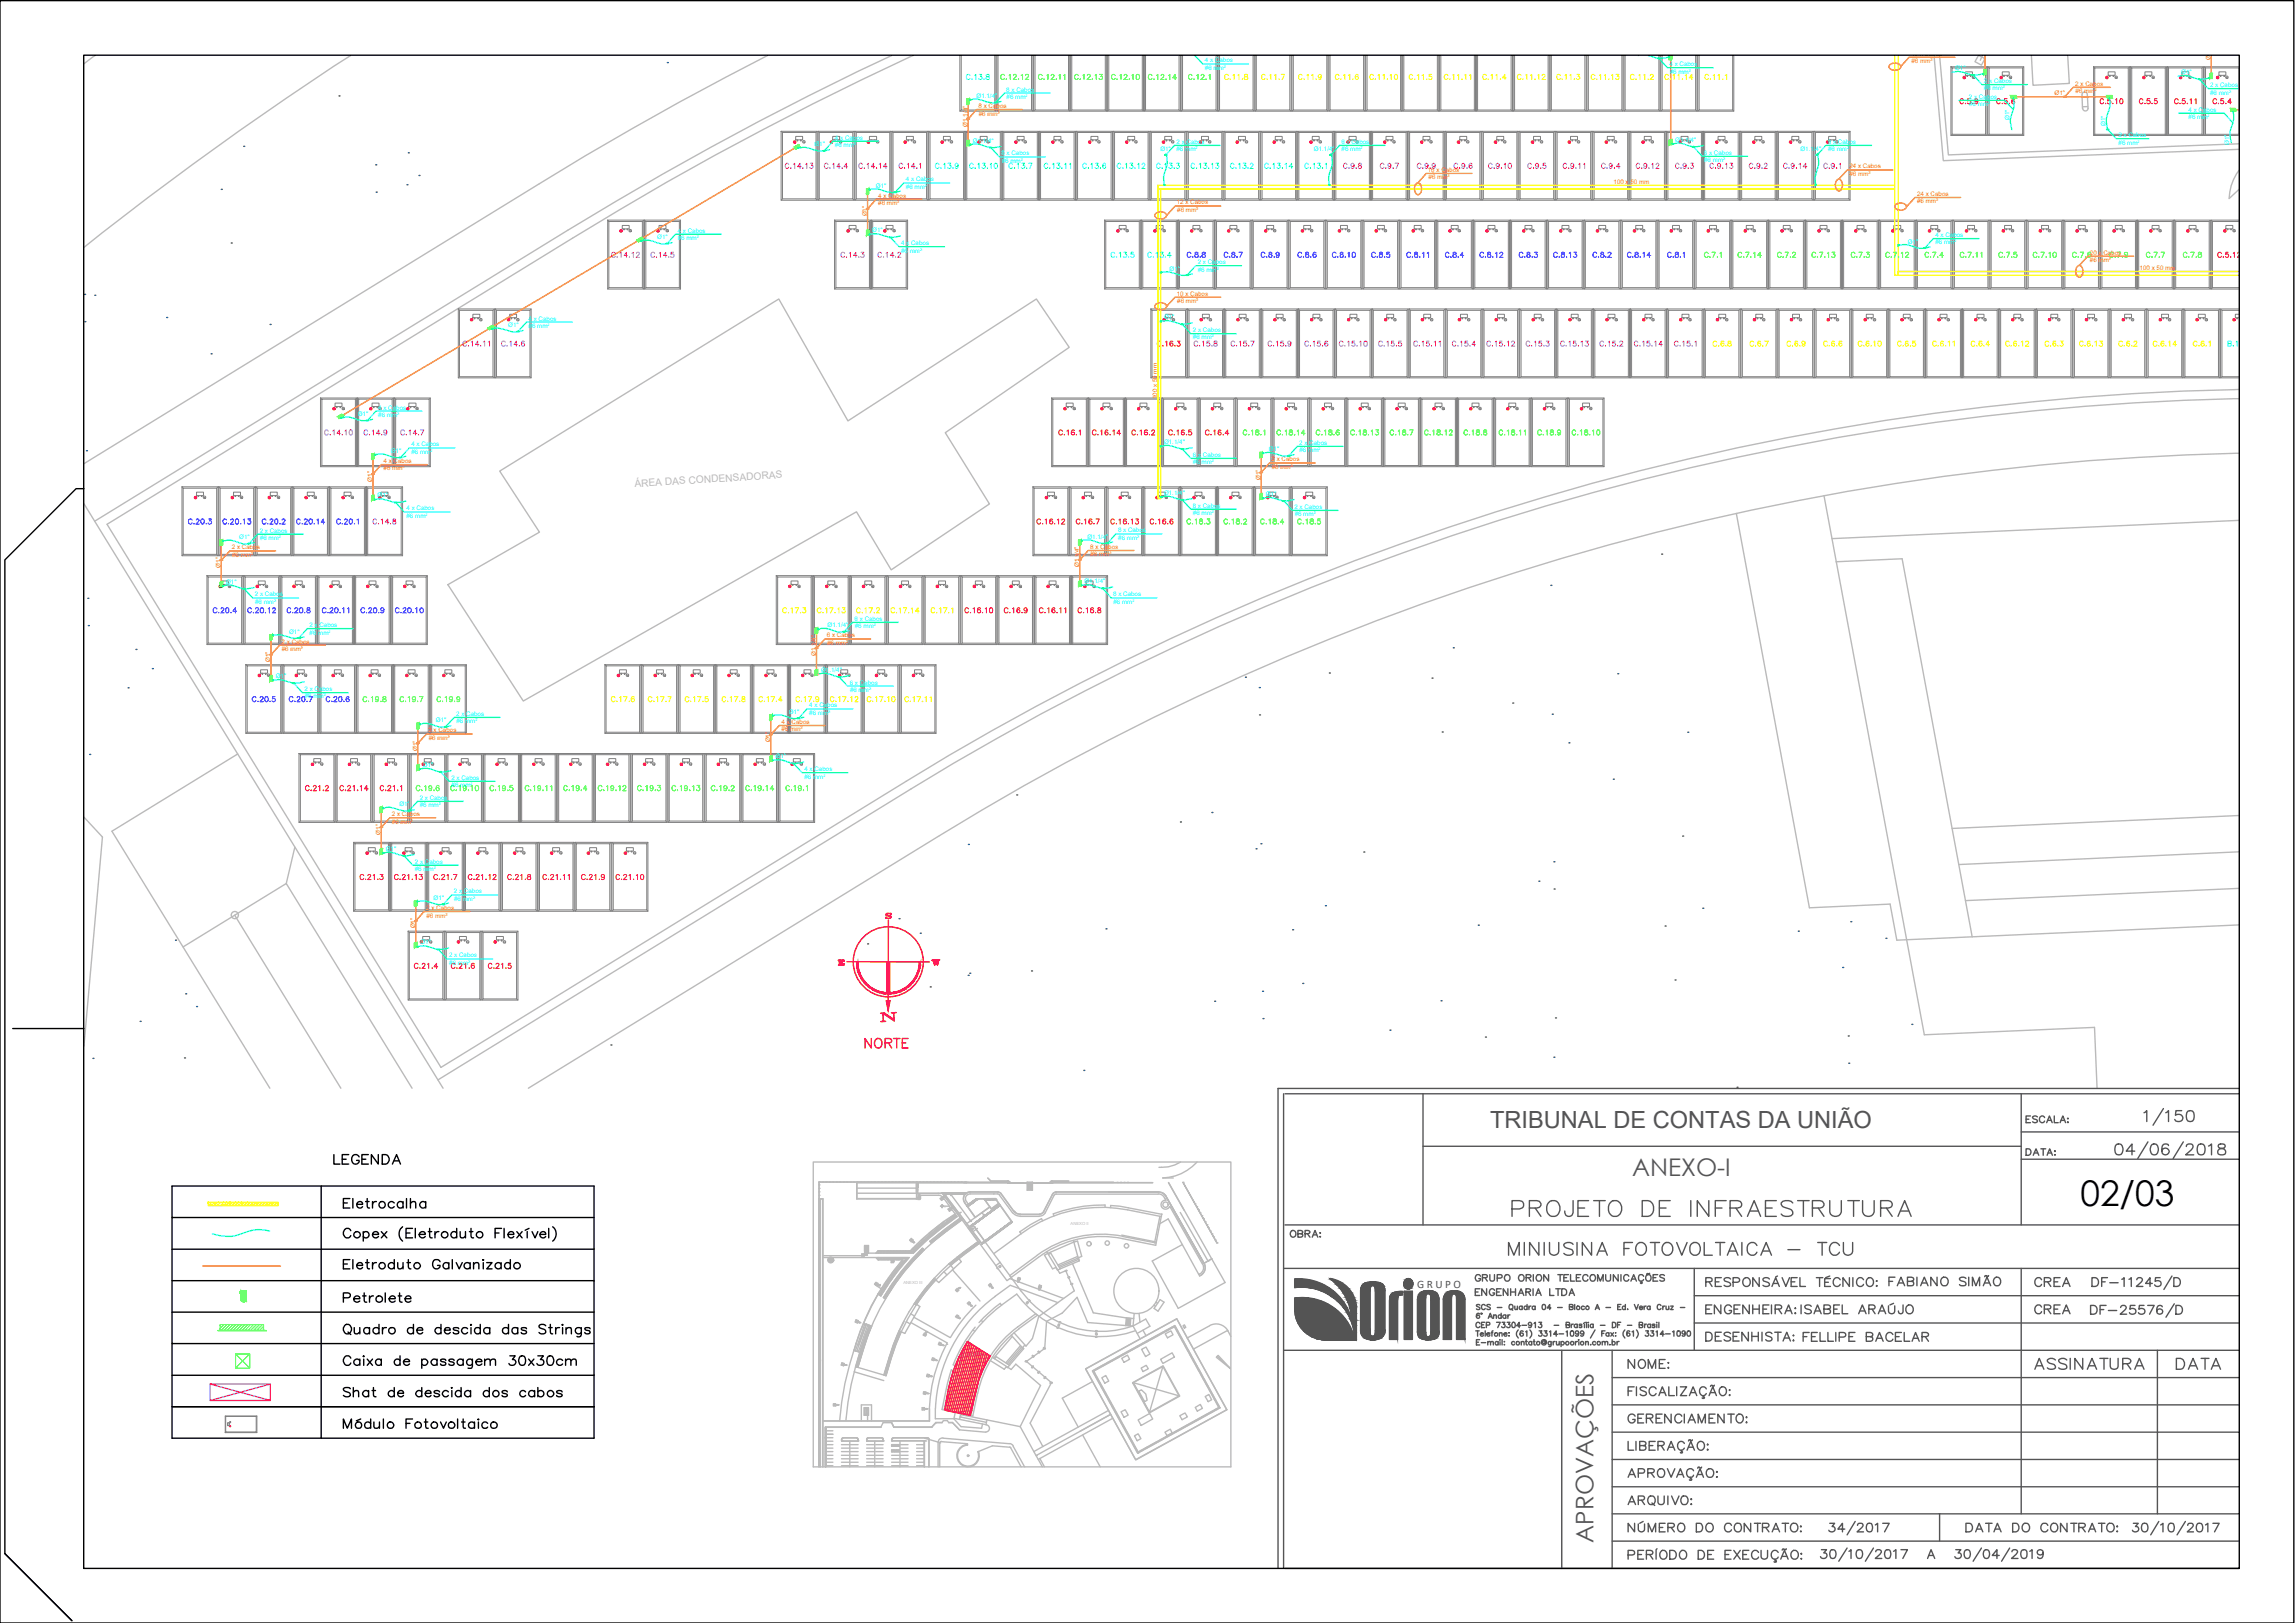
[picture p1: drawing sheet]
<svg xmlns="http://www.w3.org/2000/svg" width="420mm" height="297mm" viewBox="0 0 420 297" stroke-linecap="round" stroke-linejoin="round" font-family="sans-serif">
<defs><g id="words">
<text font-size="6.6" fill="#545454" x="275.5" y="224">PROJETO DE INFRAESTRUTURA</text>
<text font-size="6.5" x="380.9" y="220.8">02/03</text>
<text font-size="6.2" fill="#545454" x="391.2" y="207.1">1/150</text>
<text font-size="5.7" fill="#545454" x="274.8" y="231.1">MINIUSINA FOTOVOLTAICA - TCU</text>
<g font-size="5.3" fill="#545454">
<text x="371.5" y="251.9">ASSINATURA</text>
<text x="397.2" y="251.9">DATA</text>
</g>
<text font-size="4.9" fill="#f00" x="157" y="193">NORTE</text>
<text font-size="4.9" x="60" y="214.1">LEGENDA</text>
<g font-size="4.9" fill="#545454">
<text x="371.5" y="236.7">CREA</text>
<text x="371.5" y="241.7">CREA</text>
<text x="296.7" y="281.5">NÚMERO DO CONTRATO:</text>
</g>
<text font-size="4.4" fill="#f00" x="159.8" y="188">N</text>
<g font-size="4.4" fill="#545454">
<text x="298.8" y="215.3">ANEXO-I</text>
<text x="296.7" y="251.5">NOME:</text>
<text x="311.1" y="246.6">DESENHISTA:</text>
<text x="328.8" y="246.6">FELLIPE BACELAR</text>
<text x="291.7" y="282.3" transform="rotate(-90 291.7 282.3)">APROVAÇÕES</text>
</g>
<text font-size="4.4" x="61.7" y="262.5">Módulo Fotovoltaico</text>
<text font-size="4.3" fill="#545454" x="272.8" y="206.4">TRIBUNAL DE CONTAS DA UNIÃO</text>
<g font-size="4" fill="#f00">
<text x="160.9" y="169.3">S</text>
<text x="169.3" y="177.8">W</text>
</g>
<text font-size="4" fill="#545454" x="234.9" y="227.5">OBRA:</text>
<text font-size="3.5" fill="#f00" x="152.4" y="177.8">E</text>
<g font-size="3.1" fill="#808080">
<text x="358.1" y="15.5">+</text>
<text x="384.2" y="15.5">+</text>
<text x="143.9" y="27.5">+</text>
<text x="184.5" y="27.5">+</text>
<text x="218.4" y="27.5">+</text>
<text x="225.1" y="27.5">+</text>
<text x="231.8" y="27.5">+</text>
<text x="238.5" y="27.5">+</text>
<text x="265.6" y="27.5">+</text>
<text x="272.3" y="27.5">+</text>
<text x="279" y="27.5">+</text>
<text x="285.8" y="27.5">+</text>
<text x="312.9" y="27.5">+</text>
<text x="319.6" y="27.5">+</text>
<text x="326.3" y="27.5">+</text>
<text x="112.2" y="43.7">+</text>
<text x="153.8" y="43.7">+</text>
<text x="160.5" y="43.7">+</text>
<text x="203.2" y="43.7">+</text>
<text x="209.9" y="43.7">+</text>
<text x="243.8" y="43.7">+</text>
<text x="250.5" y="43.7">+</text>
<text x="257.2" y="43.7">+</text>
<text x="291" y="43.7">+</text>
<text x="297.7" y="43.7">+</text>
<text x="324.9" y="43.7">+</text>
<text x="331.6" y="43.7">+</text>
<text x="338.3" y="43.7">+</text>
<text x="345" y="43.7">+</text>
<text x="351.7" y="43.7">+</text>
<text x="378.9" y="43.7">+</text>
<text x="385.6" y="43.7">+</text>
<text x="392.3" y="43.7">+</text>
<text x="399" y="43.7">+</text>
<text x="218.4" y="60">+</text>
<text x="238.8" y="60">+</text>
<text x="312.9" y="60">+</text>
<text x="340.1" y="60">+</text>
<text x="59.6" y="76.2">+</text>
<text x="207.1" y="76.2">+</text>
<text x="213.8" y="76.2">+</text>
<text x="220.5" y="76.2">+</text>
<text x="254.4" y="76.2">+</text>
<text x="261.1" y="76.2">+</text>
<text x="267.8" y="76.2">+</text>
<text x="203.6" y="92.4">+</text>
<text x="224" y="92.4">+</text>
<text x="38.8" y="108.7">+</text>
<text x="66" y="108.7">+</text>
<text x="72.7" y="108.7">+</text>
<text x="149.9" y="108.7">+</text>
<text x="156.6" y="108.7">+</text>
<text x="163.3" y="108.7">+</text>
<text x="59.6" y="124.9">+</text>
<text x="66.3" y="124.9">+</text>
<text x="73" y="124.9">+</text>
<text x="79.7" y="124.9">+</text>
<text x="118.5" y="124.9">+</text>
<text x="125.2" y="124.9">+</text>
<text x="131.9" y="124.9">+</text>
<text x="159.1" y="124.9">+</text>
<text x="165.8" y="124.9">+</text>
<text x="89.3" y="173.9">+</text>
</g>
<g font-size="3.1" fill="#0f0">
<text x="404.6" y="15.5">+</text>
<text x="177.8" y="27.5">+</text>
<text x="306.2" y="27.5">+</text>
<text x="230.7" y="92.4">+</text>
<text x="197.2" y="108.7">+</text>
<text x="75.8" y="173.9">+</text>
</g>
<g font-size="3.1" fill="#0ff">
<text x="211.7" y="27.5">+</text>
<text x="52.9" y="124.9">+</text>
</g>
<g font-size="2.6" fill="#0ff">
<text x="359.8" y="15.5">-</text>
<text x="179.6" y="27.2">-</text>
<text x="308" y="27.2">-</text>
<text x="162.3" y="43.4">-</text>
<text x="213.4" y="59.6">-</text>
<text x="69.8" y="92.4">-</text>
<text x="232.5" y="92.4">-</text>
<text x="199" y="108.7">-</text>
<text x="154.2" y="124.9">-</text>
<text x="78" y="141.1">-</text>
<text x="143.6" y="141.1">+</text>
<text x="74.1" y="157.3">-</text>
<text x="77.6" y="173.6">-</text>
</g>
<g font-size="2.6" fill="#808080">
<text x="366.5" y="15.5">-</text>
<text x="385.9" y="15.5">-</text>
<text x="392.6" y="15.5">-</text>
<text x="399.7" y="15.5">-</text>
<text x="406.4" y="15.5">-</text>
<text x="152.4" y="27.2">-</text>
<text x="159.5" y="27.2">-</text>
<text x="166.2" y="27.2">-</text>
<text x="172.9" y="27.2">-</text>
<text x="186.3" y="27.2">-</text>
<text x="193" y="27.2">-</text>
<text x="199.7" y="27.2">-</text>
<text x="206.7" y="27.2">-</text>
<text x="213.4" y="27.2">-</text>
<text x="220.1" y="27.2">-</text>
<text x="226.8" y="27.2">-</text>
<text x="233.5" y="27.2">-</text>
<text x="240.2" y="27.2">-</text>
<text x="246.9" y="27.2">-</text>
<text x="254" y="27.2">-</text>
<text x="260.7" y="27.2">-</text>
<text x="267.4" y="27.2">-</text>
<text x="274.1" y="27.2">-</text>
<text x="280.8" y="27.2">-</text>
<text x="287.5" y="27.2">-</text>
<text x="294.2" y="27.2">-</text>
<text x="301.3" y="27.2">-</text>
<text x="314.7" y="27.2">-</text>
<text x="321.4" y="27.2">-</text>
<text x="328.1" y="27.2">-</text>
<text x="334.8" y="27.2">-</text>
<text x="120.6" y="43.4">-</text>
<text x="205" y="43.4">-</text>
<text x="211.7" y="43.4">-</text>
<text x="218.4" y="43.4">-</text>
<text x="225.4" y="43.4">-</text>
<text x="232.1" y="43.4">-</text>
<text x="238.8" y="43.4">-</text>
<text x="245.5" y="43.4">-</text>
<text x="252.2" y="43.4">-</text>
<text x="258.9" y="43.4">-</text>
<text x="265.6" y="43.4">-</text>
<text x="272.7" y="43.4">-</text>
<text x="279.4" y="43.4">-</text>
<text x="286.1" y="43.4">-</text>
<text x="292.8" y="43.4">-</text>
<text x="299.5" y="43.4">-</text>
<text x="306.2" y="43.4">-</text>
<text x="312.9" y="43.4">-</text>
<text x="320" y="43.4">-</text>
<text x="333.4" y="43.4">-</text>
<text x="340.1" y="43.4">-</text>
<text x="346.8" y="43.4">-</text>
<text x="353.5" y="43.4">-</text>
<text x="360.2" y="43.4">-</text>
<text x="367.2" y="43.4">-</text>
<text x="373.9" y="43.4">-</text>
<text x="380.6" y="43.4">-</text>
<text x="387.3" y="43.4">-</text>
<text x="394.1" y="43.4">-</text>
<text x="400.8" y="43.4">-</text>
<text x="407.5" y="43.4">-</text>
<text x="93.5" y="59.6">-</text>
<text x="220.1" y="59.6">-</text>
<text x="226.8" y="59.6">-</text>
<text x="233.9" y="59.6">-</text>
<text x="247.3" y="59.6">-</text>
<text x="254" y="59.6">-</text>
<text x="260.7" y="59.6">-</text>
<text x="267.4" y="59.6">-</text>
<text x="274.1" y="59.6">-</text>
<text x="287.9" y="59.6">-</text>
<text x="294.6" y="59.6">-</text>
<text x="301.3" y="59.6">-</text>
<text x="308" y="59.6">-</text>
<text x="314.7" y="59.6">-</text>
<text x="321.4" y="59.6">-</text>
<text x="328.4" y="59.6">-</text>
<text x="335.1" y="59.6">-</text>
<text x="341.8" y="59.6">-</text>
<text x="348.5" y="59.6">-</text>
<text x="355.2" y="59.6">-</text>
<text x="361.9" y="59.6">-</text>
<text x="368.7" y="59.6">-</text>
<text x="375.7" y="59.6">-</text>
<text x="389.1" y="59.6">-</text>
<text x="395.8" y="59.6">-</text>
<text x="402.5" y="59.6">-</text>
<text x="68.1" y="75.8">-</text>
<text x="195.4" y="75.8">-</text>
<text x="202.1" y="75.8">-</text>
<text x="215.5" y="75.8">-</text>
<text x="222.2" y="75.8">-</text>
<text x="229" y="75.8">-</text>
<text x="235.7" y="75.8">-</text>
<text x="242.7" y="75.8">-</text>
<text x="249.4" y="75.8">-</text>
<text x="256.1" y="75.8">-</text>
<text x="262.8" y="75.8">-</text>
<text x="269.5" y="75.8">-</text>
<text x="276.2" y="75.8">-</text>
<text x="282.9" y="75.8">-</text>
<text x="290" y="75.8">-</text>
<text x="36" y="92.4">-</text>
<text x="42.7" y="92.4">-</text>
<text x="63.1" y="92.4">-</text>
<text x="191.9" y="92.4">-</text>
<text x="198.6" y="92.4">-</text>
<text x="205.3" y="92.4">-</text>
<text x="239.2" y="92.4">-</text>
<text x="47.3" y="108.7">-</text>
<text x="54" y="108.7">-</text>
<text x="61" y="108.7">-</text>
<text x="67.7" y="108.7">-</text>
<text x="74.4" y="108.7">-</text>
<text x="145" y="108.7">-</text>
<text x="151.7" y="108.7">-</text>
<text x="158.4" y="108.7">-</text>
<text x="165.1" y="108.7">-</text>
<text x="171.8" y="108.7">-</text>
<text x="178.9" y="108.7">-</text>
<text x="185.6" y="108.7">-</text>
<text x="192.3" y="108.7">-</text>
<text x="68.1" y="124.9">-</text>
<text x="74.8" y="124.9">-</text>
<text x="81.5" y="124.9">-</text>
<text x="113.6" y="124.9">-</text>
<text x="120.3" y="124.9">-</text>
<text x="127" y="124.9">-</text>
<text x="133.7" y="124.9">-</text>
<text x="140.4" y="124.9">-</text>
<text x="160.9" y="124.9">-</text>
<text x="167.6" y="124.9">-</text>
<text x="55.7" y="141.1">+</text>
<text x="57.5" y="141.1">-</text>
<text x="62.4" y="141.1">+</text>
<text x="64.2" y="141.1">-</text>
<text x="69.5" y="141.1">+</text>
<text x="70.9" y="141.1">-</text>
<text x="84.7" y="141.1">-</text>
<text x="89.6" y="141.1">+</text>
<text x="96.3" y="141.1">+</text>
<text x="103" y="141.1">+</text>
<text x="104.8" y="141.1">-</text>
<text x="111.5" y="141.1">-</text>
<text x="116.8" y="141.1">+</text>
<text x="118.2" y="141.1">-</text>
<text x="123.5" y="141.1">+</text>
<text x="124.9" y="141.1">-</text>
<text x="131.9" y="141.1">-</text>
<text x="66" y="157.3">+</text>
<text x="79.4" y="157.3">+</text>
<text x="86.1" y="157.3">+</text>
<text x="92.8" y="157.3">+</text>
<text x="101.2" y="157.3">-</text>
<text x="106.2" y="157.3">+</text>
<text x="107.9" y="157.3">-</text>
<text x="114.7" y="157.3">-</text>
<text x="84.3" y="173.6">-</text>
<text x="91" y="173.6">-</text>
</g>
<g font-size="2.6" fill="#0f0">
<text x="145.7" y="27.2">-</text>
<text x="113.9" y="43.4">-</text>
<text x="155.6" y="43.4">-</text>
<text x="61.4" y="75.8">-</text>
<text x="212" y="92.4">-</text>
<text x="40.6" y="108.7">-</text>
<text x="47.6" y="124.9">-</text>
<text x="76.2" y="141.1">+</text>
<text x="138.6" y="141.1">-</text>
<text x="67.4" y="157.3">-</text>
</g>
<text font-size="2.6" fill="#ff0" x="208.8" y="75.8">-</text>
<text font-size="2.6" fill="#ffbf7f" x="147.1" y="124.9">-</text>
<text font-size="2.1" fill="#545454" x="259.4" y="235.7">G R U P O</text>
<text font-size="1.9" fill="#bababa" x="116.2" y="89.1" transform="rotate(-3 116.2 89.1)">ÁREA DAS CONDENSADORAS</text>
<g font-size="1.1" fill="#0ff">
<text x="220.6" y="11.4">4 x Cabos</text>
<text x="178.8" y="17.9">Ø1.1/4&quot;</text>
<text x="184.2" y="16.7">8 x Cabos</text>
<text x="220.6" y="12.8">#6 mm²</text>
<text x="305.6" y="12.1">4 x Cabos</text>
<text x="305.7" y="13.5">#6 mm²</text>
<text x="357.9" y="12.8">Ø1&quot;</text>
<text x="363.2" y="15.2">2 x Cabos</text>
<text x="363.2" y="16.5">#6 mm²</text>
<text x="399.3" y="13.6">Ø1&quot;</text>
<text x="404.6" y="15.9">2 x Cabos</text>
<text x="404.6" y="17.3">#6 mm²</text>
<text x="184.3" y="18.1">#6 mm²</text>
<text x="360.5" y="18.1">2 x Cabos</text>
<text x="360.5" y="19.5">#6 mm²</text>
<text x="367.9" y="22" transform="rotate(-90 367.9 22)">Ø1&quot;</text>
<text x="385.4" y="23.1" transform="rotate(-90 385.4 23.1)">Ø1&quot;</text>
<text x="400.7" y="20.4">4 x Cabos</text>
<text x="400.7" y="21.8">#6 mm²</text>
<text x="149.1" y="26.8">Ø1&quot;</text>
<text x="152.9" y="25.6">4 x Cabos</text>
<text x="152.9" y="27">#6 mm²</text>
<text x="178.1" y="26.1">Ø1.1/4&quot;</text>
<text x="183.3" y="28.4">8 x Cabos</text>
<text x="183.4" y="29.8">#6 mm²</text>
<text x="212.4" y="27.5">Ø1&quot;</text>
<text x="215.4" y="26.3">2 x Cabos</text>
<text x="215.4" y="27.7">#6 mm²</text>
<text x="240.5" y="27.5">Ø1.1/4&quot;</text>
<text x="245.6" y="26.3">6 x Cabos</text>
<text x="245.6" y="27.7">#6 mm²</text>
<text x="306.7" y="25.9">Ø1.1/4&quot;</text>
<text x="312" y="28.3">6 x Cabos</text>
<text x="312" y="29.7">#6 mm²</text>
<text x="329.6" y="27.5">Ø1.1/4&quot;</text>
<text x="334.6" y="26.3">8 x Cabos</text>
<text x="334.7" y="27.7">#6 mm²</text>
<text x="387.8" y="25.1">2 x Cabos</text>
<text x="387.9" y="26.5">#6 mm²</text>
<text x="408.1" y="26.5" transform="rotate(-90 408.1 26.5)">Ø1&quot;</text>
<text x="160.4" y="34.4">Ø1&quot;</text>
<text x="165.9" y="33.2">4 x Cabos</text>
<text x="165.9" y="34.5">#6 mm²</text>
<text x="120.3" y="43.8">Ø1&quot;</text>
<text x="124.1" y="42.6">4 x Cabos</text>
<text x="124.1" y="43.9">#6 mm²</text>
<text x="159.7" y="42.5">Ø1&quot;</text>
<text x="165" y="44.9">4 x Cabos</text>
<text x="165" y="46.3">#6 mm²</text>
<text x="349.3" y="44.6">Ø1&quot;</text>
<text x="354.3" y="43.4">4 x Cabos</text>
<text x="354.3" y="44.7">#6 mm²</text>
<text x="214.1" y="49.6">Ø1&quot;</text>
<text x="219.3" y="48.3">2 x Cabos</text>
<text x="219.3" y="49.7">#6 mm²</text>
<text x="93" y="59.9">Ø1&quot;</text>
<text x="96.8" y="58.7">4 x Cabos</text>
<text x="213.1" y="58.4">Ø1&quot;</text>
<text x="96.8" y="60.1">#6 mm²</text>
<text x="218.4" y="60.8">2 x Cabos</text>
<text x="218.4" y="62.1">#6 mm²</text>
<text x="65.5" y="76.1">Ø1&quot;</text>
<text x="69.3" y="75">4 x Cabos</text>
<text x="69.3" y="76.3">#6 mm²</text>
<text x="71.5" y="82.9">Ø1&quot;</text>
<text x="75.3" y="81.7">4 x Cabos</text>
<text x="75.3" y="83.1">#6 mm²</text>
<text x="213.1" y="81.3">Ø1.1/4&quot;</text>
<text x="218.4" y="83.6">6 x Cabos</text>
<text x="232.3" y="82.6">Ø1&quot;</text>
<text x="237.9" y="81.4">2 x Cabos</text>
<text x="237.9" y="82.8">#6 mm²</text>
<text x="218.4" y="84.9">#6 mm²</text>
<text x="69.1" y="91">Ø1&quot;</text>
<text x="74.4" y="93.4">4 x Cabos</text>
<text x="74.4" y="94.8">#6 mm²</text>
<text x="213.1" y="90.6">Ø1.1/4&quot;</text>
<text x="218.4" y="92.9">8 x Cabos</text>
<text x="218.4" y="94.3">#6 mm²</text>
<text x="231.7" y="90.7">Ø1&quot;</text>
<text x="237" y="93.1">2 x Cabos</text>
<text x="237" y="94.5">#6 mm²</text>
<text x="43.8" y="98.7">Ø1&quot;</text>
<text x="47.5" y="97.5">2 x Cabos</text>
<text x="47.6" y="98.8">#6 mm²</text>
<text x="199.1" y="98.6">Ø1.1/4&quot;</text>
<text x="204.7" y="97.4">8 x Cabos</text>
<text x="204.7" y="98.8">#6 mm²</text>
<text x="41.4" y="106.8">Ø1&quot;</text>
<text x="198.5" y="106.8">Ø1.1/4&quot;</text>
<text x="46.7" y="109.2">2 x Cabos</text>
<text x="46.7" y="110.6">#6 mm²</text>
<text x="156.5" y="113.6">6 x Cabos</text>
<text x="203.8" y="109.1">8 x Cabos</text>
<text x="203.8" y="110.5">#6 mm²</text>
<text x="52.9" y="116">Ø1&quot;</text>
<text x="56.6" y="114.8">2 x Cabos</text>
<text x="56.7" y="116.1">#6 mm²</text>
<text x="151.5" y="114.8">Ø1.1/4&quot;</text>
<text x="156.5" y="115">#6 mm²</text>
<text x="50.5" y="124.1">Ø1&quot;</text>
<text x="150.3" y="123">Ø1.1/4&quot;</text>
<text x="155.6" y="125.3">6 x Cabos</text>
<text x="55.8" y="126.5">2 x Cabos</text>
<text x="55.8" y="127.8">#6 mm²</text>
<text x="83.5" y="131">2 x Cabos</text>
<text x="144.4" y="130.7">Ø1&quot;</text>
<text x="148.2" y="129.4">4 x Cabos</text>
<text x="148.2" y="130.8">#6 mm²</text>
<text x="155.6" y="126.7">#6 mm²</text>
<text x="79.8" y="132.2">Ø1&quot;</text>
<text x="83.6" y="132.4">#6 mm²</text>
<text x="77.4" y="140.4">Ø1&quot;</text>
<text x="82.6" y="142.7">2 x Cabos</text>
<text x="142" y="138.8">Ø1&quot;</text>
<text x="147.3" y="141.1">4 x Cabos</text>
<text x="147.3" y="142.5">#6 mm²</text>
<text x="73.1" y="147.6">Ø1&quot;</text>
<text x="76.8" y="146.4">2 x Cabos</text>
<text x="76.8" y="147.7">#6 mm²</text>
<text x="82.7" y="144.1">#6 mm²</text>
<text x="70.7" y="155.7">Ø1&quot;</text>
<text x="75.9" y="158.1">2 x Cabos</text>
<text x="75.9" y="159.4">#6 mm²</text>
<text x="79.4" y="164.7">Ø1&quot;</text>
<text x="83.1" y="163.5">2 x Cabos</text>
<text x="83.1" y="164.9">#6 mm²</text>
<text x="77" y="172.8">Ø1&quot;</text>
<text x="82.2" y="175.2">2 x Cabos</text>
<text x="82.3" y="176.6">#6 mm²</text>
</g>
<g font-size="1.1" fill="#ff7f00">
<text x="349.9" y="10.2">48 x Cabos</text>
<text x="349.9" y="11.5">#6 mm²</text>
<text x="363.3" y="10.1" transform="rotate(-90 363.3 10.1)">Ø1&quot;</text>
<text x="404.7" y="10.9" transform="rotate(-90 404.7 10.9)">Ø1&quot;</text>
<text x="376.1" y="17.3">Ø1&quot;</text>
<text x="379.9" y="15.7">2 x Cabos</text>
<text x="380" y="17.1">#6 mm²</text>
<text x="177.1" y="23.2" transform="rotate(-90 177.1 23.2)">Ø1.1/4&quot;</text>
<text x="179.2" y="19.8">8 x Cabos</text>
<text x="179.2" y="21.2">#6 mm²</text>
<text x="261.4" y="31.4">16 x Cabos</text>
<text x="261.5" y="32.8">#6 mm²</text>
<text x="295.4" y="33.6">100 x 50 mm</text>
<text x="338.6" y="30.8">24 x Cabos</text>
<text x="338.6" y="32.2">#6 mm²</text>
<text x="351" y="35.8">24 x Cabos</text>
<text x="158.7" y="39.6" transform="rotate(-90 158.7 39.6)">Ø1&quot;</text>
<text x="160.8" y="36.2">4 x Cabos</text>
<text x="160.8" y="37.6">#6 mm²</text>
<text x="215.4" y="37.4">12 x Cabos</text>
<text x="215.5" y="38.8">#6 mm²</text>
<text x="351" y="37.2">#6 mm²</text>
<text x="382.6" y="46.6">20 x Cabos</text>
<text x="382.6" y="47.9">#6 mm²</text>
<text x="391.7" y="49.4">100 x 50 mm</text>
<text x="215.4" y="54.1">10 x Cabos</text>
<text x="215.5" y="55.4">#6 mm²</text>
<text x="211.8" y="73.1" transform="rotate(-90 211.8 73.1)">100 x 50 mm</text>
<text x="68.2" y="88.1" transform="rotate(-90 68.2 88.1)">Ø1&quot;</text>
<text x="70.2" y="84.7">4 x Cabos</text>
<text x="70.2" y="86.1">#6 mm²</text>
<text x="230.8" y="87.8" transform="rotate(-90 230.8 87.8)">Ø1&quot;</text>
<text x="232.8" y="84.4">2 x Cabos</text>
<text x="232.8" y="85.8">#6 mm²</text>
<text x="42.5" y="100.5">2 x Cabos</text>
<text x="42.5" y="101.9">#6 mm²</text>
<text x="199.6" y="100.4">8 x Cabos</text>
<text x="199.6" y="101.8">#6 mm²</text>
<text x="40.4" y="103.9" transform="rotate(-90 40.4 103.9)">Ø1&quot;</text>
<text x="197.6" y="103.8" transform="rotate(-90 197.6 103.8)">Ø1.1/4&quot;</text>
<text x="51.6" y="117.8">2 x Cabos</text>
<text x="51.6" y="119.2">#6 mm²</text>
<text x="151.4" y="116.7">6 x Cabos</text>
<text x="151.4" y="118">#6 mm²</text>
<text x="49.5" y="121.2" transform="rotate(-90 49.5 121.2)">Ø1&quot;</text>
<text x="149.4" y="120" transform="rotate(-90 149.4 120)">Ø1.1/4&quot;</text>
<text x="76.4" y="137.4" transform="rotate(-90 76.4 137.4)">Ø1&quot;</text>
<text x="78.4" y="134.1">2 x Cabos</text>
<text x="78.5" y="135.4">#6 mm²</text>
<text x="141" y="135.9" transform="rotate(-90 141 135.9)">Ø1&quot;</text>
<text x="143.1" y="132.5">4 x Cabos</text>
<text x="143.1" y="133.8">#6 mm²</text>
<text x="71.8" y="149.4">2 x Cabos</text>
<text x="69.7" y="152.8" transform="rotate(-90 69.7 152.8)">Ø1&quot;</text>
<text x="71.8" y="150.8">#6 mm²</text>
<text x="78" y="166.5">2 x Cabos</text>
<text x="78.1" y="167.9">#6 mm²</text>
<text x="76" y="169.9" transform="rotate(-90 76 169.9)">Ø1&quot;</text>
</g>
<g font-size=".8" fill="#bababa">
<text x="196" y="224.2">ANEXO II</text>
<text x="165.4" y="234.9">ANEXO III</text>
<text x="177" y="248.2">ANEXO I</text>
</g>
</g></defs>
<!-- layer: ARQUITETURA -->
<g fill="none" stroke="#00954a" stroke-width=".25">
<path d="M62.1 17.6h.1M122.2 11.5h.1M40.5 34.7h.1M44.6 26.8h.1M68.8 30.2h.1M68.9 35.2h.1M74.5 33.8h.1M74.8 28h.1M76.7 32.1h.1M15.5 53.9h.1M15.5 58.9h.1M17.4 54h.1"/>
<path d="M30.5 58.1h.1M42.3 44.5h.1M49.4 59.4h.1M38.7 64.8h.1M15.8 82.5h.1M16.1 109.5h.1M16.2 114.5h.1M24.9 118.9h.1M266.1 118.6h.1M283.9 107.1h.1M304.2 101.4h.1M16.4 138.1h.1"/>
<path d="M23.5 125.9h.1M27.9 122.4h.1M228 123.9h.1M230.5 125.8h.1M230.6 130.8h.1M243.4 123.2h.1M262.2 124.1h.1M264 134h.1M276.9 128.7h.1M284.2 130.7h.1M287.2 136h.1M296.2 123.3h.1"/>
<path d="M309 134h.1M177.3 154.5h.1M186.1 145.5h.1M216.1 150.4h.1M221.9 148.7h.1M230 155.3h.1M230.8 154.4h.1M249.7 155.9h.1M284.5 157.7h.1M295.4 142.6h.1M308.1 153h.1M32.1 172.1h.1"/>
<path d="M158.8 172.7h.1M168.5 170.8h.1M177.2 178.5h.1M177.5 178.1h.1M188.8 177.7h.1M202.5 170h.1M236.6 170.2h.1M238.5 180h.1M242.7 165.8h.1M270.6 169.3h.1M281.7 161.3h.1M284.5 162.7h.1"/>
<path d="M304.8 169.5h.1M306.7 179.4h.1M311.7 166.2h.1M329.2 170.4h.1M337.4 177.1h.1M338.8 168.7h.1M345.3 171.7h.1M17 193.7h.1M25.7 186.9h.1M33.8 193.6h.1M34 181.9h.1M36 184.2h.1"/>
<path d="M111.8 191.2h.1M170.3 180.6h.1M198.4 195.9h.1M222.4 183.2h.1M231.1 181.4h.1M231.2 186.4h.1M254.5 188.5h.1M263.8 183.2h.1M271.9 189.8h.1M284.5 193.5h.1M284.8 186.3h.1M318 199h.1"/>
<path d="M338.4 189.6h.1M338.5 194.6h.1M350 187.5h.1"/>
</g>
<g fill="none" stroke="#bababa" stroke-width=".25">
<path d="M17.4 10.1l-2 1.6M64.2 10.1a607.8 607.8 0 0 0-48.8 35.2M140.5 10.1a580.1 580.1 0 0 0-41.8 23.5l-83.3 51.3M163.3 10.1a587.3 587.3 0 0 0-59.4 32l-86.6 53.3M167.2 10.1a593.8 593.8 0 0 0-62.4 33.5l-85.2 52.4 61.1 99.4 85.2-52.4a485.4 485.4 0 0 1 244-71.7M354.1 10.1l1.7 19.3 54.1-2.1M355.1 10.1l1.6 18.2 53.2-2M362.2 10.1l-.6 1.2 1.2 .6 .6-1.2-1.1-.6M362.9 10.1l-.4 .9M371.9 10.1l.3 5.5 6.6-.3-.3-5.2M381.2 17.4l.1 2.5M382.1 17.3a.49 .49 0 0 0-.5-.5 .49 .49 0 0 0-.4 .5"/>
<path d="M382.1 17.3l.2 2.5a.49 .49 0 0 1-.5 .5 .49 .49 0 0 1-.5-.5M382.2 17.7h-1M382.2 19.5h-.9M409.9 31.2a8.9 8.9 0 0 0-1.8 5.2l1.8-1.7M409.9 73a482.8 482.8 0 0 0-243.1 71.4l-86.6 53.2M15.4 92.2l65.7 107M91.5 86.2l51.1-31.5 12.6 22.3 34.5-22.3 6 8.9-22.6 15.6 8 13-17.9 12.1-6.4-10.6-61 34.6-13.8-21.3 16.8-9.6zM317.9 94l13.4 72.1 14.7-.6 1.3 6.6 62.6-2.8M333.9 90.7l18.4 98.7 31.2-1.4 .4 11.2M409.9 83a472.9 472.9 0 0 0-237.9 69.9l-75.3 46.3M409.9 95.2l-74.5 3.4M336.1 102.8l12.1-.5 12.9 69.2"/>
<path d="M43.5 138l-23 14.1 28.9 47.1M15.4 149.5l3.4 3.7-3.4 38.3M54 155.1l-1.6 6.6M409.9 149.3l-52.5 2.3M409.9 155.9l-51.3 2.3M33.5 173.3l18.9-11.6 23 37.5M43 167.5l19.4 31.7M409.9 162.6l-50.1 2.2M148.9 212.7h76.4v55.8h-76.4zM149.9 216.4h.1M149.9 219.4h.1M149.9 217.5h.1"/>
<path d="M149.9 216.9h.1M149.9 218.8h.1M149.9 218.1h.1M149.9 216.9v51.6v-49.1M149.9 216.4v3M149.9 216.3l27.1 .1M150.6 216.4h.1M151.2 216.4h.1M151.8 216.4h.1M152.5 216.4h.1M153.1 216.4h.1M153.8 216.4h.1"/>
<path d="M154.4 216.4h.1M155 216.4h.1M155.7 216.4h.1M156.3 216.4h.1M156.8 216.4h11v3h-11zM156.9 218.4h19.9M156.9 217.5h10.9M156.9 216.4h.1M157.6 216.4h.1M158.2 216.4h.1M158.8 216.4h.1M159.5 216.4h.1"/>
<path d="M160.1 216.4h.1M160.7 216.4h.1M161.4 216.4h.1M162 216.4h.1M162.6 216.4h.1M163.3 216.4h.1M163.9 216.4h.1M164.5 216.4h.1M165.2 216.4h.1M165.8 216.4h.1M166.5 216.4h.1M167.1 216.4h.1"/>
<path d="M167.7 216.4h.1M167.8 216.5h.1M167.8 216.6h.1M167.8 216.7h.1M167.8 216.8h.1M167.8 216.9h.1M167.8 217h.1M167.8 217.1h.1M167.8 217.2h.1M167.8 217.3h.1M167.8 217.4h.1M167.8 217.5h.1"/>
<path d="M167.8 217.6h.1M167.8 217.7h.1M167.8 217.8h.1M167.8 217.9h.1M167.8 218h.1M167.8 218.1h.1M167.8 218.2h.1M167.8 218.3h.1M167.8 216.5v1.9v-1.9M167.8 218.4h4.5M167.8 216.4h17M167.9 218.4v1"/>
<path d="M168 219.1h.4v.4h-.4zM168.1 219.3h.2v.1h-.2zM168.2 219.3h.1M168.2 218.8h.1M168.2 218.7v.1M168.2 219.4h.1M168.2 219.3l.1 .1zM168.2 218.7h.1M168.2 219.3v-.5v.5M168.3 219.4h.1M168.3 219.3h.1M168.3 218.7v.1"/>
<path d="M168.4 216.4h.1M169 216.4h.1M169.6 216.4h.1M170.3 216.4h.1M170.9 216.4h.1M171.5 216.4h.1M171.9 218.8l.4 .1 .4 .3M172.1 219.4l.4-.3 .2 .3-.3 .3zM172.2 216.4h.1M172.3 219.4l.1-.1 .1 .1-.1 .1zM172.4 219.4h.1M172.4 219.4v-.1v.1"/>
<path d="M172.5 219.4h.1M172.5 218.4h.1M172.5 219.4h-.1M172.5 218.4h4.3M172.6 218.4h.1M172.6 218.4v.1M172.7 218.4h.1M172.7 218.4v.1M172.7 219.2l2.5 3.5-2.4 1.8M172.8 218.8l.3 .2M172.8 219.1h.1M172.8 218.4h.1"/>
<path d="M172.8 219.1l-.4 .3M172.8 218.4v.1M172.8 218.8l6.5 8.8M172.8 216.4h.1M172.8 218.6h3.9M172.9 219h.1M172.9 219l-.1 .1M172.9 218.4h.1M172.9 219.1h-.1M172.9 218.4v.1M173 218.4h.1M173 218.4v.1"/>
<path d="M173 219.1l2.8 3.8M173.1 218.4v.1M173.1 218.4h.1M173.1 218.8l6.7 8.9zM173.2 218.8l-.4-.3-.5-.1 .8 .4M173.2 218.4h.1M173.2 218.4v.1M173.3 218.4v.1M173.3 218.4h.1M173.4 218.4h.1M173.4 218.4v.1M173.4 216.4h.1"/>
<path d="M173.5 218.4h.1M173.5 218.4v.1M173.6 218.4h.1M173.6 218.4v.1M173.7 218.4h.1M173.7 218.4v.1M173.8 218.4h.1M173.8 218.4v.1M173.9 218.4h.1M173.9 218.4v.1M174 218.4h.1M174 218.4v.1"/>
<path d="M174.1 216.4h.1M174.1 218.4h.1M174.1 218.4v.1M174.1 218.6l3.5 4.8M174.1 218.6h.2M174.1 218.6l-.1 .2M174.2 218.4h.1M174.2 218.4v.1M174.3 218.4h.1M174.3 218.4v.1M174.4 218.4v.1M174.4 218.4h.1"/>
<path d="M174.5 218.4h.1M174.5 218.4v.1M174.6 218.4v.1M174.7 218.4v.1M174.7 216.4h.1M174.8 218.4v.1M174.8 218.4h.1M174.9 218.4v.1M175 218.4v.1M175.1 218.4v.1M175.1 218.4h.1M175.2 218.4v.1"/>
<path d="M175.3 218.4v.1M175.3 216.4h.1M175.4 218.4h.1M175.4 218.4v.1M175.5 218.4v.1M175.6 218.4v.1M175.7 218.4h.1M175.7 218.4v.1M175.8 218.4v.1M175.9 218.4v.1M176 216.4h.1M176 218.4h.1"/>
<path d="M176 218.4v.1M176.1 218.4v.1M176.2 218.4v.1M176.3 218.4h.1M176.3 218.4v.1M176.4 218.4v.1M176.5 218.4v.1M176.6 218.4h.1M176.6 216.4h.1M176.6 218.4v.1M176.7 218.4v.1M176.7 218.4h.1"/>
<path d="M176.7 218.4l-3.9 .1M176.8 218.4h.1M176.8 218.4v.1M177 216.4h.1M177.2 216.4h7.6M177.6 218.5h5M177.6 218.2h5M177.6 218.1h5M177.6 218.5a.87 .87 0 0 0-.7 1.4l.4 .5M177.6 218.2a1.21 1.21 0 0 0-1 1.9l.4 .5M177.6 218.1a1.25 1.25 0 0 0-1 2l.4 .5M177.9 220l.2 .2"/>
<path d="M178 220l.1 .1M178 220h.1M178 219.9h.1M178 219.9v.1M178 219.9l.1 .2M178.1 219.9h.1M178.1 219.9l.1 .1-.1-.1M178.1 219.9v.1M178.1 220h.1M178.1 219.9l.1 .1M178.1 219.9l-.1 .1M178.1 220h-.1"/>
<path d="M178.1 220l-.1 .1 .1-.1M178.1 220v.1v-.1M178.1 219.9l-.2 .1M178.1 220l-.1 .1M178.2 219.9v.1M178.2 220l-.4 .3M178.3 219.9l-.1-.1 .1 .2M178.3 219.8v.1l-.1-.1M178.3 219.8h.1M178.3 219.8l.1 .1M178.4 219.7v.2l-.1-.2M178.4 219.7l-.3 .2"/>
<path d="M178.4 219.7l.1 .1M178.5 219.7v.1M178.5 219.6l.1 .1M178.5 219.8l-.3 .2M178.6 219.7l-.1-.1 .1 .2M178.6 219.6v.1M178.6 219.6h.1M178.6 219.5l.1 .2-.1-.2M178.6 219.5l.1 .2-.1-.1M178.6 219.5h.1M178.6 219.5l-.2 .2M178.6 219.5l.1 .2z"/>
<path d="M178.6 219.5l.1 .2M178.7 219.5h.1M178.7 219.6l-.1-.1 .2 .1M178.7 219.4l.1 .2-.1-.1M178.7 219.4h.1M178.7 219.4l.1 .2zM178.7 219.4l.2 .2M178.8 219.4h.1M178.8 219.4l-1.8 1.3 .2-.2M178.8 219.4l.1 .2M178.8 219.4l-.2 .1M178.8 219.4l-1.8 1.3"/>
<path d="M178.8 219.4h.3M178.8 219.4l.1 .1-.1-.1M178.8 219.4l.1 .1v-.1M178.9 219.6l-.4 .2M178.9 219.5h.1M178.9 219.4l.1 .1zM179 219.4h.1M179 219.4l-1.9 1.4M179 219.4h1.2M179.1 219.4l-.2 .2M179.1 219.4l-2 1.4M180.2 219.4h2l.1 .1"/>
<path d="M180.2 219.4l.1 .2M180.2 219.4l1 1.5-2.6 1.9-1.5-2M180.2 219.4h.1M180.2 219.4h2v.1M180.2 219.4v.1M180.3 219.4v.1M180.3 219.4v.2v-.2M180.3 219.4v.2M180.3 219.5h2M180.3 219.6h.2M180.3 219.6l1.2 1.6 1.3-1M180.4 219.4v.2"/>
<path d="M180.4 219.4v.2v-.2M180.5 219.4v.2v-.2M180.5 219.4v.2M180.6 219.4v.1M180.6 219.4v.1zM180.6 219.5h.1M180.7 219.4v.1M180.7 219.4h-.5l.1 .2 2-.1M180.7 219.4h1.5M180.7 219.5l-.2 .1M180.8 219.4v.1v-.1M180.8 219.5h.1"/>
<path d="M180.8 219.4v.1M180.8 215.6l.6 .6h3M180.8 215.6l.6 .5h3.1M180.9 219.4v.1M181 219.4v.1M181 219.5h.1M181.1 219.5h.1M181.1 219.4v.1M181.1 219.4v.1zM181.1 219.4h.1M181.2 219.4v.1M181.2 219.4v.1v-.1"/>
<path d="M181.2 219.5h.1M181.3 219.5h.1M181.3 219.4h.1M181.3 219.4v.1M181.3 219.4v.1v-.1M181.4 219.4v.1M181.5 219.5h.1M181.5 219.4v.1M181.5 219.4h.1M181.6 219.4v.1v-.1M181.6 219.4v.1M181.6 219.4h.1"/>
<path d="M181.6 219.4v.1l.1-.1M181.7 219.5h.1M181.7 219.4v.1M181.7 219.4v.1v-.1M181.7 219.4h.1M181.8 219.4v.1v-.1M181.8 219.5h.1M181.8 219.4h.1M181.8 219.4v.1M181.9 219.5h.1M181.9 219.4v.1M181.9 219.4h.1"/>
<path d="M182 219.4v.1M182 219.4h.1M182.1 219.5h.1M182.1 219.4v.1M182.1 219.4h.1M182.1 219.4v.1v-.1M182.2 219.4v.1M182.2 219.4l.1 .1M182.3 219.5h.1M182.3 219.5l3 4.2M182.6 218.5l.4 .2M182.6 218.1l.7 .4 2.3 3.1"/>
<path d="M182.7 218.2l.6 .3 2.2 3.1M183 218.7l2.4 3.3M183.6 216.4h.1M184.2 216.4h.1M184.5 216.1l.4 .3M184.5 216.1l.3 .3M184.5 216.5h.1M184.5 216.4h.1M184.5 216.5h3.5l.2 .2M184.8 216.4v.1h.2M184.8 216.4v.1h-.3M184.8 216.4v.1h1.6"/>
<path d="M184.8 216.4v.1h2.4M184.8 216.5h.1M184.8 216.4h.1M184.8 216.4v.1M184.8 216.5h-27.9v2.9h11.6v-.6h3.3M185 216.5h.1M186.4 216.5h.1M187.2 216.5h.1M187.2 216.6h.1M187.2 216.6h.8M188 216.6h.1M188 216.4h1v1.4h-1z"/>
<path d="M188.2 216.6h.1M188.2 216.7h.1M188.2 216.6v.1M188.3 216.6v.3M188.3 217.5h.1M188.3 216.6h.1M188.3 217.3h.1M188.3 216.7h.1M188.3 216.9h.1M188.3 217.6h.5M188.3 216.6h.5M188.3 216.5v.1"/>
<path d="M188.3 217.2h.1M188.3 216.7h.5M188.3 217.4h.1M188.3 217.2v.2M188.5 217.3h.1M188.5 217.3l-.1 .1M188.5 217.1h.3M188.5 217.1v.2M188.5 217.1l.3 .1h-.3M188.5 217.3h.3M188.8 217.5h.1M188.8 217.3h.1"/>
<path d="M188.8 216.7h.1M188.8 216.9h.1M188.8 216.6h.1M188.8 216.6h-.5v.3M188.8 216.5v.4v-.4h-.5v.4M188.8 217.1v.5M188.8 217.1h.1M188.8 217.1v.5h-.5v-.5v.5M189 216.6h.1M189 216.6h.9M189.1 216.6h.1M189.9 216.5h.1"/>
<path d="M189.9 216.6h.1M190.7 216.5h1.8h-.2v-.1v.1M190.7 216.5h1.6h-.3M190.7 216.5h.1M192 216.5h.1M192.2 216.5h18.8M192.3 216.4h.1M192.3 216.4v.1h-.3M192.3 216.5h.1M192.3 216.4h11.6M192.3 216.4v.1M192.3 216.4h18.7"/>
<path d="M192.6 216.5h.1M192.6 216.5h-3.6l-.2 .2v-.1M192.6 216.1h3.1M192.6 216.2h3.1M192.6 216.1l-.4 .3M192.6 216.1l-.3 .3M193 218.8l-1.7 3.2M193.3 218.6h18.7M193.4 218.5l-.4 .3M193.4 218.2h18.7a1.59 1.59 0 0 1 1.3 .7M193.4 218.1h18.7a1.63 1.63 0 0 1 1.4 .9M193.4 218.2h-.3l-.4 .4-1.6 3.2"/>
<path d="M193.4 218.1l-.3 .1-.4 .4-1.6 3.1M204.5 216.4h.1M205.1 216.4h.1M205.8 216.4h.1M206.4 216.4h.1M212.1 218.5a1.25 1.25 0 0 1 1.1 .6M212.9 218.4l.6 .5M213.1 219.2l.4 .5a.83 .83 0 0 0-.9 .6 .83 .83 0 0 0 .5 1 .83 .83 0 0 0 1-.5M213.4 219l7 12.2M213.5 219l.2 .4M213.9 216.4l10.4 18.3-8.6 4.8M216.2 212.7a6.5 6.5 0 0 1-4 .9"/>
<path d="M216.6 216.4h.1M216.6 216.4l6.2 11.1-6.2-11.1M219.2 212.7a8.8 8.8 0 0 1-6.3 2.9h1.9M149.9 224.5h.1M149.9 230.2h.1M149.9 228.2h.1M149.9 228.9h.1M149.9 234h.1M149.9 220.7h.1M149.9 236.5h.1M149.9 229.5h.1M149.9 239h.1"/>
<path d="M149.9 230.8h.1M149.9 235.9h.1M149.9 234.6h.1M149.9 223.2h.1M149.9 235.2h.1M149.9 237.8h.1M149.9 231.4h.1M149.9 226.4h.1M149.9 239.7h.1M149.9 225.7h.1M149.9 221.9h.1M149.9 238.4h.1"/>
<path d="M149.9 227h.1M149.9 232.1h.1M149.9 233.3h.1M149.9 227.6h.1M149.9 222.6h.1M149.9 232.7h.1M149.9 221.3h.1M149.9 237.1h.1M149.9 225.1h.1M149.9 220h.1M149.9 223.8h.1M150.7 230.2h15.8l-2 2.2-3.2 4.7"/>
<path d="M151.6 230.6h1M151.8 230.6h.1M151.8 230.5h.1M151.9 230.5h.1M151.9 230.7h.1M151.9 230.7l.2 .1M151.9 230.5v.2M151.9 230.7h-.1M152 230.4h.1M152 230.5h.1M152 230.8h.1M152 230.4v.4"/>
<path d="M152.1 230.8h.1M152.1 230.4h.1M152.1 230.6h.1M152.1 230.8v.1M152.1 230.4l.2 .1M152.1 230.4h-.1M152.1 230.4l-.2 .1M152.2 230.4h.1M152.2 230.8h.1M152.2 230.7h.1M152.2 230.5h.1M152.2 230.7l-.1 .1h.1"/>
<path d="M152.2 230.7h.3M152.2 230.5l-.2-.1-.1 .2 .1 .2 .2-.1M152.3 230.5h.1M152.3 230.7h.1M152.3 230.5v.2M152.3 230.7l-.1 .1M152.3 230.7l-.2 .1M152.3 230.5l-.3-.1-.2 .2 .2 .2 .3-.1M152.3 230.6h.1M152.4 230.8h.1M152.4 230.7v.1M152.4 230.7h.1"/>
<path d="M152.5 230.7h.1M157.8 229.5h.4v.4h-.4zM157.9 229.6h.2v.1zM157.9 229.7h.1M158 229.7h.5h-.5M158 229.7h.1M158 229.6h.1M158 229.6l-.1 .1M158.3 228.5h.7M158.3 228.7h.7M158.3 228.8h.7M158.3 228.6h.7"/>
<path d="M158.3 228.4h.7M158.3 228.3h.7M158.3 229.3h.7v-1.3h-.7v1.3M158.5 229.7h.1M158.5 229.6h.1M158.5 229.6v.1M158.6 229.7h.1M158.7 229.1h.1v-1h-.3v1.2M158.7 229h.3M158.7 228.9h.3M158.7 228.6h.3M158.7 229.3l-.1-1v1h8.6"/>
<path d="M159 229.3v-1.3h-.7v1.8h-7.6M160.3 235.2l1.5 1M160.3 235l.2-.1-.1 .2zM160.4 230.2l.4 .4M160.4 235h.1M160.4 235l.4 .2M160.4 234.9h.1M160.4 229.3h.1M160.4 234.9v.1M160.4 234.9l.1 .1M160.5 229.2l.1 .1M160.6 230.4l.2-.2v.4"/>
<path d="M160.6 230.2l-.1 .1M160.6 235.1l.1-.2-.3-.2-.3 .3 .4 .3 .1-.2M160.7 229l.1 .1M160.7 236.9a46.7 46.7 0 0 0-4.3 10.3M160.7 236.9h.1M160.7 236.9l.6 .2M160.8 230.6h4.4l-1.6 2-2.9 4.2M160.8 228.9h.1M160.8 228.9l-.4 .4M160.8 228.9h5.9M160.8 228.9v.4l-.2-.2M160.8 230.4h-.1"/>
<path d="M160.8 235.2h.1M160.8 235.2l.2 .1M160.8 236.7l.6 .3M160.8 235.3h.1M160.9 235.2l-.1 .1M160.9 229.1v.2M160.9 230.2v.2M161 235.3h.1M161 236.9l.3 .2M161 235.1h.1M161 236.4l.5 .4M161.1 236.7l.4 .2"/>
<path d="M161.1 228.9v.4M161.1 230.2v.4M161.2 236.2l.5 .3M161.2 229.1v.2M161.2 230.2v.2M161.2 236.4l.4 .2M161.3 237.1l-.6-.3a58 58 0 0 0-7 23.3M161.3 235.9l.5 .4M161.3 228.9v.4M161.3 230.2v.4M161.4 236.2l.4 .2M161.5 235.7l.5 .3"/>
<path d="M161.5 229.1v.2M161.5 230.2v.2M161.5 235.9l.4 .3M161.6 235.4l.5 .4M161.6 228.9v.4M161.6 230.2v.4M161.7 235.7l.3 .3M161.8 235.2l.5 .4M161.8 229.1v.2M161.8 230.2v.2M161.8 235.4l.4 .3M161.9 235l.5 .4"/>
<path d="M161.9 228.9v.4M161.9 230.2v.4M162 235.2l.3 .3M162 229.1v.2M162 230.2v.2M162.1 234.8l.5 .3M162.1 235l.4 .2M162.2 234.5l.5 .4M162.2 228.9v.4M162.2 230.2v.4M162.3 234.8l.3 .2M162.3 229.1v.2"/>
<path d="M162.3 230.2v.2M162.3 234.3l.6 .4M162.4 228.9v.4M162.4 230.2v.4M162.5 234.6l.3 .2M162.5 234.1l.5 .4M162.6 229.1v.2M162.6 230.2v.2M162.6 234.3l.3 .3M162.6 233.8l.6 .4M162.7 228.9v.4M162.7 230.2v.4"/>
<path d="M162.8 234.1l.3 .2M162.8 233.6l.5 .4M162.9 229.1v.2M162.9 230.2v.2M162.9 233.9l.4 .2M163 235.5l.3 .2M163 233.4l.5 .4M163 228.9v.4M163 230.2v.4M163.1 233.7l.3 .2M163.1 229.1v.2M163.1 230.2v.2"/>
<path d="M163.2 233.2l.5 .4M163.2 233.4l.4 .3M163.2 228.9v.4M163.2 230.2v.4M163.3 232.9l.5 .4M163.3 230.8l.1 .1zM163.4 230.2h.1M163.4 230.4h.1M163.4 230.4v.4M163.4 230.8h.1M163.4 230.9h.1M163.4 230.6h-.2v.5h.4v-.5h-.2"/>
<path d="M163.4 230.2v.2M163.4 230.8v.1M163.4 230.3h.1M163.4 233.2l.3 .3M163.4 229.1v.2M163.4 230.2v.7M163.5 232.7l.5 .4M163.5 228.9v.4M163.5 230.2v.4M163.6 233l.3 .2M163.7 232.5l.5 .4M163.7 229.1v.2"/>
<path d="M163.7 230.2v.2M163.7 232.8l.4 .2M163.8 228.9v.4M163.8 230.2v.4M163.8 232.3l.5 .4M163.9 232.6l.4 .2M164 229.1v.2M164 230.2v.2M164 232.1l.5 .4M164.1 232.4l.3 .2M164.1 228.9v.4M164.1 230.2v.4"/>
<path d="M164.2 231.9l.5 .4M164.2 229.1v.2M164.2 230.2v.2M164.3 233.7l.3 .3M164.3 232.1l.3 .3M164.3 231.7l.5 .4M164.3 228.9v.4M164.3 230.2v.4M164.4 231.9l.4 .2M164.5 231.4l.5 .4M164.5 229.1v.2M164.5 230.2v.4"/>
<path d="M164.6 231.7l.3 .2M164.6 228.9v.4M164.6 230.2v.2M164.7 231.2l.5 .4M164.8 229.1v.2M164.8 230.2v.4M164.8 231.5l.3 .2M164.8 231l.6 .4M164.9 228.9v.4M164.9 230.2v.2M164.9 231.3l.4 .2M165.1 229.1v.2"/>
<path d="M165.1 230.2v.4M165.1 230.9l.4 .3M165.1 231l.3 .3M165.2 228.9v.4M165.2 230.2v.3M165.3 230.8l.3 .3M165.3 229.1v.2M165.3 230.2v.3M165.4 230.7l.3 .3M165.4 228.9v.4M165.4 230.2v.2M165.5 230.7l.3 .2"/>
<path d="M165.6 232l.3 .2M165.6 229.1v.2M165.6 230.2v.2M165.7 230.6l.2 .2M165.7 228.9v.4M165.7 230.2v.1M165.8 230.5l.2 .2M165.9 229.1v.2M165.9 230.2v.1M165.9 230.4l.2 .2M166 228.9v.4M166 230.2v.1"/>
<path d="M166.1 230.4h.1M166.1 230.2h.1M166.2 229.1v.2M166.2 230.3v.1M166.3 228.9v.4M166.4 229.1v.2M166.5 228.9v.4M166.7 228.9l.5 .4M166.7 229.1v.2M166.8 227h.1M166.8 228.8l.5 .5M166.8 227l.4 .3"/>
<path d="M166.8 226.9h.1M166.8 226.9l.2 .1-.2 .1zM166.8 226.9v.1M166.8 229.1v.2M166.9 227h.1M166.9 226.9h.1M167 228.6l.5 .5M167 229.2v.1M167 227.1l.2-.1-.4-.4-.3 .4 .3 .3 .2-.2M167.1 230.3l.3 .3M167.1 228.9l.3 .3M167.2 227.3l.1 .1"/>
<path d="M167.2 227.3h.1M167.2 228.4l.4 .5M167.2 227.3v.1M167.3 227.4h.1M167.3 228.7l.3 .3M167.3 238.6l.4 .2M167.4 228.2l.5 .5M167.5 228.5l.3 .3M167.6 228l.5 .5M167.6 228.3l.3 .3M167.8 227.8l.4 .5M167.8 238.7l.6 .4-2.7 4.9-.7-.3"/>
<path d="M167.9 228.1l.2 .3M167.9 227.6l.5 .5M168.1 227.9l.3 .3M168.1 227.4l.6 .5M168.2 227.7l.3 .3M168.4 227.2l.4 .5M168.4 227.5l.3 .3M168.5 236.9l.4 .3M168.6 237l-1.1 1.6M168.6 227l.4 .5M168.7 237l-1.2 1.7M168.7 227.3l.3 .3"/>
<path d="M168.7 237.1l-1.1 1.6M168.8 237.1l-1.2 1.6M168.8 228.5h.1M168.8 237.1l-1.1 1.6M168.8 226.8l.4 .6M168.9 228.6a43.4 43.4 0 0 0-7.1 8.9M168.9 228.5l.2 .3a42.5 42.5 0 0 0-7 8.8l-.3-.2a41.4 41.4 0 0 1 7.1-8.9zM168.9 227.1l.2 .3M169 228.6a42.6 42.6 0 0 0-7.1 8.9M169 228.7a40.6 40.6 0 0 0-7 8.9M169 228.7a39.5 39.5 0 0 0-7 8.9M169 226.6l.5 .5"/>
<path d="M169 228.8a40.6 40.6 0 0 0-6.9 8.8M169.1 228.8a40.6 40.6 0 0 0-7 8.8M169.1 226.9l.2 .4M169.2 228.8l-.3-.3a43 43 0 0 0-7.2 9l.4 .2M169.2 226.4l.4 .6M169.3 226.8l.2 .3M169.4 226.3l.4 .5M169.5 226.6l.3 .3M169.6 226.1l.5 .5M169.7 226.4l.3 .3M169.7 235.4l.3 .3-1.1 1.4M169.8 235.5l-1.1 1.5"/>
<path d="M169.8 225.9l.5 .5M169.9 235.5l-1.2 1.6M169.9 235.6l-1.1 1.5M169.9 226.2l.3 .3M170 235.6l-1.2 1.5M170.1 225.7l.4 .6M170.1 226l.3 .3M170.3 227.2h.1M170.3 225.5l.4 .6M170.3 227.2l5.6-4.3 .2 .3-5.6 4.3zM170.3 225.8l.3 .4M170.5 225.4l.4 .5"/>
<path d="M170.5 225.7l.3 .3M170.7 225.2l.4 .5M170.7 225.5l.3 .3M170.9 225l.4 .5M170.9 225.3l.3 .3M171 234l-3.6 4.6M171 234l-1.9 2.2-1.7 2.4 .3 .2 1.7-2.3 1.9-2.3M171 234a35.8 35.8 0 0 0-8.2 14.4l-1 3.3M171 234l.3 .2M171.1 234l-1.3 1.4M171.1 234.1l-1.2 1.4M171.1 224.9l.4 .5"/>
<path d="M171.2 234.1l-1.3 1.4M171.2 225.2l.2 .3M171.2 234.1l-1.2 1.5M171.2 234.2l-1.2 1.4 1.3-1.4M171.3 224.7l.4 .5M171.4 225l.3 .3M171.5 224.5l.5 .5M171.6 224.8l.3 .3M171.7 224.4l.5 .5M171.8 224.6l.3 .3M172 225.8l.2 .3M172 224.2l.4 .5"/>
<path d="M172 224.5l.3 .3M172.2 220.8h1.5M172.2 224l.4 .6M172.3 224.3l.2 .3M172.3 220.7l.2 .2M172.4 220.7l.1 .1M172.4 223.8l.4 .6M172.5 220.8h.1M172.5 224.1l.3 .4M172.5 220.5v.6M172.5 220.7h.1M172.6 220.7l-.1-.1 .1 .1"/>
<path d="M172.6 223.7l.5 .5M172.7 224l.3 .3M172.8 224.5l-2.9 2.3-2.7 2.5M172.8 232.7l.6 .6M172.8 223.5l.5 .6M172.9 223.8l.3 .3M173.1 223.3l.4 .6M173.2 223.6l.2 .4M173.4 225.2l-2.9 2.3M173.4 223.2l.3 .6M173.4 223.5l.3 .3M173.6 221.3l.3-.2 .3 .3-.4 .3z"/>
<path d="M173.6 223l.4 .6M173.7 223.3l.2 .4M173.7 224.5l.2 .4M173.7 231.3l-2.7 2.7M173.7 231.3l.9 .9M173.8 221.4h.1M173.8 221.3l.1 .1M173.8 221.3h.1M173.8 222.9l.4 .5M173.9 221.3h.1M173.9 221.3v.2zM173.9 221.4h.1"/>
<path d="M173.9 223.2l.2 .3M173.9 221.3h-.1M173.9 221.3v.1M174 222.7l.4 .6M174.1 223l.2 .3M174.2 221.1h.1M174.2 221.1l-.3 .3M174.3 222.8l.2 .4M174.3 222.6l.3 .5M174.3 221h.1M174.3 221v.1M174.4 221l-.1 .1"/>
<path d="M174.4 232.4l5 5.7M174.5 222.7l.3 .3M174.5 222.4l.3 .5M174.7 222.5l.3 .3M174.8 222.3l.3 .4M174.9 222.2a41.6 41.6 0 0 0-8.2 6.7M174.9 236.1l.4-.3 .3 .3-.4 .3zM175 222.4l.2 .3M175.1 236.1l.2-.1v.1zM175.2 236.1h.1zM175.2 236.1h.1M175.2 236.1l.1 .1"/>
<path d="M175.3 236.1h.1M175.3 236.2h.1M175.3 230l.2 .3M175.3 236.1l-.1 .1M175.3 230.1l-1.4 1.2M175.3 222.1l.1 .1M175.3 230.2l-1.4 1.2M175.4 230.2l-1.5 1.2M175.4 230.3l-1.4 1.2M175.4 222.2v.1M175.5 222l.1 .1M175.6 235.7h.1"/>
<path d="M175.6 230.3l.4 .6-4.1 3.8-.6-.4M175.6 235.8h.1M175.6 235.8l-.3 .3M175.6 235.7v.1M175.6 222v.2M175.7 235.7h.1M175.7 235.7l-.5 .4M175.9 223l-2.8 1.9-2.8 2.3M175.9 222.9l-5.7 4.3 .3 .3M175.9 223l-2.7 2-2.9 2.3M175.9 223.1l-2.7 1.9-2.8 2.3M175.9 223.1l-2.7 2-2.8 2.3"/>
<path d="M176 223.2l-2.7 1.9-2.9 2.3M176 221.9l-.6 .4M176 223.2l-2.7 2-2.8 2.2M176.1 223.3a43.5 43.5 0 0 0-16.2 18.6l-1 2.5-1.8 5.9M176.9 228.8l.2 .4M176.9 229l-1.5 1.2M177 229l-1.6 1.2M177 220.6l1.7-1.2h3.5l3.1 4.3-4.9 3.6M177 220.6l1.5 2.2M177 220.6l.1 .2zM177 220.7h.1M177 229.1l-3 2.4"/>
<path d="M177 220.7l.1 .1M177.1 220.6l.1 .2-.2-.1M177.1 220.6h.1M177.1 220.6l.1 .2M177.1 220.8h.1M177.1 220.6l.1 .1-.1-.1M177.2 220.6v.1M177.2 220.6h.1M177.2 220.7h.1M177.2 220.5v.2M177.2 220.5l.1 .2M177.2 220.5l.1 .1"/>
<path d="M177.3 220.6h.1M177.3 220.4l.1 .1M177.4 220.4h.1M177.4 238.4v.2zM177.4 238.5h.1M177.4 238.5l-.1 .1M177.4 238.5v.1zM177.4 238.6h.1M177.4 220.4l.1 .1M177.4 220.6l-.1-.1v.1M177.5 220.5h.1M177.5 220.4v.1l-.1-.1"/>
<path d="M177.5 220.3l.1 .1M177.5 220.3v.2M177.5 220.3l-.3 .2M177.5 238.7l-.1 .1-.3-.3 .3-.3 .3 .4-.2 .1M177.5 224.5l.1 .1M177.5 224.6h.1M177.5 220.3l.2 .1-.1-.1M177.5 224.6l.6 .8 .8-.6M177.5 220.5l-.4 .3M177.6 220.2l.1 .2-.1-.2M177.6 224.5l.1 .1zM177.6 224.6l-.1-.1 .1 .1"/>
<path d="M177.6 220.2h.1M177.6 224.6v-.1l.1 .1M177.6 224.5l.1 .1M177.7 220.4l-.1-.2 .1 .2M177.7 220.2v.2l-.1-.2M177.7 238.9h.1M177.7 238.9l-.3-.4 .3 .4M177.7 220.2l-.2 .1M177.7 220.2l.1 .1M177.7 220.4h.1M177.7 220.2l.1 .1v-.1M177.7 238.9v.1"/>
<path d="M177.7 238.9l.1 .1M177.7 224.4h.1M177.7 224.5l-.1-.1 .1 .1M177.7 224.5v-.1v.1M177.7 224.4v.1M177.7 239h.1M177.7 224.5l-.1-.1 .1 .2M177.7 224.4l.1 .1M177.8 238.9l-.1 .1M177.8 224.9l.3-.2 .1 .2-.2 .2zM177.8 220.1v.2M177.8 239h.1"/>
<path d="M177.8 224.3l.1 .1-.1-.1M177.8 224.5l-.1-.1 .1 .1M177.8 220.1l.1 .1M177.8 220.3l-.3 .2M177.8 224.4h.1M177.8 220.3h.1M177.8 224.3l.1 .1M177.9 224.3l.1 .1zM177.9 220l.1 .2M177.9 224.3h.1M177.9 220l-.2 .2M177.9 224.8l.2 .2"/>
<path d="M178 220.1h.1M178 224.2l.1 .1zM178 224.2l.1 .1M178 220.2l-.1-.2v.2M178 220l.1-.1v.2M178 224.1l.1 .2M178.1 220.1h.1M178.1 220.1v-.2v.2M178.1 224.1v.1M178.1 224.3l-.1-.1 .1 .1M178.1 220v.1M178.1 220v-.1v.1"/>
<path d="M178.1 224.2v-.1l.1 .1M178.1 224.8l-.2 .2M178.3 224l.1 .1zM178.3 224v.1h-.2h.1M178.3 223.9l.1 .1zM178.3 223.9l.1 .2-.1-.1M178.4 223.9v.1zM178.4 223.9l.1 .1zM178.4 223.8l.1 .1zM178.4 224v-.1v.1M178.5 224.7l1.9 2.6M178.5 222.8l-1.7 1.3"/>
<path d="M178.6 223.8h.1M178.6 223.9l-.1-.1 .1 .1M178.6 223.7l.1 .1M178.7 238.9a26.8 26.8 0 0 0-4.7 5.9M178.7 223.8l-.1-.1 .1 .1M178.7 223.6l.1 .1zM178.7 223.7l.1 .1M178.7 223.6l.1 .1M178.8 223.6l.1 .1-.1-.1M178.8 223.5l.1 .2-.1-.1M178.9 223.5v.1zM178.9 223.7l-.1-.1 .1 .1"/>
<path d="M178.9 223.7l-.3 .2-.1-.1h.1M178.9 223.7h.1M178.9 223.5l.1 .1-.1-.1M179 223.5h.1zM179.1 223.5l-.1-.1 .1 .1M179.1 227.3l-3.8 2.8M179.1 227.4l-2.1 1.6M179.2 227.4l-2.2 1.6M179.2 227.4l-5.3 4M179.2 227.5l-3.7 2.8M179.2 223.3h.2h-.1M179.2 223.3v.1l-.1-.1 .1 .2-.2-.1 .1 .1"/>
<path d="M179.3 223.2l.1 .1v-.1M179.3 227.6a39.3 39.3 0 0 0-13.1 13.7 43.9 43.9 0 0 0-4 10.5l-5.6-1.7M179.3 227.5l-5.3 4-.2-.2 5.3-4 .1 .2-2.1 1.6M179.3 227.6l-.2-.4-5.4 4.1M179.4 223.2v.1M179.4 223.1l.1 .2M179.5 223.1v.1M179.5 223l.1 .1zM179.5 223.2v-.1l.1 .1M179.6 223.1l-.1-.1 .1 .1M179.7 227.5l.1 .2M179.7 227.6l.1 .1"/>
<path d="M179.8 227.5l.1 .1-.1-.1M179.8 227.6v-.1l.1 .1M179.9 222.8l.1 .1-.1-.1M179.9 222.8v.2l-.2-.1 .1 .1h-.1v.1l-.1-.1 .1 .1M179.9 227.4l.1 .1zM179.9 227.6l-.1-.1 .2 .1M179.9 222.1l.3 .4M179.9 222.7l.1 .1M180 227.4v.1M180 222.7v.1v-.1M180 222.4l.2 .1M180 222.7v.1"/>
<path d="M180 222.7l.1 .1M180.1 227.3l.1 .1M180.1 227.3v.1h-.1M180.1 227.4h-.1v.1M180.1 227.3v.1M180.1 222.6l.1 .1zM180.1 222.7h-.1h.2M180.2 227.2l.1 .1zM180.2 227.3v.1M180.2 227.4l-.1-.1 .1 .1M180.2 227.2l.1 .1M180.3 222.3l-.1 .2"/>
<path d="M180.3 227.1v.2v-.1M180.3 227.3v-.1v.1M180.3 227.1v.1M180.3 227.1l.1 .1M180.4 222.4l.1 .1M180.4 222.4l-.2 .3M180.4 227.1l.1 .1M180.4 227.1v.1M180.4 227.3l-.6 .4M180.5 222.4v.1v-.1M180.5 222.5l-.1-.1 .1 .1M180.5 227l.1 .1z"/>
<path d="M180.5 227.1h-.1h.1M180.5 227v.1M180.5 222.4h.1M180.5 227l.1 .1-.1-.1M180.5 222.3l.1 .1M180.6 222.3v.1M180.6 226.9v.2v-.1M180.6 226.9l.1 .1zM180.6 227.1l-.1-.1 .1 .1M180.6 222.2l.1 .1zM180.6 222.4v-.1v.1M180.6 226.9l.1 .1-.1-.1"/>
<path d="M180.6 227v-.1v.1M180.7 222.2l.1 .1M180.7 222.3h-.1l.1 .1M180.7 226.9l.1 .1-.1-.1M180.7 222.2l.1 .1-.1-.1M180.7 226.9h.1zM180.8 222.2h.1M180.8 222.1l.1 .1zM180.8 222.1v.1M180.8 226.9v-.1v.1M180.8 222.1l.1 .1-.1-.1M180.9 222l.1 .2-.1-.1"/>
<path d="M180.9 222l.1 .1zM180.9 222.2l-.1-.1 .1 .1M181 235.2l.3-.3 .3 .4-.4 .2zM181 222l.1 .1zM181 222.1l-.1-.1 .1 .1M181 226.6l.1 .1M181 226.6v.2l-.2-.1 .1 .2-.1-.1v.1M181.1 221.9l.1 .1zM181.1 222l-.1-.1 .1 .2M181.1 226.6v.1v-.1M181.1 226.7l-.1-.1 .1 .1M181.1 222v-.1v.1"/>
<path d="M181.1 226.6h.1M181.1 226.7v-.1v.1M181.1 226.5l.1 .1M181.2 235.2l.1-.1 .1 .1-.1 .1zM181.2 221.8l.1 .1M181.2 221.9h.1M181.2 226.5l.1 .1M181.2 226.5v.1M181.2 235.2l.1 .1zM181.2 235.2h.1M181.2 221.9h-.1l.1 .1M181.3 235.2h.1"/>
<path d="M181.3 221.8l.1 .1zM181.3 221.8v.1M181.3 226.4v.2v-.1M181.3 226.6l-.1-.1 .1 .1M181.3 221.7l.1 .2zM181.3 226.5v-.1l.1 .1M181.4 221.7v.1M181.4 221.6l.1 .2-.1-.1M181.5 235.6h.1M181.6 235.6v.1M181.6 235.6h.1M181.6 235.6l.1 .1"/>
<path d="M181.6 235.6l-.3-.4 .3 .4M181.6 221.7l-.1-.1 .1 .1M181.6 221.7l-.2-.1v.2M181.6 226.2l.1 .1zM181.6 235.7h.1M181.6 226.2h.2M181.6 226.3v-.1v.1M181.7 235.7h.1M181.7 226.1v.2M181.7 226.3h-.2l.1 .1-.2-.1 .1 .1h-.2l.1 .1M181.7 226.1l.1 .1v-.1M181.7 226.1l.1 .1"/>
<path d="M181.8 221.4l.1 .1-.1-.1M181.8 221.4l-.2 .2M181.8 226l.1 .2M181.8 221.3l.1 .1M181.8 226l.1 .1-.1-.1M181.9 226v.1zM181.9 221.3v.1v-.1M181.9 221.5l-.1-.1 .1 .1M181.9 226h.1zM181.9 226.1v-.1v.1M181.9 221.3v.1M181.9 221.3l.1 .1"/>
<path d="M182 221.2v.1M182 221.3h.1M182 221.3h-.1h.1M182 225.9l.1 .1M182.1 221.3l-.1-.1 .1 .1M182.1 226l-.1-.1 .1 .1M182.1 221.3v-.1l.1 .1M182.1 226l-.2-.1v.1M182.2 237.3l2.8-2.1 8.7 3.2M182.2 221.1l.1 .1zM182.2 225.7l.1 .1M182.2 225.8v.1l-.1-.1v.2"/>
<path d="M182.2 237.3a26.9 26.9 0 0 0-10.9 20.5M182.3 221.2l-.2-.1 .1 .1M182.3 225.8l-.1-.1 .1 .1M182.3 221.1h-.1h.1M182.3 225.8v-.1l.1 .1M182.3 231.6l.3 .4-.1 .1 1.8 2.2M182.4 221l.1 .1zM182.4 225.6l.1 .1zM182.4 225.6v.1M182.4 225.7h-.1h.1M182.4 221v.1l-.1-.1 .1 .1h-.2l.1 .1M182.4 225.6l.1 .1"/>
<path d="M182.5 220.9v.1M182.5 221v-.1v.1M182.5 225.5l.1 .1M182.5 225.7v-.1v.1M182.5 225.5v.1M182.5 220.8v.2M182.5 220.9l.1 .1M182.5 225.6v-.1v.1M182.6 220.8v.1M182.6 220.8l.1 .1M182.6 225.5v.1M182.6 225.6l-.1-.1 .1 .1"/>
<path d="M182.7 220.9l-.1-.1 .1 .1M182.7 225.4v.1M182.7 225.5h-.1h.1M182.7 220.8h.1M182.7 225.4l.1 .1zM182.7 225.4l.1 .1-.1-.1M182.7 225.5h-.1v.1M182.8 220.8l-.1-.1 .1 .1M182.8 220.7v.1M182.8 220.6v.2M182.8 231.8l.3-.2 .2 .2-.3 .2zM182.8 225.3l.1 .1z"/>
<path d="M182.8 225.4v-.1v.2M182.8 220.3l-1.3 1-.3-.4-2.7 1.9M182.9 220.6l.1 .1-.1-.1v.1zM182.9 220.8l-.1-.1 .1 .1M182.9 225.4l-.1-.1 .1 .1M183 220.5v.1zM183 225.3l-.1-.1 .1 .2M183 220.5v.1M183 231.7l.1 .2M183 220.5l-5.5 4.1M183 225.2h-.1l.1 .1M183 220.6l-5.5 4"/>
<path d="M183.1 225.1l.1 .1M183.1 225.1v.1M183.1 225.2h-.1h.1M183.1 231l-.8 .6M183.1 231l-4.6-6.3 .1-.1-.2-.1v.1l-.4-.5-.8 .5 5.1 7M183.1 231l1.8 2.5M183.1 220.6l-5.6 4M183.1 238.6l.2 .3 2.8-2.1 2.2 2.5 1.3 1.1M183.1 238.5l-2.3 1.9-1.6 1.7M183.2 225v.2v-.1M183.2 231.7l-.3 .2M183.2 225v.2"/>
<path d="M183.2 225l.1 .1M183.3 225.1l-.1-.1 .1 .1M183.4 238.9a24.9 24.9 0 0 0-9.7 15M183.6 224.7l.1 .1M183.6 224.8l-.3 .2M183.6 224.7l.1 .1-.1-.1M183.6 224.9v-.1v.1M183.7 224.7v.1M183.7 224.6l.1 .2M183.7 224.6l.1 .1M183.8 224.6l.1 .1-.1-.1M183.8 224.7v-.1l.1 .1"/>
<path d="M183.9 224.6h-.1h.1M184.1 224.3l.1 .1v-.1M184.1 224.4v.1l-.1-.1 .1 .1h-.2l.1 .1-.1-.1v.1M184.2 224.3l.1 .1M184.3 224.2v.2v-.1M184.3 224.4l-.1-.1 .1 .1M184.3 224.2v.1M184.3 224.2l.1 .1M184.4 224.1v.2M184.4 224.2v.1M184.4 234.4l.5-.4 9.8 3.6M184.4 224.2v-.1l.1 .1"/>
<path d="M184.7 223.9l.1 .1v-.1M184.7 223.9l-.2 .3M184.8 223.8l.1 .2M184.8 223.8l.1 .1M184.9 233.5l2 2.7 1.5 1.8v-.1l.2 .2-.1 .1a19.3 19.3 0 0 0 5.4 3.8l.1-.1 .2 .1-.1 .1a17.3 17.3 0 0 0 6.5 1.6v-.2h.2v.2a17.6 17.6 0 0 0 6.6-1M184.9 223.8h.1M184.9 223.9v-.1l.1 .1M185 223.7l.1 .1M185 223.7l.1 .1zM185 223.8v-.1v.1M185.1 223.6l.1 .1zM185.1 223.6v.2v-.1"/>
<path d="M185.1 223.6l.1 .1-.1-.1M185.2 223.6l.1 .1M185.2 223.5l-5.5 4.1M185.2 223.7l-.1-.1 .1 .1M185.3 223.7l-4.9 3.6M185.3 223.7l-5.5 4M185.4 222a1.67 1.67 0 0 0 1.4 .6M185.6 221.6a1.33 1.33 0 0 0 1.2 .6M185.6 221.6a1.29 1.29 0 0 0 1.2 .6M185.7 221.8h.1M186.3 234.6h.1M186.4 234.5h.1"/>
<path d="M186.4 234.6h.1M186.4 234.5v.1M186.4 234.5l-.1 .1M186.4 234.3l-.1-.1 .1-.4 .4 .1-.2 .4h-.1M186.5 234h.1v.1h-.2zM186.5 234h.1M186.5 234l-.1 .5 .2-.5M186.5 234h.1l-.1 .1zM186.5 234v.1M186.6 234h.1M186.6 234.1h.1M186.7 222.6h3.5"/>
<path d="M186.7 222.3h3.6M186.9 225.8l-5 3.6M187.9 238.4l.2-.2 .2 .2-.3 .2zM188 238.3l.2 .2M188.2 238.3l-.2 .2M189.9 229.8l-5 3.7M190.2 236h.1M190.2 235.9v.1M190.2 235.9h.1M190.3 235.9l-.1 .1M190.3 235.9h.1M190.3 235.2l.4 .1-.2 .4-.4-.1z"/>
<path d="M190.4 235.4h.1M190.4 235.4l.1 .2zM190.4 235.5h.1M190.4 235.4v.1M190.4 235.4l-.2 .5M190.4 235.5l-.2 .4M190.5 235.4h.1M190.5 235.4l-.1 .1M190.9 223.4l-.2-.4-2.1 1.1-1.9 1.4 .2 .3M191.1 221.7l-.2 .3-.6 .2M191.1 221.8l-.5 .4h-.3h-3.6M191.2 229.7l5.4-2.4 .7-.2 .7 2.8-.6 .3 .2 .5-4 1.7-.3-.4-.6 .2z"/>
<path d="M191.4 221.9a1.21 1.21 0 0 1-1.1 .7M191.6 229.1l-6.5 4.7-.2-.3M191.6 229.1l2.4 3.9 1.1-.4M191.9 229.6l.5-.3 1.7 2.9M195.1 232.6l1.6 3.6-6.5 4.7-1.2 4.1-1.2 1.4-2.2-2.5M195.1 232.6h.2zM195.2 232.6h-.1M195.6 233.8l.2-.1v.1l-.1 .1zM195.7 233.8h-.1M196.1 235h.3zM196.2 235h-.1M196.3 231.3l3.9 9 6 .9"/>
<path d="M196.5 227l1 3.7M197.3 229.9l-3.6 1.6M197.4 230.2l-3.6 1.6M197.4 230.5l-3.4 1.5M202.3 221v-.5a25.7 25.7 0 0 0-9.5 1.7l.2 .3M203.3 221v-.4l1.7 .2 7.7 1.4M205.4 226l6.1 1.3M205.5 226.3a19.9 19.9 0 0 0-15.6 3.4M205.5 226.3l6.2 1.2M211.2 238.9l.3 .2M211.6 238.3l.3 .2M212.3 222.6l-.9 4.9"/>
<path d="M212.4 223.9l1.5-.8 5.7 10.4M212.4 237.9l.7 .4-1.1 1.7-.7-.5zM212.6 222.7a38.1 38.1 0 0 0-14.3-1.5 25.1 25.1 0 0 0-11.4 4.6M212.7 222.2l-1.1 5.7-6.2-1.2a19.5 19.5 0 0 0-13.8 2.4M212.7 222.2h.1M214.1 220.8l6 10.5M215.3 222.3l5.1 8.9M216.1 221.9l5 8.9M216.5 227.8l-5.6 3 4.8 8.6M218.7 220.3h.1M219.1 220.8h.1M219.4 221.4h.1"/>
<path d="M219.7 221.9h.1M219.8 233.4a1.63 1.63 0 0 0 .6-2.2 1.66 1.66 0 0 1-.8 2.3M220 222.5h.1M220.2 231.3a1.32 1.32 0 0 1-.7 1.9M220.3 223h.1M220.6 223.6h.1M220.9 224.1h.1M221.1 230.8h.1M221.2 224.7h.1M221.5 225.3h.1M221.9 225.8h.1M221.9 230.4l-1.5 .8"/>
<path d="M222.2 226.4h.1M222.5 226.9h.1M222.8 227.5h.1M149.9 254.3h.1M149.9 251.7h.1M149.9 252.4h.1M149.9 250.5h.1M149.9 256.8h.1M149.9 260h.1M149.9 249.2h.1M149.9 253h.1M149.9 242.2h.1"/>
<path d="M149.9 246.7h.1M149.9 255.6h.1M149.9 246h.1M149.9 258.7h.1M149.9 249.8h.1M149.9 241.6h.1M149.9 259.4h.1M149.9 240.3h.1M149.9 256.2h.1M149.9 245.4h.1M149.9 257.5h.1M149.9 251.1h.1"/>
<path d="M149.9 253.6h.1M149.9 248.6h.1M149.9 242.9h.1M149.9 240.9h.1M149.9 247.3h.1M149.9 254.9h.1M149.9 247.9h.1M149.9 243.5h.1M149.9 258.1h.1M149.9 244.1h.1M149.9 244.8h.1M152.6 256.9h.4v.4h-.4z"/>
<path d="M152.7 257l.1 .2zM152.7 257.1h.1M152.7 257.1l.1 .1zM152.7 257.1v.1M152.8 257.1h.1M152.8 257.1h.4M153.2 257.1h.1M153.2 257.1h.2M153.2 257.1l.1 .1M153.3 257.1v.1M153.4 257.1h.1M153.4 257.1l-.1 .1"/>
<path d="M154.1 249.4l.5 .1-.2 .5-.4-.2zM154.2 249.7l.5 .1-.4-.1M154.2 249.6h.1v.2l-.1-.1zM154.2 249.7h.1M154.3 249.7h.1M154.3 249.6h.1M154.3 249.6v.1M154.3 249.6l-.1 .1M154.7 249.8h.1M154.8 249.8h.1M154.8 249.8l.1 .1M154.9 249.8h.1"/>
<path d="M156.3 247.1h.1M156.3 247.2l1.1 .3M156.4 251.1l5.4 1.6M156.6 247.3h.1M156.6 250.1l-.8 3.3-.6 3.3-.3 3.3M156.7 250.1h.1M156.7 241.5l.4 .2-.1 .4-.5-.1zM156.8 241.9h.1M156.8 241.8h.1M156.8 241.8h.1v.1h-.1zM156.8 241.8l.5 .3M156.8 241.9l.5 .1"/>
<path d="M156.8 241.8l.1 .1M156.9 241.8h.1M156.9 241.9h.1M157.2 246.2l-.3 1.1M157.3 242h.1M157.3 242.1h.1M157.4 242h.1M157.4 242l-.1 .1M157.4 242.1h.1M157.5 247.5l.4 .1M157.6 246.8l-1 3.3M157.6 246.8l-.9 3.3 .4 .1"/>
<path d="M158.1 242.2l1 .4M158.1 245.4l.4 .2M158.2 257.7h.8v1.3h-.8v-1.4h.8v1.4M158.3 257.7v1.3h.7M158.3 257.7h.3M158.3 242.3l-1.7 5M158.6 258h.1M158.6 258.7h.1M158.6 257.7v1M158.6 242.4l-1.3 3.8M158.6 258v.7M158.8 259v1.1"/>
<path d="M158.9 242.5l-1.8 5M158.9 243.4l.4 .1M158.9 257.7v1.3M159.1 242.6l-1.5 4.2M159.1 242.6l.5 .2M159.2 242.6l-1.6 4.2M159.2 242.6l-.8 2.1-1.6 5.4M159.3 242.7l-.8 2.1-1.7 5.3M159.3 242.7l-.8 2.1-1.6 5.3M159.4 242.7l-1.5 4.2-1 3.3M159.5 242.8l-1.6 4.1-.9 3.3M159.5 242.8l-.8 2-1.6 5.4 1.6-5.4z"/>
<path d="M159.6 242.7l-1-.4-1.4 3.8M161.9 251.7l.8-2.6-.7 2.6M162.9 249.1l-.8 2.6M162.9 249.2l-.7 2.5M163.2 248.5l-.3 .6M163.2 248.5l-1 3.2M163.3 247.2l-.5 1.9M163.4 247.2l-1.4 4.5M163.5 247.3l-1.4 4.4M164 245.4l-1.3 3.6M164.1 245.4l-.6 1.8M164.2 245.5l-1 3"/>
<path d="M164.7 243.7l-.7 1.6M164.7 243.7l-1.4 3.5M164.8 243.7l-1.4 3.5M164.8 243.7l-.7 1.7-1.2 3.7M164.9 243.7l-.7 1.7M164.9 243.7l-.3-.1-.9 2.4-1.8 5.7h.3M164.9 243.7l-.9 2.4-.8 2.4M165.5 241.8l-.9 1.8 .4 .1M165.9 241.9l.7 .4M166.7 240.4l.7 .5M166.8 242l6.6 3.8a27.5 27.5 0 0 0-3.3 14.2h-19.4M167.3 241.1l6.6 3.7"/>
<path d="M168.8 257.6h.4v.4h-.4zM169 257.8h.1v.1h-.1zM169 257.8h.1M169 257.8l.1 .1M169 257.9h.1M169 257.8h.5h-.5M169.1 257.8l-.1 .1M169.1 257.8h-.1M169.1 257.9h.1M169.1 257.8h.1M169.2 254.9h.2l-.1 .1h-.1zM169.2 255h.1"/>
<path d="M169.2 254.9h.1M169.2 244l.4 .2-.2 .3-.4-.2zM169.3 255h.1M169.3 254.9h.1M169.3 255h.5h-.5M169.3 244.2h.1l-.1 .1h-.1zM169.3 244.3h.1M169.3 244.2h.1M169.3 244.2h.1l-.2 .1zM169.3 244.2v.1M169.5 257.8v.1M169.5 257.8h.1"/>
<path d="M169.5 257.9h.1M169.5 255v-.3h-.4l-.1 .4 .5 .1v-.2M169.5 243.8h.1M169.5 243.9h.1M169.5 243.9l-.2 .3M169.5 243.8l-.2 .4M169.6 243.7l-.1 .2M169.6 243.7h.1M169.6 257.8h.1M169.6 243.7v.2M169.7 257.8h.1M169.8 251.5l.4 .1-.1 .4-.5-.1z"/>
<path d="M169.8 255h.1M169.8 251.7h.2v.2zM169.9 251.8h.1M169.9 251.7h.1M169.9 255h.1M169.9 251.7l.4 .2M169.9 251.8l.4 .1M169.9 251.8v-.1l.1 .1M170.2 257.8v2.3h-19.5M170.3 251.9h.1M170.4 251.9h.1M170.4 251.9l.1 .1"/>
<path d="M170.5 251.9h.1M170.8 248.7h.1v.2l-.1-.1zM170.8 248.7h.1M170.8 248.7l.1 .1zM170.8 248.8h.1M170.8 248.7v.1M170.9 248.8h.1M170.9 248.7h.1M171.1 248.8l.1-.1-.5-.2-.1 .4 .4 .1 .1-.1M171.2 257.8v1.9h3.4l1.3 1.4 3.8 .3 .2-.8M171.3 248.9l.1 .1M171.3 248.9h.1"/>
<path d="M171.3 248.9l-.4-.1 .4 .1M171.4 248.9l-.1 .1M171.4 249h.1M172 245.6l.4 .3-.2 .3-.4-.1zM172 245.9h.2l-.1 .2zM172 245.9h.1M172 246h.1M172.1 245.9l.4 .3-.4-.2M172.1 245.9h.1M172.1 246l-.1-.1 .1 .1M172.1 246h.1M172.5 246.2h.1"/>
<path d="M172.6 246.2h-.1M172.6 246.2h.1M173.3 246h.1M173.3 253.9l-.8 4.1 5.6 1.2 .8-4.2M173.7 253.9l-.9 4.1M174.5 249.8l.4 .1M174.5 250.9l-.3-.2-.9 3.2M174.9 258.5l-.2 1.1 5.9 1.2M175.2 240.9h.1v.1l-.2-.1zM175.2 240.9h.1M175.2 241h.1M175.3 240.9l.3 .3-.3-.3"/>
<path d="M175.3 240.9h.1M175.3 241h.1M175.3 241l-.1-.1 .1 .1M175.4 241.1l.2-.2-.4-.2-.3 .3 .4 .2 .1-.1M175.6 241.2h.1M175.6 241.2l.1 .2-.1-.1M175.7 241.2l-.1 .1M175.7 258.6l.2 .3M175.8 259.3l4.8 1M175.8 259.3h.1M175.9 258.9l-.2 .9M175.9 258.9l10.9 2.2"/>
<path d="M178.1 243.4l.3 .3M178.5 242.9a25.3 25.3 0 0 0-4 6.9M178.6 255l-.9 4.1M179.6 241.6l.3 .3M180.7 259.9l-.2 .9M181.7 248.4l3.4 2.2 .9-.9 4.5 3.9-3.7 7.5M182.1 248.7l.3-.4 2.4 1.6M185.1 244.3l.2 .3M185.3 244.6l-3.4 4M185.3 244.6l2.1 2.3M186.3 242.9a19.9 19.9 0 0 0-7.7 12M186.6 243.2a19.5 19.5 0 0 0-7.6 11.8"/>
<path d="M186.8 246.3l-2.7 3.1M187 246.5l-2.6 3.1M187.2 246.7l-2.6 3M187.6 246.2l-.4 .4 .2 .2-3 3.5-.2-.2-.3 .5-2.6-1.6M187.7 249.1l.2 .1h-.2zM187.8 249.2h.2M189 250.1l.1 .1-.1 .1h-.2zM189.1 248.1l.1 .1-.1 .1-.1-.2zM189.1 250.1l-.1 .1M189.1 248.2l.1 .1M189.6 240.4l1.2 1 2.7 1.5v.1l.2 .1 .1-.1a18.6 18.6 0 0 0 6.8 1.6v.2h.2v-.2a19.1 19.1 0 0 0 7.1-1.1M189.6 240.4l-3.3 2.5"/>
<path d="M189.9 240.7l-3.4 2.5M190 247.4l.2-.1 .1 .2-.1 .1zM190.2 251.1l-.1 .2-.1-.1zM190.2 247.4v.2M190.2 251.1l-.1 .1M191.1 246.6l.1 .2-.2-.1zM191.2 246.7l.1 .1M191.3 252l.1 .1-.1 .2-.2-.1zM191.3 252v.2M192.3 253.1l.1-.1 .1 .1-.2 .1zM192.5 253.1h.1M192.5 253.1h-.1"/>
<path d="M193.8 242.4l.1 .1M193.8 242.3l.2 .1-.1 .3-.2-.1zM193.9 242.3l-.1 .3M198.8 250.6l16.6-9.2 9.2 16.6-16.7 9.2zM198.8 250.5l16.6-9.1 9.2 16.6-16.7 9.2zM200 250.9l15.1-8.3 8.3 15.1-15.1 8.3zM200 252.8l-5.5 3.1 2.9 5.3M200 250.9h.2M200.1 251.1h.2M200.2 251.3h.2M200.2 250.9l14.8-8.1 8.1 14.8-14.7 8.2zM200.2 250.8h.2"/>
<path d="M200.3 251.5h.2M200.4 251.7l.3 .1M200.4 250.6l.3 .1M200.6 244h.2v.3h-.2zM200.6 244.1h.2M200.6 251.9l.2 .1M200.7 252.1l.2 .1M200.7 250.5l.2 .1M200.7 244v.3M200.8 252.3l.2 .1M200.9 250.4l.2 .1M200.9 252.5l.2 .1"/>
<path d="M201 252.8h.3M201.1 250.3h.2M201.1 253l.3 .1M201.3 253.2l.2 .1M201.3 250.2h.2M201.4 253.4l.2 .1M201.5 253.6l.2 .1M201.5 250l.3 .1M201.6 253.8l.2 .1M201.7 252.2l.7-.5 .6 1.1-.7 .3zM201.7 254l.2 .1M201.7 249.9l.3 .1"/>
<path d="M201.8 254.2l.3 .1M201.9 249.8l.3 .1M202 254.5h.2M202.1 254.7h.2M202.1 249.7l.3 .1M202.2 254.9l.2 .1M202.3 255.1l.2 .1M202.4 249.6h.2M202.4 255.3l.2 .1M202.6 255.5l.2 .1M202.6 249.5h.2M202.6 255.7l.3 .1"/>
<path d="M202.8 256h.2M202.8 249.3l.2 .1M202.9 256.2h.2M202.9 258.1l-12 6.6M203 249.2l.2 .1M203 256.4h.2M203.1 256.6l.3 .1M203.2 249.1l.3 .1M203.2 256.8l.3 .1M203.4 257l.2 .1M203.4 249l.3 .1M203.5 257.2l.2 .1"/>
<path d="M203.6 257.5h.2M203.7 248.9h.2M203.7 259.6l-13.3 7.3M203.7 257.7h.2M203.8 257.9h.2M203.9 248.8h.2M204 258.1h.2M204 258.3h.3M204.1 248.7h.2M204.2 258.5l.2 .1M204.3 258.7l.2 .1M204.3 248.5l.2 .1"/>
<path d="M204.4 258.9l.2 .1M204.5 248.4l.2 .1M204.6 259.2h.2M204.6 259.4h.3M204.7 248.3l.2 .1M204.8 259.6h.2M204.9 259.8l.2 .1M204.9 248.2h.2M205 260l.2 .1M205.1 248.1h.3M205.2 258.4l.8-.4 .5 1-.7 .4zM205.4 248.6l1-.6 .4 .8-1 .5z"/>
<path d="M205.4 247.9l.2 .1M205.6 247.8l.2 .1M205.8 247.7l.2 .1M206 247.6h.2M206.1 242.6l-7-.6-1.9-4.6-2.7 2.9-2.9 1.5-.3 5-3.4 2.4 4.6 3.9-3.9 7.4 2.3 4.2M206.1 242.6l1.3 .1M206.2 241.2l1.4 .1M206.2 241.2l-.1 1.4M206.2 247.5l.2 .1M206.3 241.2l-.1 1.4M206.4 247.3l.2 .1M206.5 241.2l-.1 1.4"/>
<path d="M206.6 241.2l-.1 1.4M206.6 247.3h.2M206.8 241.2l-.2 1.4M206.8 247.1l.3 .1M206.9 241.3l-.1 1.3M207 241.3l-.1 1.3M207.1 247l.2 .1M207.3 246.9l.2 .1M207.3 253.1l5.6-3.1 3.1 5.5-5.6 3.1zM207.4 242.7l2.4-1.3 .7 1.3-2.3 1.3M207.4 242.7l1.3 2.4M207.5 253.1l5.4-3 3 5.4-5.5 3z"/>
<path d="M207.5 246.8h.2M207.6 240.4l-.2 2.3M207.7 246.7h.2M207.9 246.5l.2 .1M208.1 246.4l.2 .1M208.3 246.3l.2 .1M208.4 259.9l2.1-1.2 .5 1-2.1 1.2zM208.5 254.6l.5-.2 .8 .7 .2 1.2-.5 .2zM208.5 240.4l.2 1.6M208.5 246.2h.2M208.7 246.1h.3M208.9 250.4l.9-.5 .4 .6-.9 .5z"/>
<path d="M209 245.9l.2 .1M209 247l.8-.5 .7 1.3-.8 .5zM209.2 245.8l.2 .1M209.3 243.4l.5 1.1M209.4 245.7l.2 .1M209.6 245.6h.2M209.8 245.5l.3 .1M210 245.3l.3 .1M210.2 245.3h.3M210.4 245.1l.3 .1M210.7 245l.2 .1M210.9 244.9l.2 .1"/>
<path d="M211.1 244.8h.2M211.3 244.7h.2M211.5 244.5l.3 .1M211.7 244.4l.3 .1M212 244.3l.2 .1M212.2 244.2h.2M212.4 244.1h.2M212.5 248.8l2.1-1.2 .4 .8-2.1 1.1zM212.6 244h.2M212.8 243.8l.2 .1M212.9 250.1l-2.5 8.4-2.9-5.4 8.4 2.4M213 243.7l.2 .1"/>
<path d="M213.2 243.6l.2 .1M213.3 244.1l1.1-.5 .4 .7-1.1 .5zM213.4 243.5l.3 .1M213.7 243.4h.2M213.9 243.3h.2M214.1 243.1l.2 .1M214.3 243l.2 .1M214.5 242.9l.2 .1M214.7 242.8l.2 .1M214.9 242.7h.3M215.1 242.9h.2M215.2 243.1h.2"/>
<path d="M215.3 243.3l.2 .1M215.4 243.5l.2 .1M215.5 243.7l.2 .1M215.6 244h.3M215.8 244.2h.2M215.9 244.4l.2 .1M216 259.1l1-.5 .4 .7-1 .5zM216 244.6l.2 .1M216.1 244.8l.2 .1M216.2 245l.3 .1M216.3 245.2l.3 .1M216.5 245.4l.2 .1"/>
<path d="M216.6 242.6l.2-.1 .3 .4-.3 .2zM216.6 245.6l.2 .1M216.7 245.9h.2M216.8 246.1l.2 .1M216.9 246.3l.3 .1M217 246.5l.3 .1M217.2 246.7l.2 .1M217.3 246.9l.2 .1M217.4 247.1l.2 .1M217.5 247.3l.2 .1M217.6 247.6h.2M217.8 247.8h.2"/>
<path d="M217.8 248l.3 .1M218 248.2l.2 .1M218.1 248.4l.2 .1M218.2 248.7h.2M218.3 248.9h.3M218.4 249.1h.3M218.6 249.3h.2M218.7 249.5h.2M218.8 257.6l1-.6 .3 .8-.9 .5zM218.8 249.7l.2 .1M218.9 259.9l.3 .1M218.9 249.9l.3 .1"/>
<path d="M219 250.1l.2 .1M219.1 259.8l.3 .1M219.2 250.3l.2 .1M219.3 250.6h.2M219.3 259.7h.3M219.4 250.8h.2M219.5 251h.2M219.5 259.6l.3 .1M219.6 251.2h.2M219.8 259.4l.2 .1M219.8 251.4h.2M219.8 251.6l.3 .1"/>
<path d="M220 259.3l.2 .1M220 251.8l.2 .1M220.1 252l.2 .1M220.2 259.2l.2 .1M220.2 252.3h.2M220.3 252.5h.3M220.4 259.1l.2 .1M220.4 252.7l.2 .1M220.6 252.9l.2 .1M220.6 255.6l.7-.4 .5 1-.6 .3zM220.6 259l.3 .1M220.7 253.1l.2 .1"/>
<path d="M220.8 253.3l.2 .1M220.9 258.9h.2M220.9 253.5l.2 .1M221 253.7l.2 .1M221.1 258.8h.2M221.1 253.9l.3 .1M221.3 258.6l.2 .1M221.3 254.2h.2M221.4 254.4l.2 .1M221.4 242.6l-4.1 2.3M221.5 242.6a2.48 2.48 0 0 1 3.3 1M221.5 258.5l.2 .1"/>
<path d="M221.5 254.6l.2 .1M221.6 254.8l.2 .1M221.7 258.4l.2 .1M221.7 255l.3 .1M221.8 255.2l.3 .1M221.9 258.3h.2M222 255.4l.2 .1M222.1 255.6l.2 .1M222.1 258.2h.2M222.2 255.8l.2 .1M222.3 256.1h.2M222.3 258l.2 .1"/>
<path d="M222.4 256.3l.2 .1M222.5 257.9l.3 .1M222.5 256.5l.3 .1M222.7 248.4l.3-.3 2.3 2.4zM222.7 256.7l.2 .1M222.8 257.8l.2 .1M222.8 256.9l.2 .1M222.8 248.2l2.5 2.3M222.9 257.2h.2M223 257.7l.2 .1M223 257.4h.2M223.1 257.6h.3"/>
<path d="M225.3 244.6l-.6-1.1-6.2 3.4M149.9 267h.1M149.9 267.6h.1M149.9 266.3h.1M149.9 265.7h.1M149.9 263.2h.1M149.9 265.1h.1M149.9 263.8h.1M149.9 268.3h.1M149.9 261.3h.1M149.9 262.5h.1M149.9 261.9h.1"/>
<path d="M149.9 264.4h.1M149.9 260.6h.1M150.2 268.5v-49.1h.5v49.1M150.2 268.5v-49.1h.4v49.1M151 263.1h1.5M151.1 261.2l.1 7.3M151.1 261.9h.1M151.1 267.7h.1M151.1 261.5h.1M151.1 263.8h1.4M151.1 265.7h1.4M151.1 268h.1"/>
<path d="M151.1 267h.1M151.1 268.4h.1M151.1 265.3h.1M151.1 264.6h.1M151.1 262.5h.1M151.1 267.4h.1M151.1 266.7h.1M151.1 266h.1M151.1 266.3h1.4M151.1 265.6h.1M151.1 263.9h.1M151.1 264.3h.1"/>
<path d="M151.1 262.9h.1M151.1 265h.1M151.1 263.6h.1M151.1 262.2h.1M151.1 263.3h.1M151.1 264.4h1.4M151.1 265h1.4M151.1 267.6h1.4M151.1 268.3h1.4M151.1 267h1.4M151.1 262.5h1.4M151.1 261.9h1.4"/>
<path d="M154.1 263.4v.3M154.1 265.7h1.3M154.1 266.3h1.3M154.1 264.4h1.3M154.1 265h1.3M154.1 267.6h1.3M154.1 268.3h1.3M154.1 267h1.3M154.1 263.7h.1M154.1 263.8h3M154.1 263.7h2.9M154.3 263.1h2.5l.3 .3-.3-.2h-2.5"/>
<path d="M154.4 263.2l-.3 .2M154.4 263.1l-.3 .3M155.6 263.8v4.7M155.7 265.7h1.4M155.7 266.3h1.4M155.7 264.4h1.4M155.7 265h1.4M155.7 267.6h1.4M155.7 268.3h1.4M155.7 267h1.4M157 263.7h.1M157.1 263.7h.1"/>
<path d="M157.1 263.4v.3M157.7 260v-2.9h1.9v2.9M158.7 263.7h.1M158.7 263.4v.3M158.7 263.8h3M158.7 265.7h1.3M158.7 266.3h1.3M158.7 264.4h1.3M158.7 265h1.3M158.7 267.6h1.3M158.7 268.3h1.3M158.7 267h1.3"/>
<path d="M158.7 263.7h2.9M158.9 263.1h2.5l.3 .3M158.9 263.2h2.5l.3 .2M158.9 263.2l-.2 .2M158.9 263.1l-.2 .3M160.1 263.8v4.7M160.3 265.7h1.4M160.3 266.3h1.4M160.3 264.4h1.4M160.3 265h1.4M160.3 267.6h1.4M160.3 268.3h1.4"/>
<path d="M160.3 267h1.4M161.3 261.2h-10.2v7.3M161.6 263.7h.1M161.6 263.4v.3M161.7 263.7h.1M161.7 263.4v.3M163.2 260.4l.5 .8-.5-.8M163.2 263.7h.1M163.2 263.7h6.5M163.2 266.3h1.4M163.2 265.4h1.4v.3h-1.4zM163.2 260.4h-1.5l-.5 .8"/>
<path d="M163.2 267.6h1.4M163.2 268.3h1.4M163.2 267h1.4M163.3 263.4l.3-.3 6.4 .1 .1 .2v5.1M163.3 263.6h.1M163.3 265.7h1.2M163.3 263.4l-.1 .3M163.3 264.4h1.3v.3h-1.4zM163.3 264.7h1.2M163.3 263.7h5.9M163.3 265.4l.1 .3M163.3 264.4l.1 .3"/>
<path d="M163.3 263.4l.2-.2h6.3l.3 .2M163.3 264.4l.2 .3M163.5 264.4l.2 .3M163.5 265.4l.2 .3M163.6 265.4l.2 .3M163.6 264.4l.2 .3M163.6 261.2h7M163.8 264.4l.2 .3M163.8 265.4l.2 .3M164.1 264.4l.2 .3M164.1 265.4l.2 .3M164.3 264.4l.3 .3v-.3"/>
<path d="M164.3 265.4l.3 .3v-.3h-1.3l.2 .3M164.8 263.8v4.7M164.9 265.7h1.3M164.9 266.3h1.3M164.9 264.4h1.3M164.9 265h1.3M164.9 267.6h1.3M164.9 268.3h1.3M164.9 267h1.3M167.8 265.7h1.4M167.8 266.3h1.4M167.8 264.4h1.4"/>
<path d="M167.8 265h1.4M167.8 267.6h1.4M167.8 268.3h1.4M167.8 267h1.4M169.2 263.7h.1M169.2 263.7v4.8M169.2 263.2l3 .9M170.1 263.4v5.1M170.5 261.1h.1M170.6 261.2l.8-.8h1.1l.2-.4h.7l.3 .4h.7l1.2 1.3M171.3 260.4h.1M171.7 264v4.5"/>
<path d="M172 264.2v4.3M172.4 263.8l4.7 .4v.3a1.93 1.93 0 0 0-1.8 2.2 1.93 1.93 0 0 0 2.5 1.6 1.93 1.93 0 0 0 1.2-2.6M172.4 263.8l-.3 .1-.1 .3M172.5 260.3h-1.2l-.7 .9M172.6 263.2l12.2 1M172.6 263.2l-.6 .2-.3 .6M173.7 260.3h.7l1.3 1.4M175.6 261.7l4.9 .4M177.1 264.4a2.05 2.05 0 0 0-1.9 2.3 2.05 2.05 0 0 0 2.6 1.7 2.05 2.05 0 0 0 1.3-2.8M180.6 260.8a.66 .66 0 0 1 .5 .7 .66 .66 0 0 1-.6 .6M184.8 264.9l-3.1-.3-2.7 1.1M184.8 264.8l.2 .2"/>
<path d="M184.8 264.2l.7 .4M185 265l1.9 3.5M185.5 264.7l2.1 3.8M186.8 261.1l2.5 4.6M189.3 265.7l1.5 2.8M189.7 266.4h.1M190.4 266.9l.8 1.6M190.4 266.9l-.3 .2M190.9 264.7l-1.6 1M197.7 261.9l5.6-3-13.6 7.5M198.2 262.6l3.2 5.9M205.1 260.2l.3 .1"/>
<path d="M205.2 260.4l.2 .1M205.4 260.6l.2 .1M205.5 260.8l.2 .1M205.6 261.1h.2M205.7 261.3l.2 .1M205.8 261.5l.2 .1M206 261.7l.2 .1M206 261.9l.3 .1M206.2 262.1l.2 .1M206.3 262.3l.2 .1M206.4 262.5l.2 .1M206.5 262.7l.3 .1"/>
<path d="M206.6 263h.3M206.8 263.2l.2 .1M206.9 263.4l.2 .1M207 263.6l.2 .1M207.1 263.8l.2 .1M207.2 264l.2 .1M207.3 264.3h.3M207.5 264.5h.2M207.6 264.7h.2M207.7 262.8l.7-.4 .5 .9-.7 .4zM207.7 264.9l.2 .1M207.8 265.1l.2 .1"/>
<path d="M207.9 265.3l.3 .1M208 265.5l.3 .1M208.2 265.8h.3M208.3 266h.1M208.5 265.7h.2M208.7 265.5l.2 .1M208.9 265.4l.2 .1M209.1 265.3l.2 .1M209.3 265.2h.2M209.5 265.1h.3M209.8 265h.2M210 264.8l.2 .1"/>
<path d="M210.2 264.7l.2 .1M210.4 264.6l.3 .1M210.6 264.5l.3 .1M210.8 264.4h.3M211 264.3h.3M211.2 264.1l.3 .1M211.5 264l.2 .1M211.7 263.9l.2 .1M211.9 263.8h.2M212.1 263.7h.2M212.3 263.6h.3M212.6 263.4l.2 .1"/>
<path d="M212.8 263.3l.2 .1M213 263.2l.2 .1M213.2 263.1h.2M213.3 262.1l.9-.5 .4 .6-.9 .5zM213.4 263h.2M213.6 262.8l.2 .1M213.8 262.7l.2 .1M214 262.6l.2 .1M214.2 262.5l.3 .1M214.5 262.4l.2 .1M214.7 262.3h.2M214.9 262.2h.2"/>
<path d="M215.1 262l.2 .1M215.3 261.9l.2 .1M215.5 261.8l.2 .1M215.7 261.7h.2M215.9 261.6h.3M216.2 261.4l.2 .1M216.4 261.3l.2 .1M216.6 261.2l.2 .1M216.8 261.1h.2M217 261l.2 .1M217.2 260.8l.2 .1M217.4 260.8h.2"/>
<path d="M217.6 260.6l.2 .1M217.8 260.5l.3 .1M218.1 260.4l.2 .1M218.3 260.3h.2M218.5 260.2h.2M218.7 260l.2 .1"/>
<circle cx="43" cy="167.5" r=".66"/>
<circle cx="181.2" cy="219.5" r=".06"/>
<circle cx="152.1" cy="230.6" r=".53"/>
<circle cx="152.1" cy="230.6" r=".44"/>
<circle cx="172.5" cy="220.7" r=".15"/>
<circle cx="177.7" cy="223.4" r=".11"/>
<circle cx="195.1" cy="232.6" r=".06"/>
<circle cx="195.6" cy="233.8" r=".06"/>
<circle cx="196.1" cy="235" r=".06"/>
<circle cx="199.4" cy="227.6" r=".4"/>
<circle cx="202.7" cy="227.5" r=".4"/>
<circle cx="206.2" cy="228" r=".4"/>
<circle cx="208" cy="236.3" r="4.1"/>
<circle cx="213.4" cy="220.5" r=".49"/>
<circle cx="188" cy="249.1" r=".06"/>
<circle cx="189.1" cy="250.1" r=".06"/>
<circle cx="189.2" cy="248.3" r=".06"/>
<circle cx="190.3" cy="251" r=".06"/>
<circle cx="190.3" cy="247.5" r=".06"/>
<circle cx="191.3" cy="246.8" r=".06"/>
<circle cx="191.4" cy="252" r=".06"/>
<circle cx="192.6" cy="253" r=".06"/>
<circle cx="177.2" cy="266.4" r=".15"/>
</g>
<!-- layer: MODULOS_PV -->
<g fill="none" stroke="#808080" stroke-width=".18">
<path d="M175.7 10.1v10.2h6.6v-10.2M176 10.1v10h6.1v-10M182.5 10.1v10.2h6.6v-10.2M182.7 10.1v10h6.1v-10M189.2 10.1v10.2h6.6v-10.2M189.5 10.1v10h6.1v-10M196 10.1v10.2h6.6v-10.2M196.2 10.1v10h6.2v-10M202.7 10.1v10.2h6.6v-10.2M203 10.1v10h6.1v-10M209.5 10.1v10.2h6.6v-10.2M209.7 10.1v10h6.2v-10"/>
<path d="M216.2 10.1v10.2h6.7v-10.2M216.5 10.1v10h6.1v-10M223 10.1v10.2h6.6v-10.2M223.3 10.1v10h6.1v-10M229.8 10.1v10.2h6.6v-10.2M230 10.1v10h6.1v-10M236.5 10.1v10.2h6.6v-10.2M236.8 10.1v10h6.1v-10M243.3 10.1v10.2h6.6v-10.2M243.5 10.1v10h6.1v-10M250 10.1v10.2h6.6v-10.2M250.3 10.1v10h6.1v-10"/>
<path d="M256.8 10.1v10.2h6.6v-10.2M257 10.1v10h6.1v-10M263.5 10.1v10.2h6.6v-10.2M263.8 10.1v10h6.1v-10M270.3 10.1v10.2h6.6v-10.2M270.5 10.1v10h6.1v-10M277 10.1v10.2h6.6v-10.2M277.3 10.1v10h6.1v-10M283.8 10.1v10.2h6.6v-10.2M284 10.1v10h6.2v-10M290.5 10.1v10.2h6.6v-10.2M290.8 10.1v10h6.1v-10"/>
<path d="M297.3 10.1v10.2h6.6v-10.2M297.5 10.1v10h6.2v-10M304 10.1v10.2h6.7v-10.2M304.3 10.1v10h6.1v-10M310.8 10.1v10.2h6.6v-10.2M311.1 10.1v10h6.1v-10M357.2 12.2h6.6v12.6h-6.6zM357.4 12.4h6.1v12.2h-6.1zM363.8 12.2l-.3 .2M363.9 12.2h6.6v12.6h-6.6zM363.9 12.2l.3 .2M364.2 12.4h6.1v12.2h-6.1z"/>
<path d="M370.5 12.2l-.2 .2M383.3 12.2h6.6v12.6h-6.6zM383.5 12.4h6.1v12.2h-6.1zM389.9 12.2l-.3 .2M390 12.2h6.6v12.6h-6.6zM390 12.2l.3 .2M390.3 12.4h6.1v12.2h-6.1zM396.6 12.2l-.2 .2M396.8 12.2h6.6v12.6h-6.6zM396.8 12.2l.2 .2M397 12.4h6.1v12.2h-6.1zM403.4 12.2l-.3 .2"/>
<path d="M403.5 12.2l.3 .2M403.8 12.4h6.1v12.2h-6.1zM409.9 12.2h-6.4v12.6h6.4M409.9 12.4h.1M143 24h6.6v12.6h-6.6zM143.3 24.2h6.1v12.2h-6.1zM143.3 36.4l-.3 .2M149.4 36.4l.2 .2M149.6 24l-.2 .2M149.8 24h6.6v12.6h-6.6zM149.8 24l.2 .2M150 24.2h6.1v12.2h-6.1z"/>
<path d="M150 36.4l-.2 .2M156.1 36.4l.3 .2M156.4 24l-.3 .2M156.5 24h6.6v12.6h-6.6zM156.5 24l.3 .2M156.8 24.2h6.1v12.2h-6.1zM156.8 36.4l-.3 .2M162.9 36.4l.2 .2M163.1 24l-.2 .2M163.3 24h6.6v12.6h-6.6zM163.3 24l.2 .2M163.5 24.2h6.1v12.2h-6.1z"/>
<path d="M163.5 36.4l-.2 .2M169.6 36.4l.3 .2M169.9 24l-.3 .2M170 24h6.6v12.6h-6.6zM170 24l.3 .2M170.3 24.2h6.1v12.2h-6.1zM170.3 36.4l-.3 .2M176 20.1l-.3 .2M176.4 36.4l.2 .2M176.6 24l-.2 .2M176.8 24h6.6v12.6h-6.6zM177 24.2h6.1v12.2h-6.1z"/>
<path d="M177 36.4l-.2 .2M182.1 20.1l.2 .2M182.7 20.1l-.2 .2M183.1 36.4l.3 .2M183.4 24l-.3 .2M183.5 24h6.6v12.6h-6.6zM183.8 24.2h6.1v12.2h-6.1zM183.8 36.4l-.3 .2M188.8 20.1l.3 .2M189.5 20.1l-.3 .2M189.9 36.4l.2 .2M190.1 24l-.2 .2"/>
<path d="M190.3 24h6.6v12.6h-6.6zM190.3 24l.2 .2M190.5 24.2h6.1v12.2h-6.1zM190.5 36.4l-.2 .2M195.6 20.1l.2 .2M196.2 20.1l-.2 .2M196.6 36.4l.3 .2M196.9 24l-.3 .2M197 24h6.7v12.6h-6.7zM197 24l.3 .2M197.3 24.2h6.1v12.2h-6.1zM197.3 36.4l-.3 .2"/>
<path d="M202.4 20.1l.2 .2M203 20.1l-.3 .2M203.4 36.4l.3 .2M203.7 24l-.3 .2M203.8 24h6.6v12.6h-6.6zM203.8 24l.2 .2M204 24.2h6.2v12.2h-6.2zM204 36.4l-.2 .2M209.1 20.1l.2 .2M209.7 20.1l-.2 .2M210.2 36.4l.2 .2M210.4 24l-.2 .2"/>
<path d="M210.6 24h6.6v12.6h-6.6zM210.6 24l.2 .2M210.8 24.2h6.1v12.2h-6.1zM210.8 36.4l-.2 .2M215.9 20.1l.2 .2M216.5 20.1l-.3 .2M216.9 36.4l.3 .2M217.2 24l-.3 .2M217.3 24h6.6v12.6h-6.6zM217.6 24.2h6.1v12.2h-6.1zM217.6 36.4l-.3 .2M222.6 20.1l.3 .2"/>
<path d="M223.3 20.1l-.3 .2M223.7 36.4l.2 .2M223.9 24l-.2 .2M224.1 24h6.6v12.6h-6.6zM224.3 24.2h6.1v12.2h-6.1zM224.3 36.4l-.2 .2M229.4 20.1l.2 .2M230 20.1l-.2 .2M230.4 36.4l.3 .2M230.7 24l-.3 .2M230.8 24h6.6v12.6h-6.6zM231.1 24.2h6.1v12.2h-6.1z"/>
<path d="M231.1 36.4l-.3 .2M236.1 20.1l.3 .2M236.8 20.1l-.3 .2M237.2 36.4l.2 .2M237.4 24l-.2 .2M237.6 24h6.6v12.6h-6.6zM237.8 24.2h6.1v12.2h-6.1zM237.8 36.4l-.2 .2M242.9 20.1l.2 .2M243.5 20.1l-.2 .2M243.9 36.4l.3 .2M244.2 24l-.3 .2"/>
<path d="M244.3 24h6.6v12.6h-6.6zM244.3 24l.3 .2M244.6 24.2h6.1v12.2h-6.1zM244.6 36.4l-.3 .2M249.6 20.1l.3 .2M250.3 20.1l-.3 .2M250.7 36.4l.2 .2M250.9 24l-.2 .2M251.1 24h6.6v12.6h-6.6zM251.1 24l.2 .2M251.3 24.2h6.1v12.2h-6.1zM251.3 36.4l-.2 .2"/>
<path d="M256.4 20.1l.2 .2M257 20.1l-.2 .2M257.4 36.4l.3 .2M257.7 24l-.3 .2M257.8 24h6.6v12.6h-6.6zM257.8 24l.3 .2M258.1 24.2h6.1v12.2h-6.1zM258.1 36.4l-.3 .2M263.1 20.1l.3 .2M263.8 20.1l-.3 .2M264.2 36.4l.2 .2M264.4 24l-.2 .2"/>
<path d="M264.6 24h6.6v12.6h-6.6zM264.8 24.2h6.1v12.2h-6.1zM264.8 36.4l-.2 .2M269.9 20.1l.2 .2M270.5 20.1l-.2 .2M270.9 36.4l.3 .2M271.2 24l-.3 .2M271.3 24h6.6v12.6h-6.6zM271.6 24.2h6.1v12.2h-6.1zM271.6 36.4l-.3 .2M276.6 20.1l.3 .2M277.3 20.1l-.3 .2"/>
<path d="M277.7 36.4l.2 .2M277.9 24l-.2 .2M278.1 24h6.6v12.6h-6.6zM278.3 24.2h6.1v12.2h-6.1zM278.3 36.4l-.2 .2M283.4 20.1l.2 .2M284 20.1l-.2 .2M284.4 36.4l.3 .2M284.7 24l-.3 .2M284.8 24h6.7v12.6h-6.7zM285.1 24.2h6.1v12.2h-6.1zM285.1 36.4l-.3 .2"/>
<path d="M290.2 20.1l.2 .2M290.8 20.1l-.3 .2M291.2 36.4l.3 .2M291.5 24l-.3 .2M291.6 24h6.6v12.6h-6.6zM291.6 24l.2 .2M291.8 24.2h6.2v12.2h-6.2zM291.8 36.4l-.2 .2M296.9 20.1l.2 .2M297.5 20.1l-.2 .2M298 36.4l.2 .2M298.2 24l-.2 .2"/>
<path d="M298.4 24h6.6v12.6h-6.6zM298.4 24l.2 .2M298.6 24.2h6.1v12.2h-6.1zM298.6 36.4l-.2 .2M303.7 20.1l.2 .2M304.3 20.1l-.3 .2M304.7 36.4l.3 .2M305 24l-.3 .2M305.1 24h6.6v12.6h-6.6zM305.1 24l.3 .2M305.4 24.2h6.1v12.2h-6.1zM305.4 36.4l-.3 .2"/>
<path d="M310.4 20.1l.3 .2M311.1 20.1l-.3 .2M311.5 36.4l.2 .2M311.7 24l-.2 .2M311.9 24h6.6v12.6h-6.6zM312.1 24.2h6.1v12.2h-6.1zM312.1 36.4l-.2 .2M317.2 20.1l.2 .2M318.2 36.4l.3 .2M318.5 24l-.3 .2M318.6 24h6.6v12.6h-6.6zM318.9 24.2h6.1v12.2h-6.1z"/>
<path d="M318.9 36.4l-.3 .2M325 36.4l.2 .2M325.2 24l-.2 .2M325.4 24h6.6v12.6h-6.6zM325.6 24.2h6.1v12.2h-6.1zM325.6 36.4l-.2 .2M331.7 36.4l.3 .2M332 24l-.3 .2M332.1 24h6.6v12.6h-6.6zM332.1 24l.3 .2M332.4 24.2h6.1v12.2h-6.1zM332.4 36.4l-.3 .2"/>
<path d="M338.5 36.4l.2 .2M338.7 24l-.2 .2M357.4 24.6l-.2 .2M363.5 24.6l.3 .2M364.2 24.6l-.3 .2M370.3 24.6l.2 .2M383.5 24.6l-.2 .2M389.6 24.6l.3 .2M390.3 24.6l-.3 .2M396.4 24.6l.2 .2M397 24.6l-.2 .2M403.1 24.6l.3 .2"/>
<path d="M403.8 24.6l-.3 .2M409.9 24.6h.1M83.9 56.5h6.6v12.7h-6.6zM83.9 56.5l.2 .3M84.1 56.8h6.2v12.1h-6.2zM86.6 57.6l1.2-.1v.6l-1.2 .1zM86.8 58.2v.2h.2v-.2M87.5 58.2v.2h.1v-.2M87.9 58.5h.2M90.5 56.5l-.2 .3M90.6 56.5h6.6v12.7h-6.6zM90.6 56.5l.3 .3"/>
<path d="M90.9 56.8h6.1v12.1h-6.1zM97.2 56.5l-.2 .3M111.3 40.3h6.6v12.6h-6.6zM111.5 40.5h6.1v12.1h-6.1zM111.5 52.6l-.2 .3M117.6 52.6l.3 .3M117.9 40.3l-.3 .2M118 40.3h6.6v12.6h-6.6zM118 40.3l.2 .2M118.2 40.5h6.2v12.1h-6.2zM118.2 52.6l-.2 .3M124.4 52.6l.2 .3"/>
<path d="M124.6 40.3l-.2 .2M152.8 40.3h6.6v12.6h-6.6zM153 40.5h6.2v12.1h-6.2zM153 52.6l-.2 .3M159.2 52.6l.2 .3M159.4 40.3l-.2 .2M159.6 40.3h6.6v12.6h-6.6zM159.8 40.5h6.1v12.1h-6.1zM159.8 52.6l-.2 .3M165.9 52.6l.3 .3M166.2 40.3l-.3 .2M202.2 40.3h6.6v12.6h-6.6z"/>
<path d="M202.4 40.5h6.2v12.1h-6.2zM202.4 52.6l-.2 .3M208.6 52.6l.2 .3M208.8 40.3l-.2 .2M209 40.3h6.6v12.6h-6.6zM209.2 40.5h6.1v12.1h-6.1zM209.2 52.6l-.2 .3M210.7 56.5h6.6v12.7h-6.6zM210.7 56.5l.2 .3M210.9 56.8h6.1v12.1h-6.1zM215.3 52.6l.3 .3M215.6 40.3l-.3 .2"/>
<path d="M215.7 40.3h6.6v12.6h-6.6zM215.7 40.3l.2 .2M215.9 40.5h6.2v12.1h-6.2zM215.9 52.6l-.2 .3M217.3 56.5l-.3 .3M217.4 56.5h6.6v12.7h-6.6zM217.7 56.8h6.1v12.1h-6.1zM222.1 52.6l.2 .3M222.3 40.3l-.2 .2M222.5 40.3h6.6v12.6h-6.6zM222.5 40.3l.2 .2M222.7 40.5h6.2v12.1h-6.2z"/>
<path d="M222.7 52.6l-.2 .3M224 56.5l-.2 .3M224.2 56.5h6.6v12.7h-6.6zM224.2 56.5l.2 .3M224.4 56.8h6.1v12.1h-6.1zM228.9 52.6l.2 .3M229.1 40.3l-.2 .2M229.2 40.3h6.6v12.6h-6.6zM229.2 40.3l.2 .2M229.4 40.5h6.2v12.1h-6.2zM229.4 52.6l-.2 .3M230.8 56.5l-.3 .3"/>
<path d="M230.9 56.5h6.6v12.7h-6.6zM230.9 56.5l.3 .3M231.2 56.8h6.1v12.1h-6.1zM235.6 52.6l.2 .3M235.8 40.3l-.2 .2M236 40.3h6.6v12.6h-6.6zM236 40.3l.2 .2M236.2 40.5h6.2v12.1h-6.2zM236.2 52.6l-.2 .3M237.5 56.5l-.2 .3M237.7 56.5h6.6v12.7h-6.6zM237.7 56.5l.2 .3"/>
<path d="M237.9 56.8h6.2v12.1h-6.2zM242.4 52.6l.2 .3M242.6 40.3l-.2 .2M242.7 40.3h6.6v12.6h-6.6zM243 40.5h6.1v12.1h-6.1zM243 52.6l-.3 .3M244.3 56.5l-.2 .3M244.4 56.5h6.7v12.7h-6.7zM244.4 56.5l.3 .3M244.7 56.8h6.1v12.1h-6.1zM249.1 52.6l.2 .3M249.3 40.3l-.2 .2"/>
<path d="M249.5 40.3h6.6v12.6h-6.6zM249.7 40.5h6.2v12.1h-6.2zM249.7 52.6l-.2 .3M251.1 56.5l-.3 .3M251.2 56.5h6.6v12.7h-6.6zM251.2 56.5l.2 .3M251.4 56.8h6.2v12.1h-6.2zM255.9 52.6l.2 .3M256.1 40.3l-.2 .2M256.2 40.3h6.6v12.6h-6.6zM256.5 40.5h6.1v12.1h-6.1zM256.5 52.6l-.3 .3"/>
<path d="M257.8 56.5l-.2 .3M258 56.5h6.6v12.7h-6.6zM258 56.5l.2 .3M258.2 56.8h6.1v12.1h-6.1zM262.6 52.6l.2 .3M262.8 40.3l-.2 .2M263 40.3h6.6v12.6h-6.6zM263 40.3l.2 .2M263.2 40.5h6.2v12.1h-6.2zM263.2 52.6l-.2 .3M264.6 56.5l-.3 .3M264.7 56.5h6.6v12.7h-6.6z"/>
<path d="M264.7 56.5l.3 .3M265 56.8h6.1v12.1h-6.1zM269.4 52.6l.2 .3M269.6 40.3l-.2 .2M269.7 40.3h6.7v12.6h-6.7zM269.7 40.3l.3 .2M270 40.5h6.1v12.1h-6.1zM270 52.6l-.3 .3M271.3 56.5l-.2 .3M271.5 56.5h6.6v12.7h-6.6zM271.5 56.5l.2 .3M271.7 56.8h6.1v12.1h-6.1z"/>
<path d="M276.1 52.6l.3 .3M276.4 40.3l-.3 .2M276.5 40.3h6.6v12.6h-6.6zM276.5 40.3l.2 .2M276.7 40.5h6.2v12.1h-6.2zM276.7 52.6l-.2 .3M278.1 56.5l-.3 .3M278.2 56.5h6.6v12.7h-6.6zM278.2 56.5l.3 .3M278.5 56.8h6.1v12.1h-6.1zM280.9 57.6l1.2-.1 .1 .7h-1.3zM281.1 58.2v.2h.2v-.2"/>
<path d="M281.8 58.2v.2h.1v-.2M282.2 58.5h.3M282.9 52.6l.2 .3M283.1 40.3l-.2 .2M283.3 40.3h6.6v12.6h-6.6zM283.3 40.3l.2 .2M283.5 40.5h6.1v12.1h-6.1zM283.5 52.6l-.2 .3M284.8 56.5l-.2 .3M285 56.5h6.6v12.7h-6.6zM285 56.5l.2 .3M285.2 56.8h6.1v12.1h-6.1z"/>
<path d="M289.6 52.6l.3 .3M289.9 40.3l-.3 .2M290 40.3h6.6v12.6h-6.6zM290.2 40.5h6.2v12.1h-6.2zM290.2 52.6l-.2 .3M291.6 56.5l-.3 .3M291.7 56.5h6.6v12.7h-6.6zM291.7 56.5l.3 .3M292 56.8h6.1v12.1h-6.1zM296.4 52.6l.2 .3M296.6 40.3l-.2 .2M296.8 40.3h6.6v12.6h-6.6z"/>
<path d="M297 40.5h6.1v12.1h-6.1zM297 52.6l-.2 .3M298.3 56.5l-.2 .3M298.5 56.5h6.6v12.7h-6.6zM298.5 56.5l.2 .3M298.7 56.8h6.1v12.1h-6.1zM303.1 52.6l.3 .3M303.4 40.3l-.3 .2M303.5 40.3h6.6v12.6h-6.6zM303.5 40.3l.2 .2M303.7 40.5h6.2v12.1h-6.2zM303.7 52.6l-.2 .3"/>
<path d="M305.1 56.5l-.3 .3M305.2 56.5h6.6v12.7h-6.6zM305.2 56.5l.3 .3M305.5 56.8h6.1v12.1h-6.1zM309.9 52.6l.2 .3M310.1 40.3l-.2 .2M310.3 40.3h6.6v12.6h-6.6zM310.3 40.3l.2 .2M310.5 40.5h6.2v12.1h-6.2zM310.5 52.6l-.2 .3M311.8 56.5l-.2 .3M312 56.5h6.6v12.7h-6.6z"/>
<path d="M312.2 56.8h6.1v12.1h-6.1zM316.7 52.6l.2 .3M316.9 40.3l-.2 .2M317 40.3h6.6v12.6h-6.6zM317 40.3l.2 .2M317.2 40.5h6.2v12.1h-6.2zM317.2 52.6l-.2 .3M318.6 56.5l-.3 .3M318.7 56.5h6.6v12.7h-6.6zM318.7 56.5l.3 .3M319 56.8h6.1v12.1h-6.1zM323.4 52.6l.2 .3"/>
<path d="M323.6 40.3l-.2 .2M323.8 40.3h6.6v12.6h-6.6zM323.8 40.3l.2 .2M324 40.5h6.2v12.1h-6.2zM324 52.6l-.2 .3M325.3 56.5l-.2 .3M325.5 56.5h6.6v12.7h-6.6zM325.5 56.5l.2 .3M325.7 56.8h6.2v12.1h-6.2zM330.2 52.6l.2 .3M330.4 40.3l-.2 .2M330.5 40.3h6.6v12.6h-6.6z"/>
<path d="M330.8 40.5h6.1v12.1h-6.1zM330.8 52.6l-.3 .3M332.1 56.5l-.2 .3M332.2 56.5h6.7v12.7h-6.7zM332.2 56.5l.3 .3M332.5 56.8h6.1v12.1h-6.1zM336.9 52.6l.2 .3M337.1 40.3l-.2 .2M337.3 40.3h6.6v12.6h-6.6zM337.5 40.5h6.2v12.1h-6.2zM337.5 52.6l-.2 .3M338.9 56.5l-.3 .3"/>
<path d="M339 56.5h6.6v12.7h-6.6zM339.2 56.8h6.2v12.1h-6.2zM343.7 52.6l.2 .3M343.9 40.3l-.2 .2M344 40.3h6.6v12.6h-6.6zM344.3 40.5h6.1v12.1h-6.1zM344.3 52.6l-.3 .3M345.6 56.5l-.2 .3M345.8 56.5h6.6v12.7h-6.6zM345.8 56.5l.2 .3M346 56.8h6.1v12.1h-6.1zM350.4 52.6l.2 .3"/>
<path d="M350.6 40.3l-.2 .2M350.8 40.3h6.6v12.6h-6.6zM351 40.5h6.2v12.1h-6.2zM351 52.6l-.2 .3M352.4 56.5l-.3 .3M352.5 56.5h6.6v12.7h-6.6zM352.5 56.5l.3 .3M352.8 56.8h6.1v12.1h-6.1zM357.2 52.6l.2 .3M357.4 40.3l-.2 .2M357.5 40.3h6.7v12.6h-6.7zM357.5 40.3l.3 .2"/>
<path d="M357.8 40.5h6.1v12.1h-6.1zM357.8 52.6l-.3 .3M359.1 56.5l-.2 .3M359.3 56.5h6.6v12.7h-6.6zM359.3 56.5l.2 .3M359.5 56.8h6.1v12.1h-6.1zM363.9 52.6l.3 .3M364.2 40.3l-.3 .2M364.3 40.3h6.6v12.6h-6.6zM364.3 40.3l.2 .2M364.5 40.5h6.2v12.1h-6.2zM364.5 52.6l-.2 .3"/>
<path d="M365.9 56.5l-.3 .3M366 56.5h6.6v12.7h-6.6zM366 56.5l.3 .3M366.3 56.8h6.1v12.1h-6.1zM370.7 52.6l.2 .3M370.9 40.3l-.2 .2M371.1 40.3h6.6v12.6h-6.6zM371.1 40.3l.2 .2M371.3 40.5h6.1v12.1h-6.1zM371.3 52.6l-.2 .3M372.6 56.5l-.2 .3M372.8 56.5h6.6v12.7h-6.6z"/>
<path d="M372.8 56.5l.2 .3M373 56.8h6.1v12.1h-6.1zM377.4 52.6l.3 .3M377.7 40.3l-.3 .2M377.8 40.3h6.6v12.6h-6.6zM378 40.5h6.2v12.1h-6.2zM378 52.6l-.2 .3M379.4 56.5l-.3 .3M379.5 56.5h6.6v12.7h-6.6zM379.5 56.5l.3 .3M379.8 56.8h6.1v12.1h-6.1zM382.2 57.6l1.2-.1 .1 .7h-1.2z"/>
<path d="M382.4 58.2v.2h.2v-.2M383.1 58.2v.2h.1v-.2M383.5 58.5h.3M384.2 52.6l.2 .3M384.4 40.3l-.2 .2M384.6 40.3h6.6v12.6h-6.6zM384.8 40.5h6.1v12.1h-6.1zM384.8 52.6l-.2 .3M386.1 56.5l-.2 .3M386.3 56.5h6.6v12.7h-6.6zM386.3 56.5l.2 .3M386.5 56.8h6.1v12.1h-6.1z"/>
<path d="M390.9 52.6l.3 .3M391.2 40.3l-.3 .2M391.3 40.3h6.6v12.6h-6.6zM391.5 40.5h6.2v12.1h-6.2zM391.5 52.6l-.2 .3M392.9 56.5l-.3 .3M393 56.5h6.6v12.7h-6.6zM393 56.5l.3 .3M393.3 56.8h6.1v12.1h-6.1zM397.7 52.6l.2 .3M397.9 40.3l-.2 .2M398.1 40.3h6.6v12.6h-6.6z"/>
<path d="M398.3 40.5h6.2v12.1h-6.2zM398.3 52.6l-.2 .3M399.6 56.5l-.2 .3M399.8 56.5h6.6v12.7h-6.6zM399.8 56.5l.2 .3M400 56.8h6.1v12.1h-6.1zM404.5 52.6l.2 .3M404.7 40.3l-.2 .2M404.8 40.3l.2 .2M405 52.6l-.2 .3M406.4 56.5l-.3 .3M406.5 56.5l.3 .3"/>
<path d="M409.5 58.2v.2h.1v-.2M409.9 57.5h-.7l.1 .7h.6M409.9 56.5h-3.4v12.7h3.4M409.9 56.8h-3.1v12.1h3.1M409.9 40.3h-5.1v12.6h5.1M409.9 40.5h-4.9v12.1h4.9M58.7 72.8h6.6v12.6h-6.6zM58.9 73.1h6.2v12.1h-6.2zM65.3 72.8l-.2 .3M65.4 72.8h6.7v12.6h-6.7zM65.4 72.8l.3 .3M65.7 73.1h6.1v12.1h-6.1z"/>
<path d="M72.1 72.8l-.3 .3M72.2 72.8h6.6v12.6h-6.6zM72.2 72.8l.2 .3M72.4 73.1h6.2v12.1h-6.2zM74.8 73.8h1.3l.1 .6h-1.4zM75.1 74.4v.2h.1v-.2M75.8 74.4v.2h.1v-.2M76.2 74.8h.3M78.8 72.8l-.2 .3M84.1 68.9l-.2 .3M90.3 68.9l.2 .3M90.9 68.9l-.3 .3"/>
<path d="M97 68.9l.2 .3M192.5 72.8h6.6v12.6h-6.6zM192.5 72.8l.2 .3M192.7 73.1h6.2v12.1h-6.2zM199.1 72.8l-.2 .3M199.3 72.8h6.6v12.6h-6.6zM199.3 72.8l.2 .3M199.5 73.1h6.2v12.1h-6.2zM205.9 72.8l-.2 .3M206 72.8h6.6v12.6h-6.6zM206.2 73.1h6.2v12.1h-6.2zM210.9 68.9l-.2 .3"/>
<path d="M212.6 72.8l-.2 .3M212.8 72.8h6.6v12.6h-6.6zM213 73.1h6.2v12.1h-6.2zM217 68.9l.3 .3M217.7 68.9l-.3 .3M219.4 72.8l-.2 .3M219.5 72.8h6.6v12.6h-6.6zM219.8 73.1h6.1v12.1h-6.1zM223.8 68.9l.2 .3M224.4 68.9l-.2 .3M226.1 72.8l-.2 .3M226.3 72.8h6.6v12.6h-6.6z"/>
<path d="M226.3 72.8l.2 .3M226.5 73.1h6.2v12.1h-6.2zM230.5 68.9l.3 .3M231.2 68.9l-.3 .3M232.9 72.8l-.2 .3M233 72.8h6.6v12.6h-6.6zM233 72.8l.3 .3M233.3 73.1h6.1v12.1h-6.1zM237.3 68.9l.2 .3M237.9 68.9l-.2 .3M239.6 72.8l-.2 .3M239.8 72.8h6.6v12.6h-6.6z"/>
<path d="M239.8 72.8l.2 .3M240 73.1h6.2v12.1h-6.2zM244.1 68.9l.2 .3M244.7 68.9l-.3 .3M246.4 72.8l-.2 .3M246.5 72.8h6.7v12.6h-6.7zM246.5 72.8l.3 .3M246.8 73.1h6.1v12.1h-6.1zM250.8 68.9l.3 .3M251.4 68.9l-.2 .3M253.2 72.8l-.3 .3M253.3 72.8h6.6v12.6h-6.6z"/>
<path d="M253.5 73.1h6.2v12.1h-6.2zM257.6 68.9l.2 .3M258.2 68.9l-.2 .3M259.9 72.8l-.2 .3M260.1 72.8h6.6v12.6h-6.6zM260.3 73.1h6.1v12.1h-6.1zM264.3 68.9l.3 .3M265 68.9l-.3 .3M266.7 72.8l-.3 .3M266.8 72.8h6.6v12.6h-6.6zM267 73.1h6.2v12.1h-6.2zM271.1 68.9l.2 .3"/>
<path d="M271.7 68.9l-.2 .3M273.4 72.8l-.2 .3M273.6 72.8h6.6v12.6h-6.6zM273.6 72.8l.2 .3M273.8 73.1h6.2v12.1h-6.2zM277.8 68.9l.3 .3M278.5 68.9l-.3 .3M280.2 72.8l-.2 .3M280.3 72.8h6.6v12.6h-6.6zM280.3 72.8l.2 .3M280.5 73.1h6.2v12.1h-6.2zM284.6 68.9l.2 .3"/>
<path d="M285.2 68.9l-.2 .3M286.9 72.8l-.2 .3M287.1 72.8h6.6v12.6h-6.6zM287.1 72.8l.2 .3M287.3 73.1h6.2v12.1h-6.2zM291.3 68.9l.3 .3M292 68.9l-.3 .3M293.7 72.8l-.2 .3M298.1 68.9l.2 .3M298.7 68.9l-.2 .3M304.8 68.9l.3 .3M305.5 68.9l-.3 .3"/>
<path d="M311.6 68.9l.2 .3M312.2 68.9l-.2 .3M318.3 68.9l.3 .3M319 68.9l-.3 .3M325.1 68.9l.2 .3M325.7 68.9l-.2 .3M331.9 68.9l.2 .3M332.5 68.9l-.3 .3M338.6 68.9l.3 .3M339.2 68.9l-.2 .3M345.4 68.9l.2 .3M346 68.9l-.2 .3"/>
<path d="M352.1 68.9l.3 .3M352.8 68.9l-.3 .3M358.9 68.9l.2 .3M359.5 68.9l-.2 .3M365.6 68.9l.3 .3M366.3 68.9l-.3 .3M372.4 68.9l.2 .3M373 68.9l-.2 .3M379.1 68.9l.3 .3M379.8 68.9l-.3 .3M385.9 68.9l.2 .3M386.5 68.9l-.2 .3"/>
<path d="M392.6 68.9l.3 .3M393.3 68.9l-.3 .3M399.4 68.9l.2 .3M400 68.9l-.2 .3M406.1 68.9l.3 .3M406.8 68.9l-.3 .3M33.3 89.1h6.6v12.6h-6.6zM33.3 89.1l.2 .3M33.5 89.4h6.2v12.1h-6.2zM39.9 89.1l-.2 .3M40 89.1h6.7v12.6h-6.7zM40 89.1l.3 .3"/>
<path d="M40.3 89.4h6.1v12.1h-6.1zM46.7 89.1l-.3 .3M46.8 89.1h6.6v12.6h-6.6zM46.8 89.1l.3 .3M47.1 89.4h6.1v12.1h-6.1zM49.5 90.1h1.3v.6h-1.3zM49.7 90.7v.2h.2v-.2M50.4 90.7v.2h.1v-.2M50.8 91h.3M53.4 89.1l-.2 .3M53.6 89.1h6.6v12.6h-6.6zM53.6 89.1l.2 .3"/>
<path d="M53.8 89.4h6.1v12.1h-6.1zM56.3 90.1h1.2v.6h-1.2zM56.5 90.7v.2h.1v-.2M57.1 90.7v.2h.2v-.2M57.6 91h.2M58.9 85.2l-.2 .2M60.2 89.1l-.3 .3M60.3 89.1h6.6v12.6h-6.6zM60.3 89.1l.3 .3M60.6 89.4h6.1v12.1h-6.1zM65.1 85.2l.2 .2M65.7 85.2l-.3 .2"/>
<path d="M66.9 89.1l-.2 .3M67.1 89.1h6.6v12.6h-6.6zM67.1 89.1l.2 .3M67.3 89.4h6.1v12.1h-6.1zM71.8 85.2l.3 .2M72.4 85.2l-.2 .2M73.7 89.1l-.3 .3M78.6 85.2l.2 .2M189.1 89.1h6.6v12.6h-6.6zM189.1 89.1l.2 .3M189.3 89.4h6.2v12.1h-6.2zM192.7 85.2l-.2 .2"/>
<path d="M195.7 89.1l-.2 .3M195.8 89.1h6.7v12.6h-6.7zM195.8 89.1l.3 .3M196.1 89.4h6.1v12.1h-6.1zM198.9 85.2l.2 .2M199.5 85.2l-.2 .2M202.5 89.1l-.3 .3M202.6 89.1h6.6v12.6h-6.6zM202.9 89.4h6.1v12.1h-6.1zM205.7 85.2l.2 .2M206.2 85.2l-.2 .2M209.2 89.1l-.2 .3"/>
<path d="M209.4 89.1h6.6v12.6h-6.6zM209.4 89.1l.2 .3M209.6 89.4h6.1v12.1h-6.1zM212.4 85.2l.2 .2M213 85.2l-.2 .2M216 89.1l-.3 .3M216.1 89.1h6.6v12.6h-6.6zM216.1 89.1l.3 .3M216.4 89.4h6.1v12.1h-6.1zM218.8 90.1h1.2v.6h-1.2zM219 90.7v.2h.2v-.2M219.2 85.2l.2 .2"/>
<path d="M219.7 90.7v.2h.1v-.2M219.8 85.2l-.3 .2M220.1 91h.3M222.7 89.1l-.2 .3M222.9 89.1h6.6v12.6h-6.6zM222.9 89.1l.2 .3M223.1 89.4h6.1v12.1h-6.1zM225.9 85.2l.2 .2M226.5 85.2l-.2 .2M229.5 89.1l-.3 .3M229.6 89.1h6.6v12.6h-6.6zM229.6 89.1l.3 .3"/>
<path d="M229.9 89.4h6.1v12.1h-6.1zM232.7 85.2l.2 .2M233.3 85.2l-.3 .2M236.2 89.1l-.2 .3M236.4 89.1h6.6v12.6h-6.6zM236.4 89.1l.2 .3M236.6 89.4h6.1v12.1h-6.1zM239.4 85.2l.2 .2M240 85.2l-.2 .2M243 89.1l-.3 .3M246.2 85.2l.2 .2M246.8 85.2l-.3 .2"/>
<path d="M252.9 85.2l.3 .2M253.5 85.2l-.2 .2M259.7 85.2l.2 .2M260.3 85.2l-.2 .2M266.4 85.2l.3 .2M267 85.2l-.2 .2M273.2 85.2l.2 .2M273.8 85.2l-.2 .2M280 85.2l.2 .2M280.5 85.2l-.2 .2M286.7 85.2l.2 .2M287.3 85.2l-.2 .2"/>
<path d="M293.5 85.2l.2 .2M33.5 101.5l-.2 .2M37.9 105.4h6.6v12.6h-6.6zM38.1 105.6h6.1v12.1h-6.1zM38.1 117.7l-.2 .3M39.7 101.5l.2 .2M40.3 101.5l-.3 .2M44.2 117.7l.3 .3M44.5 105.4l-.3 .2M44.6 105.4h6.6v12.6h-6.6zM44.6 105.4l.3 .2M44.9 105.6h6.1v12.1h-6.1z"/>
<path d="M44.9 117.7l-.3 .3M46.4 101.5l.3 .2M47.1 101.5l-.3 .2M51 117.7l.2 .3M51.2 105.4l-.2 .2M51.4 105.4h6.6v12.6h-6.6zM51.4 105.4l.2 .2M51.6 105.6h6.1v12.1h-6.1zM51.6 117.7l-.2 .3M53.2 101.5l.2 .2M53.8 101.5l-.2 .2M57.7 117.7l.3 .3"/>
<path d="M58 105.4l-.3 .2M58.1 105.4h6.6v12.6h-6.6zM58.1 105.4l.3 .2M58.4 105.6h6.1v12.1h-6.1zM58.4 117.7l-.3 .3M59.9 101.5l.3 .2M60.6 101.5l-.3 .2M64.5 117.7l.2 .3M64.7 105.4l-.2 .2M64.9 105.4h6.6v12.6h-6.6zM65.1 105.6h6.1v12.1h-6.1zM65.1 117.7l-.2 .3"/>
<path d="M66.7 101.5l.2 .2M67.3 101.5l-.2 .2M71.2 117.7l.3 .3M71.5 105.4l-.3 .2M71.6 105.4h6.6v12.6h-6.6zM71.9 105.6h6.1v12.1h-6.1zM71.9 117.7l-.3 .3M73.4 101.5l.3 .2M78 117.7l.2 .3M78.2 105.4l-.2 .2M142.1 105.4h6.6v12.6h-6.6zM142.1 105.4l.3 .2"/>
<path d="M142.4 105.6h6.1v12.1h-6.1zM142.4 117.7l-.3 .3M148.5 117.7l.2 .3M148.7 105.4l-.2 .2M148.9 105.4h6.6v12.6h-6.6zM149.1 105.6h6.2v12.1h-6.2zM149.1 117.7l-.2 .3M155.3 117.7l.2 .3M155.5 105.4l-.2 .2M155.7 105.4h6.6v12.6h-6.6zM155.9 105.6h6.1v12.1h-6.1zM155.9 117.7l-.2 .3"/>
<path d="M162 117.7l.3 .3M162.3 105.4l-.3 .2M162.4 105.4h6.6v12.6h-6.6zM162.6 105.6h6.2v12.1h-6.2zM162.6 117.7l-.2 .3M168.8 117.7l.2 .3M169 105.4l-.2 .2M169.2 105.4h6.6v12.6h-6.6zM169.2 105.4l.2 .2M169.4 105.6h6.1v12.1h-6.1zM169.4 117.7l-.2 .3M175.5 117.7l.3 .3"/>
<path d="M175.8 105.4l-.3 .2M175.9 105.4h6.6v12.6h-6.6zM175.9 105.4l.2 .2M176.1 105.6h6.2v12.1h-6.2zM176.1 117.7l-.2 .3M182.3 117.7l.2 .3M182.5 105.4l-.2 .2M182.7 105.4h6.6v12.6h-6.6zM182.7 105.4l.2 .2M182.9 105.6h6.1v12.1h-6.1zM182.9 117.7l-.2 .3M189 117.7l.3 .3"/>
<path d="M189.3 105.4l-.3 .2M189.3 101.5l-.2 .2M189.4 105.4h6.6v12.6h-6.6zM189.4 105.4l.3 .2M189.7 105.6h6.1v12.1h-6.1zM189.7 117.7l-.3 .3M195.5 101.5l.2 .2M195.8 117.7l.2 .3M196 105.4l-.2 .2M196.1 101.5l-.3 .2M196.2 105.4h6.6v12.6h-6.6zM196.4 105.6h6.1v12.1h-6.1z"/>
<path d="M196.4 117.7l-.2 .3M202.2 101.5l.3 .2M202.5 117.7l.3 .3M202.8 105.4l-.3 .2M202.9 101.5l-.3 .2M209 101.5l.2 .2M209.6 101.5l-.2 .2M215.7 101.5l.3 .2M216.4 101.5l-.3 .2M222.5 101.5l.2 .2M223.1 101.5l-.2 .2M229.2 101.5l.3 .2"/>
<path d="M229.9 101.5l-.3 .2M236 101.5l.2 .2M236.6 101.5l-.2 .2M242.7 101.5l.3 .2M45 121.7h6.6v12.5h-6.6zM45 121.7l.3 .2M45.3 121.9h6.1v12.1h-6.1zM45.3 134l-.3 .2M51.4 134l.2 .2M51.6 121.7l-.2 .2M51.8 121.7h6.6v12.5h-6.6zM51.8 121.7l.2 .2"/>
<path d="M52 121.9h6.2v12.1h-6.2zM52 134l-.2 .2M54.7 137.9h6.6v12.6h-6.6zM54.7 137.9l.3 .2M55 138.1h6.1v12.2h-6.1zM58.2 134l.2 .2M58.4 121.7l-.2 .2M58.5 121.7h6.7v12.5h-6.7zM58.8 121.9h6.1v12.1h-6.1zM58.8 134l-.3 .2M61.3 137.9l-.2 .2M61.5 137.9h6.6v12.6h-6.6z"/>
<path d="M61.5 137.9l.2 .2M61.7 138.1h6.2v12.2h-6.2zM64.9 134l.3 .2M65.2 121.7l-.3 .2M65.3 121.7h6.6v12.5h-6.6zM65.5 121.9h6.2v12.1h-6.2zM65.5 134l-.2 .2M68.1 137.9l-.2 .2M68.2 137.9h6.7v12.6h-6.7zM68.2 137.9l.3 .2M68.5 138.1h6.1v12.2h-6.1zM71.7 134l.2 .2"/>
<path d="M71.9 121.7l-.2 .2M72.1 121.7h6.6v12.5h-6.6zM72.3 121.9h6.1v12.1h-6.1zM72.3 134l-.2 .2M74.9 137.9l-.3 .2M75 137.9h6.6v12.6h-6.6zM75 137.9l.3 .2M75.3 138.1h6.1v12.2h-6.1zM78.4 134l.3 .2M78.7 121.7l-.3 .2M78.8 121.7h6.6v12.5h-6.6zM79 121.9h6.2v12.1h-6.2z"/>
<path d="M79 134l-.2 .2M81.6 137.9l-.2 .2M81.8 137.9h6.6v12.6h-6.6zM81.8 137.9l.2 .2M82 138.1h6.1v12.2h-6.1zM85.2 134l.2 .2M85.4 121.7l-.2 .2M88.4 137.9l-.3 .2M88.5 137.9h6.6v12.6h-6.6zM88.5 137.9l.3 .2M88.8 138.1h6.1v12.2h-6.1zM95.1 137.9l-.2 .2"/>
<path d="M95.3 137.9h6.6v12.6h-6.6zM95.3 137.9l.2 .2M95.5 138.1h6.1v12.2h-6.1zM101.9 137.9l-.3 .2M102 137.9h6.6v12.6h-6.6zM102 137.9l.3 .2M102.3 138.1h6.1v12.2h-6.1zM108.6 137.9l-.2 .2M108.8 137.9h6.6v12.6h-6.6zM108.8 137.9l.2 .2M109 138.1h6.1v12.2h-6.1zM110.7 121.7h6.6v12.5h-6.6z"/>
<path d="M110.7 121.7l.3 .2M111 121.9h6.1v12.1h-6.1zM111 134l-.3 .2M115.4 137.9l-.3 .2M115.5 137.9h6.6v12.6h-6.6zM115.5 137.9l.3 .2M115.8 138.1h6.1v12.2h-6.1zM117.1 134l.2 .2M117.3 121.7l-.2 .2M117.5 121.7h6.6v12.5h-6.6zM117.7 121.9h6.2v12.1h-6.2zM117.7 134l-.2 .2"/>
<path d="M122.1 137.9l-.2 .2M122.3 137.9h6.6v12.6h-6.6zM122.3 137.9l.2 .2M122.5 138.1h6.2v12.2h-6.2zM123.9 134l.2 .2M124.1 121.7l-.2 .2M124.2 121.7h6.7v12.5h-6.7zM124.5 121.9h6.1v12.1h-6.1zM124.5 134l-.3 .2M128.9 137.9l-.2 .2M129 137.9h6.6v12.6h-6.6zM129 137.9l.3 .2"/>
<path d="M129.3 138.1h6.1v12.2h-6.1zM130.6 134l.3 .2M130.9 121.7l-.3 .2M131 121.7h6.6v12.5h-6.6zM131.2 121.9h6.2v12.1h-6.2zM131.2 134l-.2 .2M135.6 137.9l-.2 .2M135.8 137.9h6.6v12.6h-6.6zM135.8 137.9l.2 .2M136 138.1h6.2v12.2h-6.2zM137.4 134l.2 .2M137.6 121.7l-.2 .2"/>
<path d="M137.8 121.7h6.6v12.5h-6.6zM137.8 121.7l.2 .2M138 121.9h6.1v12.1h-6.1zM138 134l-.2 .2M142.4 137.9l-.2 .2M142.5 137.9h6.6v12.6h-6.6zM142.5 137.9l.3 .2M142.8 138.1h6.1v12.2h-6.1zM144.1 134l.3 .2M144.4 121.7l-.3 .2M144.5 121.7h6.6v12.5h-6.6zM144.5 121.7l.2 .2"/>
<path d="M144.7 121.9h6.2v12.1h-6.2zM144.7 134l-.2 .2M149.1 137.9l-.2 .2M150.9 134l.2 .2M151.1 121.7l-.2 .2M151.3 121.7h6.6v12.5h-6.6zM151.3 121.7l.2 .2M151.5 121.9h6.1v12.1h-6.1zM151.5 134l-.2 .2M157.6 134l.3 .2M157.9 121.7l-.3 .2M158 121.7h6.6v12.5h-6.6z"/>
<path d="M158.2 121.9h6.2v12.1h-6.2zM158.2 134l-.2 .2M164.4 134l.2 .2M164.6 121.7l-.2 .2M164.8 121.7h6.6v12.5h-6.6zM165 121.9h6.2v12.1h-6.2zM165 134l-.2 .2M171.2 134l.2 .2M171.4 121.7l-.2 .2M55 150.3l-.3 .2M61.1 150.3l.2 .2M61.7 150.3l-.2 .2"/>
<path d="M64.7 154.2h6.6v12.6h-6.6zM64.7 154.2l.3 .2M65 154.4h6.1v12.1h-6.1zM67.9 150.3l.2 .2M68.5 150.3l-.3 .2M71.3 154.2l-.2 .2M71.5 154.2h6.6v12.6h-6.6zM71.5 154.2l.2 .2M71.7 154.4h6.2v12.1h-6.2zM74.6 150.3l.3 .2M75.3 150.3l-.3 .2M78.1 154.2l-.2 .2"/>
<path d="M78.2 154.2h6.6v12.6h-6.6zM78.2 154.2l.3 .2M78.5 154.4h6.1v12.1h-6.1zM81.4 150.3l.2 .2M82 150.3l-.2 .2M84.8 154.2l-.2 .2M85 154.2h6.6v12.6h-6.6zM85 154.2l.2 .2M85.2 154.4h6.2v12.1h-6.2zM88.1 150.3l.3 .2M88.8 150.3l-.3 .2M91.6 154.2l-.2 .2"/>
<path d="M91.7 154.2h6.7v12.6h-6.7zM91.7 154.2l.3 .2M92 154.4h6.1v12.1h-6.1zM94.9 150.3l.2 .2M95.5 150.3l-.2 .2M98.4 154.2l-.3 .2M98.5 154.2h6.6v12.6h-6.6zM98.5 154.2l.3 .2M98.8 154.4h6.1v12.1h-6.1zM101.6 150.3l.3 .2M102.3 150.3l-.3 .2M105.1 154.2l-.2 .2"/>
<path d="M105.3 154.2h6.6v12.6h-6.6zM105.3 154.2l.2 .2M105.5 154.4h6.1v12.1h-6.1zM108.4 150.3l.2 .2M109 150.3l-.2 .2M111.9 154.2l-.3 .2M112 154.2h6.6v12.6h-6.6zM112 154.2l.3 .2M112.3 154.4h6.1v12.1h-6.1zM115.1 150.3l.3 .2M115.8 150.3l-.3 .2M118.6 154.2l-.2 .2"/>
<path d="M121.9 150.3l.2 .2M122.5 150.3l-.2 .2M128.7 150.3l.2 .2M129.3 150.3l-.3 .2M135.4 150.3l.2 .2M136 150.3l-.2 .2M142.2 150.3l.2 .2M142.8 150.3l-.3 .2M148.9 150.3l.2 .2M65 166.5l-.3 .3M71.1 166.5l.2 .3M71.7 166.5l-.2 .3"/>
<path d="M74.7 170.4h6.6v12.6h-6.6zM74.7 170.4l.2 .3M74.9 170.7h6.2v12.1h-6.2zM77.9 166.5l.2 .3M78.5 166.5l-.3 .3M81.3 170.4l-.2 .3M81.4 170.4h6.7v12.6h-6.7zM81.4 170.4l.3 .3M81.7 170.7h6.1v12.1h-6.1zM84.6 166.5l.2 .3M85.2 166.5l-.2 .3M88.1 170.4l-.3 .3"/>
<path d="M88.2 170.4h6.6v12.6h-6.6zM88.4 170.7h6.2v12.1h-6.2zM91.4 166.5l.2 .3M92 166.5l-.3 .3M94.8 170.4l-.2 .3M98.1 166.5l.3 .3M98.8 166.5l-.3 .3M104.9 166.5l.2 .3M105.5 166.5l-.2 .3M111.6 166.5l.3 .3M112.3 166.5l-.3 .3M118.4 166.5l.2 .3"/>
<path d="M74.9 182.8l-.2 .2M81.1 182.8l.2 .2M81.7 182.8l-.3 .2M87.8 182.8l.3 .2M88.4 182.8l-.2 .2M94.6 182.8l.2 .2M41.2 259.2h5.8v3h-5.8zM41.2 259.2h.1M41.3 259.2h5.6v2.9h-5.6zM47 259.2h-.1M41.3 262.1l-.1 .1M41.7 260.4h.3v.5h-.3z"/>
<path d="M42 260.8h.1M42 260.5h.1M42.1 260.2v.1M46.9 262.1l.1 .1"/>
<circle cx="88" cy="58.5" r=".23"/>
<circle cx="282.4" cy="58.5" r=".23"/>
<circle cx="383.7" cy="58.5" r=".23"/>
<circle cx="76.3" cy="74.8" r=".23"/>
<circle cx="51" cy="91" r=".23"/>
<circle cx="57.7" cy="91" r=".23"/>
<circle cx="220.3" cy="91" r=".23"/>
<circle cx="42.1" cy="260.3" r=".11"/>
</g>
<g fill="none" stroke="#f00" stroke-width=".18">
<path d="M86.2 58.5h.2M86.3 58.4v.3M280.5 58.5h.3M280.7 58.4v.3M381.8 58.5h.3M382 58.4v.3M408.9 58.5h.2M409 58.4v.3M74.5 74.8h.3M74.6 74.7v.3M49.1 91.1h.3M49.3 91v.2"/>
<path d="M55.9 91.1h.2M56 91v.2M218.4 91.1h.3M218.6 91v.2M42.1 261.1h.1M42.1 261v.1"/>
<circle cx="86.3" cy="58.5" r=".23"/>
<circle cx="280.7" cy="58.5" r=".23"/>
<circle cx="382" cy="58.5" r=".23"/>
<circle cx="409" cy="58.5" r=".23"/>
<circle cx="74.7" cy="74.8" r=".23"/>
<circle cx="49.3" cy="91.1" r=".23"/>
<circle cx="56" cy="91.1" r=".23"/>
<circle cx="218.6" cy="91.1" r=".23"/>
<circle cx="42.1" cy="261" r=".11"/>
</g>
<!-- layer: MOD_ALOCADOS_A -->
<g fill="none" stroke="#f0f" stroke-width=".18">
<path d="M144.4 30.1a.32 .32 0 0 0-.4-.2 .32 .32 0 0 0-.2 .4v.2a.32 .32 0 0 0 .2 .3 .32 .32 0 0 0 .4-.2M144.8 30.7v.1zM145.2 30.1l.3-.2v.9M146.7 30.5h-.7l.5-.6v.9M147 30.7v.1zM147.5 30.1l.2-.2v.9M148.3 29.9h.5l-.3 .4a.3 .3 0 0 1 .3 .4 .3 .3 0 0 1-.5-.1M151.6 30.1v-.1a.43 .43 0 0 0-.7 .1 .43 .43 0 0 0 .2 .7h.3l.2-.2M151.9 30.7v.1zM152.4 30.1l.3-.2v.9M153.8 30.5h-.6l.4-.6v.9M154.2 30.7v.1z"/>
<path d="M155.2 30.5h-.7l.5-.6v.9M157.9 30.1v-.1a.43 .43 0 0 0-.7 .1 .43 .43 0 0 0 .2 .7h.3l.2-.2M158.2 30.7v.1zM158.7 30.1l.3-.2v.9M160.1 30.5h-.6l.4-.6v.9M160.5 30.7v.1zM161 30.1l.2-.2v.9M162.4 30.5h-.7l.5-.6v.9M165.3 30.1a.38 .38 0 0 0-.6-.2 .38 .38 0 0 0-.1 .6 .34 .34 0 0 0 .3 .4 .34 .34 0 0 0 .4-.3M165.6 30.7v.1zM166.1 30.1l.2-.2v.9M167.5 30.5h-.7l.5-.6v.9"/>
<path d="M167.8 30.8h.1zM168.3 30.1l.2-.2v.9M246.6 30.1a.32 .32 0 0 0-.4-.2 .32 .32 0 0 0-.2 .4v.2a.32 .32 0 0 0 .2 .3 .32 .32 0 0 0 .4-.2M246.9 30.8h.1zM247.9 30.2a.29 .29 0 0 1-.4 .3 .29 .29 0 0 1-.1-.5l.2-.1a.52 .52 0 0 1 .3 .5 .52 .52 0 0 1-.3 .4l-.2-.1M248.2 30.8h.1zM248.8 30v.3a.31 .31 0 0 1 .5 .1 .31 .31 0 0 1-.3 .4 .31 .31 0 0 1-.3-.3l.5-.4-.2-.2zM253.4 30.1a.38 .38 0 0 0-.6-.2 .38 .38 0 0 0-.1 .6 .35 .35 0 0 0 .3 .3 .35 .35 0 0 0 .4-.2M253.7 30.7v.1zM254.6 30.2a.28 .28 0 0 1-.3 .2 .28 .28 0 0 1-.2-.4 .28 .28 0 0 1 .5 0l-.1 .8h-.2l-.2-.1M255.1 30.7v.1zM255.4 29.9h.6l-.4 .9"/>
<path d="M260.1 30.1a.38 .38 0 0 0-.5-.2 .38 .38 0 0 0-.1 .6 .35 .35 0 0 0 .2 .3 .35 .35 0 0 0 .4-.2M260.5 30.7v.1zM261.5 30.2a.29 .29 0 0 1-.4 .3 .29 .29 0 0 1-.2-.4 .29 .29 0 0 1 .4-.1 .44 .44 0 0 1 .2 .5 .44 .44 0 0 1-.6 .3v-.1M261.8 30.7v.1zM262.8 30.2a.3 .3 0 0 1-.4 .3 .3 .3 0 0 1-.2-.5 .3 .3 0 0 1 .5 0l-.1 .8h-.2l-.2-.1M266.9 30.1a.38 .38 0 0 0-.6-.2 .38 .38 0 0 0-.1 .6 .35 .35 0 0 0 .3 .3 .35 .35 0 0 0 .4-.2M267.2 30.7v.1zM268.2 30.2a.29 .29 0 0 1-.3 .3 .29 .29 0 0 1-.3-.4 .29 .29 0 0 1 .4-.1 .44 .44 0 0 1 .2 .5 .44 .44 0 0 1-.5 .3l-.1-.1M268.6 30.7v.1zM269.5 30a.46 .46 0 0 0-.6 .3 .46 .46 0 0 0 .3 .5 .3 .3 0 0 0 .3-.2 .3 .3 0 0 0-.2-.4 .3 .3 0 0 0-.4 .3M273.2 30.1a.38 .38 0 0 0-.6-.2 .38 .38 0 0 0-.1 .6 .35 .35 0 0 0 .3 .3 .35 .35 0 0 0 .4-.2M273.5 30.8h.1z"/>
<path d="M274.5 30.2a.3 .3 0 0 1-.4 .3 .3 .3 0 0 1-.1-.5 .3 .3 0 0 1 .4 0l.1 .2a.47 .47 0 0 1-.4 .6l-.2-.1M274.8 30.8h.1zM275.4 30.1l.2-.2v.9M276.1 30.1l.2-.1a.46 .46 0 0 1 .5 .3 .46 .46 0 0 1-.3 .5l-.4-.2zM280.4 30.1a.35 .35 0 0 0-.4-.2 .35 .35 0 0 0-.3 .4 .38 .38 0 0 0 .2 .4 .38 .38 0 0 0 .5-.1M280.8 30.7v.1zM281.7 30.2a.3 .3 0 0 1-.4 .3 .3 .3 0 0 1-.1-.5 .3 .3 0 0 1 .4 0l.1 .2a.47 .47 0 0 1-.4 .6l-.2-.1M282.1 30.7v.1zM283 29.9h-.5v.4a.33 .33 0 0 1 .5 0 .33 .33 0 0 1-.1 .5 .33 .33 0 0 1-.5-.2M286.8 30.1a.32 .32 0 0 0-.4-.2 .32 .32 0 0 0-.2 .4v.2a.32 .32 0 0 0 .2 .3 .32 .32 0 0 0 .4-.2M287.2 30.7v.1zM288.1 30.2a.3 .3 0 0 1-.4 .3 .3 .3 0 0 1-.1-.5 .3 .3 0 0 1 .5 0v.6a.27 .27 0 0 1-.2 .2 .27 .27 0 0 1-.3 0v-.1"/>
<path d="M288.5 30.7v.1zM289 30.1l.2-.2v.9M289.9 30.1l.2-.2v.9M293.9 30.1a.38 .38 0 0 0-.6-.2 .38 .38 0 0 0-.1 .6 .34 .34 0 0 0 .3 .4 .34 .34 0 0 0 .4-.3M294.2 30.7v.1zM295.1 30.2a.28 .28 0 0 1-.3 .2 .28 .28 0 0 1-.1-.4 .28 .28 0 0 1 .4 0l-.1 .8h-.2l-.2-.1M295.6 30.7v.1zM296.6 30.5h-.7l.5-.6v.9M300.2 30.1a.32 .32 0 0 0-.4-.2 .32 .32 0 0 0-.2 .4v.2a.32 .32 0 0 0 .2 .3 .32 .32 0 0 0 .4-.2M300.6 30.7v.1zM301.5 30.2a.3 .3 0 0 1-.3 .3 .3 .3 0 0 1-.3-.3l.3-.3a.5 .5 0 0 1 .3 .5 .5 .5 0 0 1-.4 .4l-.2-.1M301.8 30.8h.1z"/>
<path d="M302.4 30.1l.2-.2v.9M303.2 30.1l.2-.2 .3 .2-.6 .7h.6M307.4 30.1a.32 .32 0 0 0-.4-.2 .32 .32 0 0 0-.3 .4v.2a.32 .32 0 0 0 .3 .3 .32 .32 0 0 0 .4-.2M307.8 30.7v.1zM308.7 30.2a.3 .3 0 0 1-.3 .3 .3 .3 0 0 1-.3-.3l.3-.3a.5 .5 0 0 1 .3 .5 .5 .5 0 0 1-.4 .4l-.2-.1M309.1 30.7v.1zM309.5 29.9h.5l-.2 .4a.3 .3 0 0 1 .2 .4 .3 .3 0 0 1-.5-.1M313.7 30.1a.32 .32 0 0 0-.4-.2 .32 .32 0 0 0-.2 .4v.2a.32 .32 0 0 0 .2 .3 .32 .32 0 0 0 .4-.2M314.1 30.7v.1zM315 30.2a.3 .3 0 0 1-.4 .3 .3 .3 0 0 1-.1-.5 .3 .3 0 0 1 .5 0v.6a.27 .27 0 0 1-.2 .2 .27 .27 0 0 1-.3 0v-.1M315.4 30.7v.1zM315.9 30.1l.2-.2v.9"/>
<path d="M316.7 29.9h.5l-.3 .4a.3 .3 0 0 1 .3 .4 .3 .3 0 0 1-.5-.1M320.9 30.1a.32 .32 0 0 0-.4-.2 .32 .32 0 0 0-.2 .4v.2a.32 .32 0 0 0 .2 .3 .32 .32 0 0 0 .4-.2M321.2 30.8h.1zM322.2 30.2a.3 .3 0 0 1-.4 .3 .3 .3 0 0 1-.1-.5 .3 .3 0 0 1 .5 0v.6a.27 .27 0 0 1-.2 .2 .27 .27 0 0 1-.3 0l-.1-.1M322.6 30.7v.1zM323 30.1l.2-.2 .3 .2-.5 .7h.6M327.2 30.1v-.1a.43 .43 0 0 0-.7 .1 .43 .43 0 0 0 .2 .7h.3l.2-.2M327.5 30.7v.1zM328.5 30.2a.28 .28 0 0 1-.4 .2 .28 .28 0 0 1-.1-.4 .28 .28 0 0 1 .4 0l-.1 .8h-.2l-.1-.1M328.8 30.8h.1zM329.4 30.1l.2-.2v.9M330.8 30.5h-.7l.5-.6v.9"/>
<path d="M334.6 30.1a.38 .38 0 0 0-.6-.2 .38 .38 0 0 0-.1 .6 .34 .34 0 0 0 .3 .4 .34 .34 0 0 0 .4-.3M334.9 30.7h.1M335.8 30.2a.3 .3 0 0 1-.4 .3 .3 .3 0 0 1-.1-.5 .3 .3 0 0 1 .5 0l-.1 .8h-.2l-.2-.1M336.2 30.8h.1zM336.7 30.1l.2-.2v.9M112.6 46.4v-.1a.42 .42 0 0 0-.6 .3 .42 .42 0 0 0 .6 .4v-.1M113 47h.1M113.5 46.3l.2-.1v.9M114.9 46.8h-.6l.4-.6v.9M115.2 47h.1M115.7 46.3l.3-.1v.9M116.5 46.4l.2-.2 .4 .1-.6 .8h.6"/>
<path d="M119.8 46.4v-.1a.42 .42 0 0 0-.7 .3 .42 .42 0 0 0 .7 .4v-.1M120.2 47h.1M120.7 46.3l.2-.1v.9M122.1 46.8h-.6l.4-.6v.9M122.4 47h.1M123.3 46.2h-.4l-.1 .4a.34 .34 0 0 1 .5-.1 .34 .34 0 0 1 0 .6 .34 .34 0 0 1-.5-.2M154.6 46.4a.38 .38 0 0 0-.5-.2 .38 .38 0 0 0-.1 .5 .35 .35 0 0 0 .2 .4 .35 .35 0 0 0 .4-.2M155 47h.1M155.5 46.3l.2-.1v.9M156.9 46.8h-.6l.4-.6v.9M157.2 47h.1M157.6 46.2h.6l-.3 .3a.3 .3 0 0 1 .3 .3 .3 .3 0 0 1-.3 .3l-.3-.2"/>
<path d="M161.4 46.4a.33 .33 0 0 0-.4-.2 .33 .33 0 0 0-.3 .3 .38 .38 0 0 0 .1 .5 .38 .38 0 0 0 .5 0l.1-.1M161.8 47h.1M162.2 46.3l.2-.1v.9M163.7 46.8h-.7l.4-.6v.9M164 47h.1M164.4 46.4l.1-.2 .4 .1-.6 .8h.6M60.1 78.9a.32 .32 0 0 0-.4-.2 .32 .32 0 0 0-.3 .4v.2a.33 .33 0 0 0 .3 .3 .33 .33 0 0 0 .4-.2M60.5 79.5h.1M60.9 78.9l.3-.2v.9M62.4 79.3h-.7l.4-.6v.9M62.7 79.5h.1M63.2 78.9l.2-.2v.9"/>
<path d="M64.1 78.7a.46 .46 0 0 1 .5 .4 .46 .46 0 0 1-.3 .5l-.3-.2zM67.3 78.9a.38 .38 0 0 0-.5-.2 .38 .38 0 0 0-.2 .6 .35 .35 0 0 0 .3 .3 .35 .35 0 0 0 .4-.2M67.6 79.5h.1M68.2 78.9l.2-.2v.9M69.6 79.3h-.7l.4-.6v.9M69.9 79.5h.1M70.8 79a.3 .3 0 0 1-.4 .3 .3 .3 0 0 1-.1-.5 .3 .3 0 0 1 .4-.1 .47 .47 0 0 1 .2 .6 .47 .47 0 0 1-.6 .3v-.1M74 78.9a.38 .38 0 0 0-.5-.2 .38 .38 0 0 0-.1 .6 .35 .35 0 0 0 .3 .3 .35 .35 0 0 0 .3-.2M74.4 79.5h.1M74.9 78.9l.2-.2v.9M76.3 79.3h-.7l.5-.6v.9M76.6 79.5h.1"/>
<path d="M77 78.7h.6l-.5 .9M85.4 62.6l-.2-.2a.45 .45 0 0 0-.5 .5 .45 .45 0 0 0 .6 .4l.1-.2M85.8 63.3h.1M86.3 62.6l.2-.2v1M87.7 63.1h-.7l.5-.7v1M88 63.3h.1M88.5 62.6l.2-.2v1M89.4 62.6l.2-.2v1M92.5 62.6l-.2-.2a.45 .45 0 0 0-.5 .5 .45 .45 0 0 0 .6 .4l.1-.2M92.8 63.3h.1M93.3 62.6l.3-.2v1M94.7 63.1h-.6l.4-.7v1"/>
<path d="M95.1 63.3h.1M96 62.6v-.1a.46 .46 0 0 0-.6 .3 .46 .46 0 0 0 .3 .6 .29 .29 0 0 0 .3-.3 .29 .29 0 0 0-.2-.3 .29 .29 0 0 0-.3 .3M219.3 62.6a.35 .35 0 0 0-.4-.2 .35 .35 0 0 0-.3 .4v.2a.35 .35 0 0 0 .3 .4 .35 .35 0 0 0 .4-.3M219.6 63.3h.1M220.1 62.6l.2-.2v1M221.4 62.4h-.4l-.1 .5a.33 .33 0 0 1 .5-.1 .33 .33 0 0 1 0 .5 .33 .33 0 0 1-.5-.1M221.9 63.3h.1M222.3 62.5v.2l.5 .4a.29 .29 0 0 1-.3 .3 .29 .29 0 0 1-.2-.5l.5-.2v-.1l-.2-.2zM226.1 62.6a.35 .35 0 0 0-.4-.2 .35 .35 0 0 0-.3 .4v.2a.35 .35 0 0 0 .3 .4 .35 .35 0 0 0 .4-.3M226.4 63.3h.1M226.9 62.6l.2-.2v1M228.2 62.4h-.5v.5a.33 .33 0 0 1 .5-.1 .33 .33 0 0 1-.1 .5 .33 .33 0 0 1-.5-.1"/>
<path d="M228.6 63.3h.1zM229 62.4h.6l-.4 1M232.8 62.6a.35 .35 0 0 0-.4-.2 .35 .35 0 0 0-.2 .4v.2a.35 .35 0 0 0 .2 .4 .35 .35 0 0 0 .4-.3M233.2 63.3h.1M233.7 62.6l.2-.2v1M234.9 62.4h-.4l-.1 .5a.33 .33 0 0 1 .6-.1 .33 .33 0 0 1-.1 .5 .33 .33 0 0 1-.5-.1M235.3 63.3h.2zM236.3 62.7a.3 .3 0 0 1-.4 .3 .3 .3 0 0 1-.1-.5 .3 .3 0 0 1 .5 .1v.1a.45 .45 0 0 1-.2 .7l-.3-.2M239.6 62.6a.35 .35 0 0 0-.4-.2 .35 .35 0 0 0-.3 .4v.2a.35 .35 0 0 0 .3 .4 .35 .35 0 0 0 .4-.3M239.9 63.3h.1M240.4 62.6l.2-.2v1M241.7 62.4h-.4l-.1 .5a.33 .33 0 0 1 .5-.1 .33 .33 0 0 1-.1 .5 .33 .33 0 0 1-.5-.1"/>
<path d="M242.1 63.3h.1zM243.1 62.6l-.1-.1a.46 .46 0 0 0-.5 .3 .46 .46 0 0 0 .3 .6 .29 .29 0 0 0 .3-.3 .29 .29 0 0 0-.3-.3 .29 .29 0 0 0-.3 .3M245.9 62.6a.35 .35 0 0 0-.4-.2 .35 .35 0 0 0-.3 .4v.2a.35 .35 0 0 0 .3 .4 .35 .35 0 0 0 .4-.3M246.2 63.3h.1M246.7 62.6l.2-.2v1M248 62.4h-.4l-.1 .5a.33 .33 0 0 1 .5 0 .33 .33 0 0 1-.1 .5 .33 .33 0 0 1-.5-.2M248.5 63.3h.1M248.9 62.6l.2-.2v1M249.8 62.5a.46 .46 0 0 1 .6 .3 .46 .46 0 0 1-.4 .6l-.3-.2zM253.1 62.6a.35 .35 0 0 0-.4-.2 .35 .35 0 0 0-.3 .4v.2a.35 .35 0 0 0 .3 .4 .35 .35 0 0 0 .4-.3M253.4 63.3h.1M253.9 62.6l.2-.2v1"/>
<path d="M255.2 62.4h-.4l-.1 .5a.31 .31 0 0 1 .5-.1 .31 .31 0 0 1-.1 .5 .31 .31 0 0 1-.4-.1M255.7 63.3h.1M256.5 62.4h-.4l-.1 .5a.33 .33 0 0 1 .5-.1 .33 .33 0 0 1 0 .5 .33 .33 0 0 1-.5-.1M259.5 62.6l-.2-.2a.45 .45 0 0 0-.5 .5 .45 .45 0 0 0 .6 .4l.1-.2M259.8 63.3h.1M260.3 62.6l.3-.2v1M261.6 62.4h-.4v.5a.31 .31 0 0 1 .4-.1 .31 .31 0 0 1 0 .5 .31 .31 0 0 1-.5-.1M262.1 63.3h.1M262.6 62.6l.2-.2v1M263.4 62.6l.3-.2v1M266.5 62.6a.33 .33 0 0 0-.3-.2 .33 .33 0 0 0-.3 .4v.2a.33 .33 0 0 0 .3 .4 .33 .33 0 0 0 .3-.3M266.9 63.3h.1"/>
<path d="M267.4 62.6l.2-.2v1M268.7 62.4h-.5v.5a.33 .33 0 0 1 .5-.1 .33 .33 0 0 1-.1 .5 .33 .33 0 0 1-.5-.1M269.1 63.3h.1M270.1 63.1h-.6l.4-.7v1M272.9 62.6l-.2-.2a.45 .45 0 0 0-.5 .5 .45 .45 0 0 0 .6 .4l.1-.2M273.2 63.3h.1M273.7 62.6l.2-.2v1M275 62.4h-.4l-.1 .5a.31 .31 0 0 1 .5-.1 .31 .31 0 0 1-.1 .5 .31 .31 0 0 1-.4-.1M275.5 63.3h.1M275.9 62.6l.3-.2v1M276.7 62.6l.2-.2 .4 .2-.1 .3-.5 .5h.6M280.1 62.6l-.2-.2a.45 .45 0 0 0-.5 .5 .45 .45 0 0 0 .6 .4l.1-.2"/>
<path d="M280.4 63.3h.1M280.9 62.6l.2-.2v1M282.2 62.4h-.4l-.1 .5a.31 .31 0 0 1 .5-.1 .31 .31 0 0 1-.1 .5 .31 .31 0 0 1-.4-.1M282.7 63.3h.1M283.1 62.4h.5l-.3 .4a.31 .31 0 0 1 .3 .3 .31 .31 0 0 1-.4 .3l-.2-.2M286.4 62.6l-.2-.2a.45 .45 0 0 0-.5 .5 .45 .45 0 0 0 .6 .4l.1-.2M286.7 63.3h.1M287.2 62.6l.2-.2v1M288.5 62.4h-.4l-.1 .5a.31 .31 0 0 1 .5-.1 .31 .31 0 0 1 0 .5 .31 .31 0 0 1-.5-.1M289 63.3h.1M289.4 62.6l.3-.2v1M290.3 62.4h.5l-.3 .4a.31 .31 0 0 1 .3 .3 .31 .31 0 0 1-.4 .3l-.2-.2"/>
<path d="M293.6 62.6l-.2-.2a.45 .45 0 0 0-.5 .5 .45 .45 0 0 0 .6 .4l.1-.2M293.9 63.3h.1M294.4 62.6l.2-.2v1M295.7 62.4h-.4l-.1 .5a.31 .31 0 0 1 .5-.1 .31 .31 0 0 1-.1 .5 .31 .31 0 0 1-.4-.1M296.2 63.3h.1M296.5 62.6l.2-.2 .4 .2-.1 .3-.5 .5h.6M299.8 62.6a.33 .33 0 0 0-.3-.2 .33 .33 0 0 0-.3 .4v.2a.33 .33 0 0 0 .3 .4 .33 .33 0 0 0 .3-.3M300.2 63.3h.1M300.7 62.6l.2-.2v1M302 62.4h-.5v.4a.34 .34 0 0 1 .5 0 .34 .34 0 0 1 0 .5 .34 .34 0 0 1-.5-.1M302.4 63.3h.1M302.9 62.6l.2-.2v1"/>
<path d="M304.4 63.1h-.7l.4-.7v1M307.2 62.6a.35 .35 0 0 0-.4-.2 .35 .35 0 0 0-.3 .4v.2a.35 .35 0 0 0 .3 .4 .35 .35 0 0 0 .4-.3M307.6 63.3h.1M308.1 62.6l.2-.2v1M309.4 62.4h-.5v.5a.33 .33 0 0 1 .5-.1 .33 .33 0 0 1-.1 .5 .33 .33 0 0 1-.5-.1M309.8 63.3h.1M310.3 62.6l.2-.2v1M68.9 95.2a.33 .33 0 0 0-.4-.2 .33 .33 0 0 0-.2 .3 .38 .38 0 0 0 .1 .5 .38 .38 0 0 0 .5 0v-.1M69.3 95.8h.1M69.8 95.2l.2-.2v.9M71.2 95.6h-.7l.5-.6v.9M71.5 95.8h.1"/>
<path d="M72 95v.3a.38 .38 0 0 1 .4 .1 .38 .38 0 0 1 0 .5h-.3a.31 .31 0 0 1-.2-.4 .31 .31 0 0 1 .4-.2l.1-.3z"/>
</g>
<g fill="none" stroke="#0f0" stroke-width=".18">
<path d="M183.9 13.8a.39 .39 0 0 0-.5-.1 .39 .39 0 0 0-.2 .5 .35 .35 0 0 0 .3 .3 .35 .35 0 0 0 .4-.2M184.2 14.5h.1M184.7 13.8l.3-.2v.9M185.5 13.8l.1-.1 .3-.1 .2 .3-.6 .6h.6M186.5 14.5h.1M186.9 13.8l.3-.2v.9M187.7 13.8a.28 .28 0 0 1 .4-.2 .28 .28 0 0 1 .2 .3l-.6 .6h.6M190.8 13.8a.39 .39 0 0 0-.5-.1 .39 .39 0 0 0-.2 .5 .35 .35 0 0 0 .3 .4 .35 .35 0 0 0 .4-.3M191.1 14.5h.1M191.6 13.8l.3-.2v.9M192.4 13.8l.1-.1 .3-.1 .2 .3-.6 .6h.6M193.4 14.5h.1"/>
<path d="M193.8 13.8l.3-.2v.9M194.7 13.8l.2-.2v.9M197.4 13.8a.39 .39 0 0 0-.5-.1 .39 .39 0 0 0-.2 .5 .35 .35 0 0 0 .3 .3 .35 .35 0 0 0 .4-.2M197.7 14.5h.1zM198.2 13.8l.3-.2v.9M199.1 13.8a.29 .29 0 0 1 .3-.2 .29 .29 0 0 1 .2 .3l-.6 .6h.6M200 14.5h.1M200.5 13.8l.2-.2v.9M201.3 13.6h.5l-.3 .4a.31 .31 0 0 1 .3 .4 .31 .31 0 0 1-.5 .1l-.1-.1M204.2 13.8a.39 .39 0 0 0-.6-.1 .39 .39 0 0 0-.1 .5 .35 .35 0 0 0 .3 .4 .35 .35 0 0 0 .4-.3M204.5 14.5h.1M205 13.8l.2-.2v.9"/>
<path d="M205.8 13.8a.28 .28 0 0 1 .3-.2 .28 .28 0 0 1 .2 .3l-.6 .6h.7M206.7 14.5h.1zM207.2 13.8l.2-.2v.9M208.1 13.7a.43 .43 0 0 1 .5 .4 .43 .43 0 0 1-.5 .4l-.1-.3zM210.9 13.8a.39 .39 0 0 0-.5-.1 .39 .39 0 0 0-.2 .5 .35 .35 0 0 0 .3 .4 .35 .35 0 0 0 .4-.3M211.2 14.5h.1M211.8 13.8l.2-.2v.9M212.6 13.8v-.1l.3-.1 .2 .3-.6 .6h.6M213.5 14.5h.1M214 13.8l.2-.2v.9M215.4 14.3h-.7l.4-.7v.9M218.2 13.8a.33 .33 0 0 0-.4-.2 .33 .33 0 0 0-.2 .4v.2a.33 .33 0 0 0 .3 .4 .33 .33 0 0 0 .3-.3"/>
<path d="M218.6 14.5h.1M219.1 13.8l.2-.2v.9M219.9 13.8l.1-.1 .3-.1 .1 .3-.6 .6h.7M220.8 14.5h.1M221.3 13.8l.2-.2v.9M312.7 46.4v-.1a.42 .42 0 0 0-.7 .3 .42 .42 0 0 0 .7 .4v-.1M313.1 47h.1M313.4 46.2h.6l-.4 .9M314.4 47h.1M314.9 46.3l.2-.1v.9M318.9 46.4a.38 .38 0 0 0-.6-.2 .38 .38 0 0 0-.1 .5 .35 .35 0 0 0 .2 .4 .35 .35 0 0 0 .5-.2M319.2 47h.1"/>
<path d="M319.6 46.2h.6l-.5 .9M320.5 47h.1M321.1 46.3l.2-.1v.9M322.5 46.8h-.7l.4-.6v.9M326.1 46.4a.38 .38 0 0 0-.5-.2 .38 .38 0 0 0-.2 .5 .35 .35 0 0 0 .3 .4 .35 .35 0 0 0 .4-.2M326.4 47h.1M326.8 46.2h.6l-.4 .9M327.8 47h.1M328.2 46.4v-.1a.29 .29 0 0 1 .3-.1 .29 .29 0 0 1 .2 .2l-.6 .7h.7M332.4 46.4v-.1a.42 .42 0 0 0-.7 .3 .42 .42 0 0 0 .7 .4v-.1M332.7 47h.1M333.1 46.2h.6l-.4 .9"/>
<path d="M334.1 47h.1M334.6 46.3l.2-.1v.9M335.4 46.2h.5l-.3 .3a.3 .3 0 0 1 .4 .3 .3 .3 0 0 1-.3 .3l-.4-.2M339.6 46.4v-.1a.42 .42 0 0 0-.7 .3 .42 .42 0 0 0 .7 .4v-.1M339.9 47h.1M340.3 46.2h.6l-.4 .9M341.3 47h.1M341.7 46.2h.5l-.3 .3a.31 .31 0 0 1 .4 .4 .31 .31 0 0 1-.5 .2l-.2-.2M345.9 46.4v-.1a.42 .42 0 0 0-.7 .3 .42 .42 0 0 0 .7 .4v-.1M346.2 47h.1M346.6 46.2h.6l-.4 .9M347.6 47h.1"/>
<path d="M348.1 46.3l.2-.1v.9M348.9 46.4l.1-.2 .4 .1-.6 .8h.7M353.1 46.4a.33 .33 0 0 0-.4-.2 .33 .33 0 0 0-.3 .3 .38 .38 0 0 0 .1 .5 .38 .38 0 0 0 .5 0l.1-.1M353.4 47h.1M353.8 46.2h.6l-.5 .9M354.8 47h.1M355.8 46.8h-.7l.5-.6v.9M359.5 46.4a.38 .38 0 0 0-.5-.2 .38 .38 0 0 0-.1 .5 .35 .35 0 0 0 .2 .4 .35 .35 0 0 0 .4-.2M359.9 47l.1 .1zM360.3 46.2h.6l-.5 .9M361.2 47h.1M361.7 46.3l.2-.1v.9"/>
<path d="M362.6 46.3l.2-.1v.9M366.6 46.4a.38 .38 0 0 0-.5-.2 .38 .38 0 0 0-.2 .5 .35 .35 0 0 0 .3 .4 .35 .35 0 0 0 .4-.2M366.9 47h.1M367.3 46.2h.6l-.4 .9M368.3 47h.1M369.2 46.2h-.5v.4a.34 .34 0 0 1 .5-.1 .34 .34 0 0 1-.1 .6 .34 .34 0 0 1-.5-.2M372.9 46.4a.38 .38 0 0 0-.5-.2 .38 .38 0 0 0-.2 .5 .35 .35 0 0 0 .3 .4 .35 .35 0 0 0 .4-.2M373.3 47h.1M373.6 46.2h.7l-.5 .9M374.6 47h.1M375.1 46.3l.2-.1v.9M376 46.2h.1a.49 .49 0 0 1 .4 .4 .49 .49 0 0 1-.4 .5l-.2-.2z"/>
<path d="M380.1 46.4a.38 .38 0 0 0-.5-.2 .38 .38 0 0 0-.2 .5 .35 .35 0 0 0 .3 .4 .35 .35 0 0 0 .4-.2M380.4 47h.1M380.8 46.2h.7l-.5 .9M381.8 47h.1M382.7 46.3v-.1a.43 .43 0 0 0-.5 .4 .43 .43 0 0 0 .5 .5 .3 .3 0 0 0-.1-.5 .3 .3 0 0 0-.4 .2M386.9 46.4a.38 .38 0 0 0-.5-.2 .38 .38 0 0 0-.2 .5 .35 .35 0 0 0 .3 .4 .35 .35 0 0 0 .4-.2M387.2 47.1h.1zM387.6 46.2h.6l-.4 .9M388.6 47h.1M389.5 46.5a.3 .3 0 0 1-.4 .2 .3 .3 0 0 1-.1-.4 .3 .3 0 0 1 .5 0v.2a.47 .47 0 0 1-.2 .6l-.3-.1M393.6 46.4a.38 .38 0 0 0-.5-.2 .38 .38 0 0 0-.2 .5 .35 .35 0 0 0 .3 .4 .35 .35 0 0 0 .4-.2M393.9 47.1h.1z"/>
<path d="M394.3 46.2h.7l-.5 .9M395.3 47h.1M395.6 46.2h.7l-.4 .9M400.4 46.4a.38 .38 0 0 0-.5-.2 .38 .38 0 0 0-.2 .5 .35 .35 0 0 0 .3 .4 .35 .35 0 0 0 .4-.2M400.7 47h.1M401.1 46.2h.6l-.4 .9M402.1 47h.1M402.5 46.2v.3l.6 .3a.31 .31 0 0 1-.4 .3 .31 .31 0 0 1-.2-.5l.5-.1v-.2zM228.3 78.9a.35 .35 0 0 0-.4-.2 .35 .35 0 0 0-.3 .4 .38 .38 0 0 0 .2 .5 .38 .38 0 0 0 .5-.2M228.6 79.5h.1M229.1 78.9l.2-.2v.9M230 78.7v.3l.5 .3a.3 .3 0 0 1-.3 .3 .3 .3 0 0 1-.3-.4l.6-.3-.1-.2z"/>
<path d="M230.8 79.5h.1M231.4 78.9l.2-.2v.9M234.4 78.9a.38 .38 0 0 0-.5-.2 .38 .38 0 0 0-.1 .6 .35 .35 0 0 0 .3 .3 .35 .35 0 0 0 .3-.2M234.8 79.5h.1M235.3 78.9l.2-.2v.9M236.1 78.7v.3l.5 .3a.3 .3 0 0 1-.3 .3 .3 .3 0 0 1-.2-.4l.5-.3v-.2zM236.9 79.6h.2zM237.5 78.9l.2-.2v.9M238.9 79.3h-.6l.4-.6v.9M241.6 78.9a.38 .38 0 0 0-.5-.2 .38 .38 0 0 0-.1 .6 .35 .35 0 0 0 .2 .3 .35 .35 0 0 0 .4-.2M241.9 79.6h.2zM242.5 78.9l.2-.2v.9"/>
<path d="M243.3 78.7v.3l.6 .3a.3 .3 0 0 1-.4 .3 .3 .3 0 0 1-.2-.4l.5-.3v-.2zM244.2 79.5h.1M245.2 78.8l-.1-.1a.43 .43 0 0 0-.5 .4 .43 .43 0 0 0 .5 .5 .29 .29 0 0 0-.1-.5 .29 .29 0 0 0-.4 .2M247.9 78.9a.38 .38 0 0 0-.5-.2 .38 .38 0 0 0-.1 .6 .35 .35 0 0 0 .3 .3 .35 .35 0 0 0 .3-.2M248.3 79.5h.1M248.8 78.9l.2-.2v.9M249.6 78.7v.3l.6 .3a.3 .3 0 0 1-.4 .3 .3 .3 0 0 1-.2-.4l.5-.3v-.2zM250.5 79.5h.1M251 78.9l.2-.2v.9M251.9 78.7h.4l-.2 .4a.31 .31 0 0 1 .2 .5 .31 .31 0 0 1-.5-.2M255.1 78.9a.35 .35 0 0 0-.4-.2 .35 .35 0 0 0-.2 .4 .38 .38 0 0 0 .1 .5 .38 .38 0 0 0 .5-.2M255.5 79.5h.1"/>
<path d="M256 78.9l.2-.2v.9M256.8 78.7v.3l.6 .3a.3 .3 0 0 1-.4 .3 .3 .3 0 0 1-.2-.4l.5-.3v-.2zM257.7 79.5h.1M258.1 78.7h.6l-.4 .9M261.5 78.9a.32 .32 0 0 0-.4-.2 .32 .32 0 0 0-.3 .4v.2a.33 .33 0 0 0 .3 .3 .33 .33 0 0 0 .4-.2M261.8 79.5h.1M262.3 78.9l.2-.2v.9M263.1 78.7v.3l.6 .2-.1 .4-.5-.1v-.3l.6-.3-.1-.2zM264 79.5h.1M264.5 78.9l.3-.2v.9M265.3 78.9l.2-.2 .3 .1v.3l-.5 .5h.6M268.6 78.9a.32 .32 0 0 0-.3-.2 .32 .32 0 0 0-.3 .4v.2a.33 .33 0 0 0 .3 .3 .33 .33 0 0 0 .3-.2"/>
<path d="M269 79.5h.1M269.5 78.9l.2-.2v.9M270.3 78.7v.3l.5 .2v.4l-.5-.1v-.3l.5-.3v-.2zM271.2 79.5h.1M271.7 78.7v.3l.5 .3a.3 .3 0 0 1-.3 .3 .3 .3 0 0 1-.3-.3l.6-.4-.1-.2zM275.1 78.9a.32 .32 0 0 0-.4-.2 .32 .32 0 0 0-.3 .4v.2a.33 .33 0 0 0 .3 .3 .33 .33 0 0 0 .4-.2M275.5 79.5h.1M275.9 78.9l.3-.2v.9M276.8 78.7v.3l.5 .3a.29 .29 0 0 1-.4 .3 .29 .29 0 0 1-.1-.5l.4-.1 .1-.2-.2-.1zM277.7 79.5h.1M278.2 78.9l.2-.2v.9M279.1 78.9l.2-.2v.9"/>
<path d="M282.2 78.9v-.1a.41 .41 0 0 0-.7 .3 .41 .41 0 0 0 .7 .4v-.1M282.5 79.5h.1M283 78.9l.3-.2v.9M283.9 78.7v.3l.5 .3a.3 .3 0 0 1-.3 .3 .3 .3 0 0 1-.3-.3l.6-.4-.1-.2zM284.8 79.5h.1M285.7 79a.3 .3 0 0 1-.4 .2 .3 .3 0 0 1-.1-.4 .3 .3 0 0 1 .5 0l-.1 .8-.4-.1M288.5 78.9a.32 .32 0 0 0-.4-.2 .32 .32 0 0 0-.3 .4v.2a.33 .33 0 0 0 .3 .3 .33 .33 0 0 0 .4-.2M288.8 79.5h.1M289.3 78.9l.3-.2v.9M290.2 78.7v.3l.5 .2-.1 .4-.5-.1v-.3l.6-.3-.1-.2zM291 79.5h.1M291.5 78.9l.3-.2v.9"/>
<path d="M292.4 78.7a.46 .46 0 0 1 .5 .4 .46 .46 0 0 1-.2 .5l-.3-.2zM218 95.2l-.1-.1a.42 .42 0 0 0-.6 .3 .42 .42 0 0 0 .6 .4l.1-.1M218.3 95.8h.1M218.8 95.2l.2-.2v.9M219.7 95v.3a.38 .38 0 0 1 .4 .1 .38 .38 0 0 1 0 .5h-.3a.31 .31 0 0 1-.2-.4 .31 .31 0 0 1 .4-.2l.1-.3zM220.6 95.8h.1M221 95h.5l-.3 .3h.2a.33 .33 0 0 1 0 .6 .33 .33 0 0 1-.5-.2M224.7 95.2a.33 .33 0 0 0-.4-.2 .33 .33 0 0 0-.2 .3 .38 .38 0 0 0 .1 .5 .38 .38 0 0 0 .5 0v-.1M225.1 95.8h.1M225.6 95.2l.2-.2v.9M226.4 95v.3l.5 .2v.4l-.5-.1v-.3l.5-.3v-.2zM227.3 95.8h.1"/>
<path d="M227.7 95.2l.2-.2 .3 .2-.5 .7h.6M231.4 95.2a.33 .33 0 0 0-.3-.2 .33 .33 0 0 0-.3 .3 .38 .38 0 0 0 .1 .5 .38 .38 0 0 0 .5 0v-.1M231.8 95.8h.1M232.3 95.2l.2-.2v.9M233.1 95v.3l.5 .2v.4l-.5-.1v-.3l.5-.3v-.2zM234 95.8h.1M235 95.6h-.6l.4-.6v.9M238.2 95.2a.33 .33 0 0 0-.4-.2 .33 .33 0 0 0-.2 .3 .38 .38 0 0 0 .1 .5 .38 .38 0 0 0 .5 0v-.1M238.6 95.8h.1M239.1 95.2l.2-.2v.9M239.9 95v.3l.6 .3a.3 .3 0 0 1-.4 .3 .3 .3 0 0 1-.2-.5l.5-.1v-.2l-.2-.1zM240.8 95.8h.1"/>
<path d="M241.7 95h-.4l-.1 .4a.31 .31 0 0 1 .5 0 .31 .31 0 0 1-.1 .4 .31 .31 0 0 1-.4-.1M67.1 127.7v-.1a.41 .41 0 0 0-.6 .4 .41 .41 0 0 0 .6 .3v-.1M67.5 128.3h.1M68 127.7l.2-.2v.9M69.3 127.8a.28 .28 0 0 1-.4 .2 .28 .28 0 0 1-.1-.4 .28 .28 0 0 1 .5 0l-.1 .8-.4-.1M69.7 128.3h.1M70.1 127.5v.3l.6 .2-.1 .4-.5-.1v-.3l.6-.3-.2-.2zM73.9 127.7a.33 .33 0 0 0-.4-.2 .33 .33 0 0 0-.3 .4v.2a.33 .33 0 0 0 .3 .3 .33 .33 0 0 0 .4-.2M74.3 128.3h.1M74.7 127.7l.3-.2v.9M76.1 127.8a.3 .3 0 0 1-.4 .3 .3 .3 0 0 1-.2-.4 .3 .3 0 0 1 .4-.2 .47 .47 0 0 1 .2 .6 .47 .47 0 0 1-.5 .3l-.1-.1M76.5 128.3h.1"/>
<path d="M76.8 127.5h.6l-.4 .9M80.6 127.7a.33 .33 0 0 0-.4-.2 .33 .33 0 0 0-.2 .4v.2a.33 .33 0 0 0 .3 .3 .33 .33 0 0 0 .3-.2M81 128.3h.1M81.5 127.7l.2-.2v.9M82.8 127.8a.3 .3 0 0 1-.4 .3 .3 .3 0 0 1-.1-.5 .3 .3 0 0 1 .5 0l-.1 .8-.4-.1M83.2 128.3h.1M84.2 127.8a.28 .28 0 0 1-.4 .2 .28 .28 0 0 1-.1-.4 .28 .28 0 0 1 .4 0l-.1 .8-.3-.1M76.9 144a.38 .38 0 0 0-.6-.2 .38 .38 0 0 0-.1 .5 .34 .34 0 0 0 .3 .4 .34 .34 0 0 0 .4-.2M77.2 144.6v.1zM77.7 144l.2-.3v1M79 144.1a.28 .28 0 0 1-.3 .2 .28 .28 0 0 1-.2-.4 .28 .28 0 0 1 .5 0l-.1 .7-.2 .1-.2-.1M79.4 144.6l.1 .1z"/>
<path d="M80.4 143.9l-.1-.1a.46 .46 0 0 0-.5 .4 .46 .46 0 0 0 .3 .5l.3-.3a.3 .3 0 0 0-.2-.3 .3 .3 0 0 0-.4 .3M83.2 144l-.1-.1a.43 .43 0 0 0-.6 .1 .43 .43 0 0 0 .2 .6l.3 .1 .2-.2M83.5 144.6v.1zM84 144l.2-.3v1M85.3 144.1a.28 .28 0 0 1-.3 .2 .28 .28 0 0 1-.1-.4 .28 .28 0 0 1 .4 0l-.1 .7-.2 .1-.2-.1M85.7 144.6l.1 .1zM86.2 144l.2-.3v1M87.1 143.8a.46 .46 0 0 1 .6 .4 .46 .46 0 0 1-.4 .5l-.3-.2zM90.4 144l-.1-.1a.43 .43 0 0 0-.6 .1 .43 .43 0 0 0 .2 .6l.3 .1 .2-.2M90.7 144.6v.1zM91.2 144l.2-.3v1M92.5 144.1a.28 .28 0 0 1-.3 .2 .28 .28 0 0 1-.1-.4 .28 .28 0 0 1 .4 0l-.1 .7-.2 .1-.2-.1"/>
<path d="M92.9 144.6l.1 .1zM93.9 143.7h-.5l-.1 .5a.33 .33 0 0 1 .6 0 .33 .33 0 0 1-.1 .5 .33 .33 0 0 1-.5-.2M96.8 144a.38 .38 0 0 0-.5-.2 .38 .38 0 0 0-.2 .5 .35 .35 0 0 0 .3 .4 .35 .35 0 0 0 .4-.2M97.1 144.6l.1 .1zM97.7 144l.2-.3v1M99 144.1a.28 .28 0 0 1-.4 .2 .28 .28 0 0 1-.1-.4 .28 .28 0 0 1 .4 0l-.1 .7-.2 .1-.1-.1M99.4 144.6v.1zM99.9 144l.2-.3v1M100.8 144l.2-.3v1M103.8 144a.32 .32 0 0 0-.3-.3 .32 .32 0 0 0-.3 .4v.2a.32 .32 0 0 0 .3 .4 .32 .32 0 0 0 .3-.2M104.2 144.6v.1zM104.7 144l.2-.3v1"/>
<path d="M106 144.1a.3 .3 0 0 1-.4 .2 .3 .3 0 0 1-.1-.4 .3 .3 0 0 1 .5 0v.6a.27 .27 0 0 1-.2 .2 .27 .27 0 0 1-.3-.1M106.4 144.6v.1zM107.4 144.4h-.6l.4-.7v1M110.2 144v-.1a.43 .43 0 0 0-.7 .1 .43 .43 0 0 0 .2 .6l.3 .1 .2-.2M110.5 144.6v.1zM111 144l.3-.3v1M112.4 144.1a.28 .28 0 0 1-.4 .2 .28 .28 0 0 1-.1-.4 .28 .28 0 0 1 .4 0l-.1 .7-.2 .1-.2-.1M112.7 144.6l.1 .1zM113.2 144l.3-.3v1M114 144l.2-.3h.2l.2 .3-.6 .7h.6M117.4 144a.38 .38 0 0 0-.5-.2 .38 .38 0 0 0-.2 .5 .35 .35 0 0 0 .3 .4 .35 .35 0 0 0 .4-.2M117.7 144.6v.1z"/>
<path d="M118.2 144l.2-.3v1M119.5 144.1a.28 .28 0 0 1-.3 .2 .28 .28 0 0 1-.1-.4 .28 .28 0 0 1 .4 0l-.1 .7-.2 .1-.2-.1M119.9 144.6l.1 .1zM120.4 143.7h.5l-.3 .4a.3 .3 0 0 1 .4 .4 .3 .3 0 0 1-.4 .2l-.3-.2M123.7 144a.38 .38 0 0 0-.5-.2 .38 .38 0 0 0-.2 .5 .35 .35 0 0 0 .3 .4 .35 .35 0 0 0 .4-.2M124 144.6v.1zM124.5 144l.3-.3v1M125.9 144.1a.28 .28 0 0 1-.4 .2 .28 .28 0 0 1-.1-.4 .28 .28 0 0 1 .4 0l-.1 .7-.2 .1-.2-.1M126.2 144.6l.1 .1zM126.7 144l.3-.3v1M127.6 143.7h.5l-.3 .4a.3 .3 0 0 1 .4 .4 .3 .3 0 0 1-.4 .2l-.3-.2M130.9 144a.38 .38 0 0 0-.5-.2 .38 .38 0 0 0-.2 .5 .35 .35 0 0 0 .3 .4 .35 .35 0 0 0 .4-.2"/>
<path d="M131.2 144.6h.1zM131.7 144l.3-.3v1M133.1 144.1a.29 .29 0 0 1-.3 .3 .29 .29 0 0 1-.3-.4 .29 .29 0 0 1 .4-.2 .44 .44 0 0 1 .2 .6 .44 .44 0 0 1-.5 .2h-.1M133.4 144.6l.1 .1zM133.9 144l.2-.3 .3 .3-.6 .7h.7M137.2 144a.38 .38 0 0 0-.5-.2 .38 .38 0 0 0-.2 .5 .34 .34 0 0 0 .3 .4 .34 .34 0 0 0 .4-.2M137.5 144.6v.1zM138 144l.3-.3v1M139.4 144.1a.3 .3 0 0 1-.4 .2 .3 .3 0 0 1-.2-.4 .3 .3 0 0 1 .5 0l-.1 .7-.2 .1-.2-.1M139.7 144.6h.1zM140.3 144l.2-.3v1M141.7 144.4h-.7l.4-.7v1"/>
<path d="M144.5 144a.32 .32 0 0 0-.4-.3 .32 .32 0 0 0-.2 .4v.2a.32 .32 0 0 0 .2 .4 .32 .32 0 0 0 .4-.2M144.9 144.6v.1zM145.4 144l.2-.3v1M146.7 144.1a.3 .3 0 0 1-.3 .2 .3 .3 0 0 1-.3-.3l.3-.3a.5 .5 0 0 1 .3 .6 .5 .5 0 0 1-.4 .4l-.1-.1M147.1 144.6v.1zM147.6 144l.2-.3v1"/>
</g>
<g fill="none" stroke="#f00" stroke-width=".18">
<path d="M359.5 18.3a.32 .32 0 0 0-.4-.2 .32 .32 0 0 0-.3 .3v.3a.33 .33 0 0 0 .3 .3 .33 .33 0 0 0 .4-.2M359.8 18.9h.1M360.7 18.1h-.4l-.1 .4a.33 .33 0 0 1 .5 0 .33 .33 0 0 1 0 .5 .33 .33 0 0 1-.5-.2M361.1 18.9h.1M362.1 18.4a.28 .28 0 0 1-.4 .2 .28 .28 0 0 1-.1-.4 .28 .28 0 0 1 .4 0l-.1 .8-.3-.1M366.2 18.3a.32 .32 0 0 0-.4-.2 .32 .32 0 0 0-.3 .3v.3a.33 .33 0 0 0 .3 .3 .33 .33 0 0 0 .4-.2M366.6 18.9h.1M367.5 18.1h-.5l-.1 .4a.33 .33 0 0 1 .6 0 .33 .33 0 0 1-.1 .5 .33 .33 0 0 1-.5-.2M367.9 18.9h.1M368.8 18.2v-.1a.46 .46 0 0 0-.5 .4 .46 .46 0 0 0 .3 .5 .28 .28 0 0 0 .3-.3 .28 .28 0 0 0-.3-.3 .28 .28 0 0 0-.3 .3M385.1 18.3a.32 .32 0 0 0-.4-.2 .32 .32 0 0 0-.2 .3v.3a.33 .33 0 0 0 .2 .3 .33 .33 0 0 0 .4-.2M385.5 18.9h.1"/>
<path d="M386.4 18.1h-.5v.4a.33 .33 0 0 1 .5 0 .33 .33 0 0 1-.1 .5 .33 .33 0 0 1-.5-.2M386.8 18.9h.1M387.3 18.3l.2-.2v.9M388.2 18.1a.46 .46 0 0 1 .5 .4 .46 .46 0 0 1-.3 .5l-.3-.2zM392.3 18.3a.32 .32 0 0 0-.4-.2 .32 .32 0 0 0-.2 .3v.3a.33 .33 0 0 0 .2 .3 .33 .33 0 0 0 .4-.2M392.7 18.9h.1M393.6 18.1h-.5v.4a.33 .33 0 0 1 .5 0 .33 .33 0 0 1-.1 .5 .33 .33 0 0 1-.5-.2M394 18.9h.1M394.9 18.1h-.4l-.1 .4a.31 .31 0 0 1 .5 0 .31 .31 0 0 1-.1 .4 .31 .31 0 0 1-.4-.1M398.8 18.3a.38 .38 0 0 0-.6-.2 .38 .38 0 0 0-.1 .6 .35 .35 0 0 0 .3 .3 .35 .35 0 0 0 .4-.2M399.1 18.9h.1M400 18.1h-.4l-.1 .4a.33 .33 0 0 1 .5 0 .33 .33 0 0 1-.1 .5 .33 .33 0 0 1-.4-.2"/>
<path d="M400.4 19h.1zM400.9 18.3l.3-.2v.9M401.8 18.3l.2-.2v.9M405.8 18.3a.38 .38 0 0 0-.5-.2 .38 .38 0 0 0-.2 .6 .35 .35 0 0 0 .3 .3 .35 .35 0 0 0 .4-.2M406.1 18.9h.1M407 18.1h-.4v.4a.31 .31 0 0 1 .4 0 .31 .31 0 0 1 0 .4 .31 .31 0 0 1-.5-.1M407.5 18.9h.1M408.5 18.7h-.7l.5-.6v.9M406.7 46.4a.38 .38 0 0 0-.5-.2 .38 .38 0 0 0-.2 .5 .35 .35 0 0 0 .3 .4 .35 .35 0 0 0 .4-.2M407 47h.1M407.9 46.2h-.4v.4a.32 .32 0 0 1 .4 0 .32 .32 0 0 1 0 .4 .32 .32 0 0 1-.5-.1M408.4 47h.1"/>
<path d="M408.9 46.3l.2-.1v.9M409.9 46.2l-.2 .2M409.9 46.8l-.3 .3h.3M194.5 78.9a.38 .38 0 0 0-.5-.2 .38 .38 0 0 0-.2 .6 .35 .35 0 0 0 .3 .3 .35 .35 0 0 0 .4-.2M194.9 79.5h.1M195.3 78.9l.3-.2v.9M196.7 78.8l-.1-.1a.42 .42 0 0 0-.5 .4 .42 .42 0 0 0 .6 .4 .29 .29 0 0 0-.2-.4 .29 .29 0 0 0-.4 .2M197.1 79.5h.1M197.6 78.9l.2-.2v.9M200.7 78.9l-.1-.1a.41 .41 0 0 0-.6 .3 .41 .41 0 0 0 .6 .4l.1-.1M201 79.5h.1M201.5 78.9l.2-.2v.9"/>
<path d="M202.8 78.8v-.1a.46 .46 0 0 0-.5 .4 .46 .46 0 0 0 .3 .5 .28 .28 0 0 0 .3-.2 .28 .28 0 0 0-.3-.3 .28 .28 0 0 0-.3 .2M203.2 79.5h.1M203.7 78.9l.3-.2v.9M205.1 79.3h-.6l.4-.6v.9M207.9 78.9a.32 .32 0 0 0-.4-.2 .32 .32 0 0 0-.3 .4v.2a.33 .33 0 0 0 .3 .3 .33 .33 0 0 0 .4-.2M208.2 79.5h.1M208.7 78.9l.3-.2v.9M210.1 78.8l-.1-.1a.46 .46 0 0 0-.5 .4 .46 .46 0 0 0 .3 .5 .28 .28 0 0 0 .3-.3 .28 .28 0 0 0-.3-.2l-.3 .2M210.4 79.5h.1M210.9 78.9l.1-.2 .3 .1v.3l-.5 .5h.6M212.5 62.6a.33 .33 0 0 0-.4-.2 .33 .33 0 0 0-.2 .4v.2a.33 .33 0 0 0 .2 .4 .33 .33 0 0 0 .4-.3M212.9 63.3h.1"/>
<path d="M213.4 62.6l.2-.2v1M214.6 78.9a.38 .38 0 0 0-.5-.2 .38 .38 0 0 0-.1 .6 .35 .35 0 0 0 .2 .3 .35 .35 0 0 0 .4-.2M214.7 62.6v-.1a.46 .46 0 0 0-.6 .3 .46 .46 0 0 0 .4 .6 .3 .3 0 0 0 .3-.3 .3 .3 0 0 0-.3-.3l-.3 .3M215 79.5h.1M215.1 63.3h.1M215.5 78.9l.2-.2v.9M215.6 62.4h.4l-.2 .4a.31 .31 0 0 1 .2 .5 .31 .31 0 0 1-.5-.1M216.8 78.8l-.1-.1a.46 .46 0 0 0-.5 .4 .46 .46 0 0 0 .3 .5 .28 .28 0 0 0 .3-.2 .28 .28 0 0 0-.2-.3 .28 .28 0 0 0-.3 .2M217.2 79.5h.1M218.1 78.7h-.5v.4a.33 .33 0 0 1 .5 0 .33 .33 0 0 1-.1 .5 .33 .33 0 0 1-.4-.2M221.4 78.9a.38 .38 0 0 0-.6-.2 .38 .38 0 0 0-.1 .6 .35 .35 0 0 0 .3 .3 .35 .35 0 0 0 .4-.2M221.7 79.5h.1"/>
<path d="M222.2 78.9l.2-.2v.9M223.5 78.8v-.1a.46 .46 0 0 0-.5 .4 .46 .46 0 0 0 .3 .5 .28 .28 0 0 0 .3-.2 .28 .28 0 0 0-.3-.3 .28 .28 0 0 0-.3 .2M223.9 79.5h.1M225 79.3h-.7l.4-.6v.9M190.5 95.2a.38 .38 0 0 0-.5-.2 .38 .38 0 0 0-.2 .5 .35 .35 0 0 0 .3 .4 .35 .35 0 0 0 .4-.2M190.9 95.8h.1M191.3 95.2l.3-.2v.9M192.7 95.1v-.1a.46 .46 0 0 0-.6 .3 .46 .46 0 0 0 .3 .6 .3 .3 0 0 0 .3-.2 .3 .3 0 0 0-.2-.4 .3 .3 0 0 0-.3 .3M193.1 95.8h.1M193.6 95.2l.2-.2v.9M194.4 95.2l.2-.2 .3 .2-.6 .7h.6M197.7 95.2a.38 .38 0 0 0-.6-.1 .38 .38 0 0 0 0 .6l.2 .2h.3l.1-.2"/>
<path d="M198.1 95.8h.1M198.5 95.2l.3-.2v.9M199.9 95.1v-.1a.46 .46 0 0 0-.6 .3 .46 .46 0 0 0 .3 .6 .3 .3 0 0 0 .3-.2 .3 .3 0 0 0-.2-.4 .3 .3 0 0 0-.4 .3M200.3 95.8h.1M200.7 95h.6l-.5 .9M204 95.2a.33 .33 0 0 0-.4-.2 .33 .33 0 0 0-.2 .3 .38 .38 0 0 0 .1 .5 .38 .38 0 0 0 .5 0v-.1M204.4 95.8h.1M204.9 95.2l.2-.2v.9M206.2 95.1v-.1a.46 .46 0 0 0-.6 .3 .46 .46 0 0 0 .3 .6 .3 .3 0 0 0 .4-.2 .3 .3 0 0 0-.3-.4 .3 .3 0 0 0-.3 .3M206.6 95.8h.1M207.1 95.2l.2-.2v.9M207.9 95h.5l-.2 .3h.1a.31 .31 0 0 1 .1 .5 .31 .31 0 0 1-.5-.1"/>
<path d="M211.2 95.2a.33 .33 0 0 0-.4-.2 .33 .33 0 0 0-.2 .3 .38 .38 0 0 0 .1 .5 .38 .38 0 0 0 .5 0v-.1M211.6 95.8h.1M212 95.2l.3-.2v.9M213.4 95.1v-.1a.46 .46 0 0 0-.6 .3 .46 .46 0 0 0 .3 .6 .3 .3 0 0 0 .3-.2 .3 .3 0 0 0-.2-.4 .3 .3 0 0 0-.3 .3M213.8 95.8h.1M214.7 95.1v-.1a.46 .46 0 0 0-.6 .4 .46 .46 0 0 0 .4 .5 .3 .3 0 0 0 .3-.3 .3 .3 0 0 0-.3-.3l-.3 .3M177.3 111.4a.33 .33 0 0 0-.4-.2 .33 .33 0 0 0-.2 .4v.2a.33 .33 0 0 0 .2 .4 .33 .33 0 0 0 .4-.2M177.7 112.1h.1M178.1 111.4l.3-.2v1M179.5 111.4l-.2-.2a.45 .45 0 0 0-.4 .5 .45 .45 0 0 0 .5 .4 .3 .3 0 0 0 0-.5 .3 .3 0 0 0-.5 .3M179.9 112.1h.1M180.4 111.4l.2-.2v1"/>
<path d="M181.3 111.3l.1-.1a.49 .49 0 0 1 .3 .5 .49 .49 0 0 1-.3 .5l-.2-.2-.1-.3zM184.5 111.4l-.2-.2a.45 .45 0 0 0-.5 .5 .45 .45 0 0 0 .6 .4l.1-.1M184.9 112.1h.1M185.4 111.4l.2-.2v1M186.7 111.4l-.2-.2a.45 .45 0 0 0-.4 .5 .45 .45 0 0 0 .5 .4l.1-.2-.1-.3h-.3l-.1 .3M187.1 112.1h.1M188 111.5l-.2 .3-.3-.3a.3 .3 0 0 1 .2-.3 .3 .3 0 0 1 .3 .3 .47 .47 0 0 1-.2 .7l-.3-.2M191 111.4a.35 .35 0 0 0-.4-.2 .35 .35 0 0 0-.3 .4v.2a.35 .35 0 0 0 .3 .4 .35 .35 0 0 0 .4-.2M191.3 112.1h.1M191.8 111.4l.2-.2v1M193.1 111.4l-.1-.2a.45 .45 0 0 0-.5 .5 .45 .45 0 0 0 .5 .4l.1-.1a.3 .3 0 0 0-.1-.4 .3 .3 0 0 0-.4 .3M193.5 112.1h.1z"/>
<path d="M194 111.4l.2-.2v1M194.9 111.4l.2-.2v1M198 111.4a.33 .33 0 0 0-.4-.2 .33 .33 0 0 0-.2 .4v.2a.33 .33 0 0 0 .2 .4 .33 .33 0 0 0 .4-.2M198.4 112.1h.1M198.8 111.4l.3-.2v1M200.2 111.4l-.2-.2a.45 .45 0 0 0-.4 .5 .45 .45 0 0 0 .5 .4 .3 .3 0 0 0 0-.5 .3 .3 0 0 0-.5 .3M200.6 112.1h.1M201 111.3v.2a.38 .38 0 0 1 .5 .2 .38 .38 0 0 1 0 .4l-.3 .1a.31 .31 0 0 1-.2-.4 .31 .31 0 0 1 .4-.2l.1-.3zM56.6 144a.38 .38 0 0 0-.5-.2 .38 .38 0 0 0-.2 .5 .35 .35 0 0 0 .3 .4 .35 .35 0 0 0 .4-.2M56.9 144.6h.1zM57.4 144v-.1a.27 .27 0 0 1 .3-.1 .27 .27 0 0 1 .2 .3l-.6 .6h.7M58.3 144l.2-.3v1"/>
<path d="M59.1 144.6l.1 .1zM59.6 144l.2-.3 .3 .3-.6 .7h.7M62.9 144a.38 .38 0 0 0-.5-.2 .38 .38 0 0 0-.2 .5 .34 .34 0 0 0 .3 .4 .34 .34 0 0 0 .4-.2M63.2 144.6v.1zM63.6 144l.2-.3 .4 .3-.6 .7h.6M64.6 144l.3-.3v1M65.4 144.6h.1zM66 144l.2-.3v1M67.4 144.4h-.7l.4-.7v1M70.2 144a.32 .32 0 0 0-.4-.3 .32 .32 0 0 0-.2 .4v.2a.32 .32 0 0 0 .2 .4 .32 .32 0 0 0 .4-.2M70.6 144.6v.1zM71 144l.2-.3h.2l.1 .3-.5 .7h.6"/>
<path d="M72 144l.2-.3v1M72.8 144.6v.1zM73.3 144l.2-.3v1M66.6 160.3a.38 .38 0 0 0-.5-.2 .38 .38 0 0 0-.2 .5 .35 .35 0 0 0 .3 .4 .35 .35 0 0 0 .4-.2M66.9 160.9h.1M67.4 160.3l.1-.3 .4 .2-.6 .8h.6M68.3 160.2l.2-.2v1M69.2 160.9h.1M69.6 160h.5l-.3 .4h.2a.33 .33 0 0 1 0 .5 .33 .33 0 0 1-.5-.1M72.9 160.3a.38 .38 0 0 0-.5-.2 .38 .38 0 0 0-.2 .5 .35 .35 0 0 0 .3 .4 .35 .35 0 0 0 .4-.2M73.2 160.9h.1zM73.7 160.3v-.1a.29 .29 0 0 1 .3-.2 .29 .29 0 0 1 .2 .3l-.6 .7h.7"/>
<path d="M74.6 160.2l.2-.2v1M75.5 160.9h.1M76 160.2l.2-.2v1M76.5 176.5a.35 .35 0 0 0-.4-.2 .35 .35 0 0 0-.2 .3v.3a.35 .35 0 0 0 .2 .3 .35 .35 0 0 0 .4-.2M76.8 160h.5l-.3 .4h.2a.33 .33 0 0 1 0 .5 .33 .33 0 0 1-.5-.1M76.9 177.2h.1M77.3 176.5l.2-.2 .3 .2-.1 .3-.4 .4h.6M78.3 176.5l.2-.2v.9M79.1 177.2h.1M80.1 160.3a.38 .38 0 0 0-.5-.2 .38 .38 0 0 0-.2 .5 .35 .35 0 0 0 .3 .4 .35 .35 0 0 0 .4-.2M80.1 176.9h-.6l.4-.6v.9M80.4 160.9h.1z"/>
<path d="M80.9 160.3v-.1a.29 .29 0 0 1 .3-.2 .29 .29 0 0 1 .2 .3l-.6 .7h.6M81.8 160.2l.2-.2v1M82.7 160.9h.1M83 160h.7l-.5 1M83.3 176.5l-.2-.2a.45 .45 0 0 0-.5 .5 .45 .45 0 0 0 .6 .4l.1-.2M83.7 177.2h.1M84.1 176.5l.1-.2 .4 .2-.1 .3-.5 .4h.6M85 176.5l.3-.2v.9M85.9 177.2h.1M86.4 160.3a.38 .38 0 0 0-.5-.2 .38 .38 0 0 0-.2 .5 .35 .35 0 0 0 .3 .4 .35 .35 0 0 0 .4-.2M86.8 160.9h.1M86.8 176.4l-.1-.1a.45 .45 0 0 0-.5 .5 .45 .45 0 0 0 .5 .4 .3 .3 0 0 0 0-.5 .3 .3 0 0 0-.4 .2"/>
<path d="M87.2 160.3v-.1a.29 .29 0 0 1 .3-.2 .29 .29 0 0 1 .2 .3l-.6 .7h.7M88.1 160.2l.2-.2v1M89 160.9h.1M89.5 160.2l.2-.2v1M90 176.5a.33 .33 0 0 0-.3-.2 .33 .33 0 0 0-.3 .3v.3a.33 .33 0 0 0 .3 .3 .33 .33 0 0 0 .3-.2M90.3 160.3l.2-.3 .3 .2-.6 .8h.6M90.4 177.2h.1M90.8 176.5l.2-.2 .4 .2-.2 .3-.4 .4h.6M91.8 176.5l.2-.2v.9M92.6 177.2h.1M93.5 176.3h-.4l-.1 .4a.32 .32 0 0 1 .5 0 .32 .32 0 0 1 0 .5 .32 .32 0 0 1-.5-.1M93.6 160.3a.38 .38 0 0 0-.5-.2 .38 .38 0 0 0-.2 .5 .35 .35 0 0 0 .3 .4 .35 .35 0 0 0 .4-.2"/>
<path d="M94 160.9h.1M94.4 160.3v-.1a.29 .29 0 0 1 .3-.2 .29 .29 0 0 1 .2 .3l-.6 .7h.7M95.3 160.2l.2-.2v1M96.2 160.9h.1M96.6 160.1v.2a.38 .38 0 0 1 .5 .2 .38 .38 0 0 1 0 .4l-.3 .1a.32 .32 0 0 1-.3-.4 .32 .32 0 0 1 .5-.2l.1-.3zM100 160.3a.33 .33 0 0 0-.3-.3 .33 .33 0 0 0-.3 .4 .38 .38 0 0 0 .1 .5 .38 .38 0 0 0 .5 0v-.1M100.4 160.9h.1M100.8 160.3l.2-.3 .3 .2-.5 .8h.6M101.8 160.2l.2-.2v1M102.6 160.9h.1M103.1 160.2l.2-.2v1M104 160.2l.2-.2v1"/>
<path d="M107.1 160.3v-.1a.42 .42 0 0 0-.7 .3 .42 .42 0 0 0 .7 .4v-.1M107.5 160.9h.1M107.9 160.3l.2-.3 .3 .2-.5 .8h.6M108.9 160.2l.2-.2v1M109.7 160.9h.1M110.7 160.3a.3 .3 0 0 1-.4 .3 .3 .3 0 0 1-.2-.3l.2-.3a.47 .47 0 0 1 .4 .5 .47 .47 0 0 1-.4 .5l-.2-.1M113.4 160.3a.33 .33 0 0 0-.4-.3 .33 .33 0 0 0-.2 .4 .38 .38 0 0 0 .1 .5 .38 .38 0 0 0 .5 0v-.1M113.8 160.9h.1M114.2 160.3l.1-.3 .4 .2-.6 .8h.7M115.1 160.2l.3-.2v1M116 160.9h.1M116.5 160.2l.2-.2v1"/>
<path d="M117.4 160.1l.1-.1a.49 .49 0 0 1 .4 .5 .49 .49 0 0 1-.4 .5l-.2-.2v-.2z"/>
</g>
<g fill="none" stroke="#ff0" stroke-width=".18">
<path d="M224.9 13.8l-.1-.1a.41 .41 0 0 0-.6 .4 .41 .41 0 0 0 .6 .3l.1-.1M225.2 14.5h.1M225.7 13.8l.2-.2v.9M226.6 13.8l.2-.2v.9M227.5 14.5h.1M227.9 13.7v.3l.5 .2-.1 .3h-.5v-.3l.6-.4-.1-.1zM231.6 13.8a.33 .33 0 0 0-.4-.2 .33 .33 0 0 0-.2 .4v.2a.33 .33 0 0 0 .2 .4 .33 .33 0 0 0 .4-.3M232 14.5h.1M232.5 13.8l.2-.2v.9M233.3 13.8l.3-.2v.9M234.2 14.5h.1M234.6 13.6h.6l-.5 .9"/>
<path d="M238.4 13.8a.33 .33 0 0 0-.4-.2 .33 .33 0 0 0-.3 .4v.2a.33 .33 0 0 0 .3 .4 .33 .33 0 0 0 .4-.3M238.8 14.5h.1M239.2 13.8l.3-.2v.9M240.1 13.8l.3-.2v.9M241 14.5h.1M241.9 14a.28 .28 0 0 1-.3 .2 .28 .28 0 0 1-.3-.3l.3-.3a.49 .49 0 0 1 .3 .5 .49 .49 0 0 1-.3 .4l-.2-.1M245.1 13.8a.33 .33 0 0 0-.4-.2 .33 .33 0 0 0-.2 .4v.2a.33 .33 0 0 0 .2 .4 .33 .33 0 0 0 .4-.3M245.5 14.5h.1M246 13.8l.2-.2v.9M246.8 13.8l.3-.2v.9M247.7 14.5h.1M248.6 13.7a.46 .46 0 0 0-.6 .3 .46 .46 0 0 0 .4 .5 .28 .28 0 0 0 .3-.2 .28 .28 0 0 0-.3-.3 .28 .28 0 0 0-.3 .3"/>
<path d="M251.4 13.8a.33 .33 0 0 0-.4-.2 .33 .33 0 0 0-.2 .4v.2a.33 .33 0 0 0 .2 .4 .33 .33 0 0 0 .4-.3M251.8 14.5h.1M252.3 13.8l.2-.2v.9M253.2 13.8l.2-.2v.9M254 14.5h.1M254.5 13.8l.2-.2v.9M255.4 13.7a.46 .46 0 0 1 .5 .3 .46 .46 0 0 1-.3 .5l-.3-.1zM258.6 13.8a.33 .33 0 0 0-.4-.2 .33 .33 0 0 0-.2 .4v.2a.33 .33 0 0 0 .2 .4 .33 .33 0 0 0 .4-.3M259 14.5h.1M259.5 13.8l.2-.2v.9M260.3 13.8l.3-.2v.9M261.2 14.5h.1"/>
<path d="M262.1 13.6h-.4l-.1 .4a.31 .31 0 0 1 .5 0 .31 .31 0 0 1-.1 .5 .31 .31 0 0 1-.4-.1M265.1 13.8a.39 .39 0 0 0-.5-.1 .39 .39 0 0 0-.2 .5 .35 .35 0 0 0 .3 .4 .35 .35 0 0 0 .4-.3M265.4 14.5h.1M265.9 13.8l.2-.2v.9M266.8 13.8l.2-.2v.9M267.6 14.5h.1zM268.1 13.8l.3-.2v.9M269 13.8l.2-.2v.9M272.1 13.8a.39 .39 0 0 0-.5-.1 .39 .39 0 0 0-.2 .5 .35 .35 0 0 0 .3 .3 .35 .35 0 0 0 .4-.2M272.5 14.5h.1M273 13.8l.2-.2v.9M273.9 13.8l.2-.2v.9"/>
<path d="M274.7 14.5h.1M275.7 14.3h-.7l.5-.7v.9M278.5 13.8a.39 .39 0 0 0-.6-.1 .39 .39 0 0 0-.1 .5 .35 .35 0 0 0 .3 .4 .35 .35 0 0 0 .4-.3M278.8 14.5h.1M279.3 13.8l.2-.2v.9M280.2 13.8l.2-.2v.9M281 14.5h.1zM281.5 13.8l.2-.2v.9M282.3 13.8a.29 .29 0 0 1 .4-.2 .29 .29 0 0 1 .2 .3l-.6 .6h.6M285.7 13.8a.39 .39 0 0 0-.6-.1 .39 .39 0 0 0-.1 .5 .35 .35 0 0 0 .3 .4 .35 .35 0 0 0 .4-.3M286 14.5h.1M286.5 13.8l.2-.2v.9"/>
<path d="M287.4 13.8l.2-.2v.9M288.2 14.5h.1zM288.7 13.6h.5l-.3 .4a.31 .31 0 0 1 .3 .3 .31 .31 0 0 1-.3 .3 .31 .31 0 0 1-.3-.2M292 13.8a.39 .39 0 0 0-.6-.1 .39 .39 0 0 0-.1 .5 .35 .35 0 0 0 .3 .4 .35 .35 0 0 0 .4-.3M292.3 14.5h.1M292.8 13.8l.2-.2v.9M293.7 13.8l.2-.2v.9M294.5 14.5h.1zM295 13.8l.2-.2v.9M295.9 13.6h.5l-.3 .4a.31 .31 0 0 1 .3 .3 .31 .31 0 0 1-.3 .3 .31 .31 0 0 1-.3-.2M299.2 13.8a.39 .39 0 0 0-.6-.1 .39 .39 0 0 0-.1 .5 .35 .35 0 0 0 .3 .4 .35 .35 0 0 0 .4-.3M299.5 14.5h.1"/>
<path d="M300 13.8l.2-.2v.9M300.9 13.8l.2-.2v.9M301.8 14.5h.1M302.1 13.8a.29 .29 0 0 1 .4-.2 .29 .29 0 0 1 .2 .3l-.6 .6h.6M305.4 13.8a.44 .44 0 0 0-.7 .1 .44 .44 0 0 0 .4 .6l.3-.2M305.8 14.5h.1M306.3 13.8l.2-.2v.9M307.2 13.8l.2-.2v.9M308 14.5h.1M308.5 13.8l.2-.2v.9M309.9 14.3h-.7l.5-.7v.9M312.8 13.8v-.1a.41 .41 0 0 0-.7 .4 .41 .41 0 0 0 .7 .3v-.1"/>
<path d="M313.1 14.5h.1M313.6 13.8l.3-.2v.9M314.5 13.8l.2-.2v.9M315.4 14.5h.1M315.8 13.8l.3-.2v.9M314.3 62.6a.35 .35 0 0 0-.4-.2 .35 .35 0 0 0-.3 .4v.2a.35 .35 0 0 0 .3 .4 .35 .35 0 0 0 .4-.3M314.6 63.3h.1zM315.6 62.6l-.1-.1a.46 .46 0 0 0-.5 .3 .46 .46 0 0 0 .3 .6 .29 .29 0 0 0 .3-.3 .29 .29 0 0 0-.2-.3 .29 .29 0 0 0-.4 .3M316 63.3h.1M316.4 62.5v.2l.5 .4a.3 .3 0 0 1-.3 .3 .3 .3 0 0 1-.2-.4l.5-.4-.2-.2zM321.1 62.6a.35 .35 0 0 0-.4-.2 .35 .35 0 0 0-.3 .4v.2a.35 .35 0 0 0 .3 .4 .35 .35 0 0 0 .4-.3M321.4 63.3h.1"/>
<path d="M322.3 62.6l-.1-.2a.48 .48 0 0 0-.4 .5 .48 .48 0 0 0 .3 .5 .29 .29 0 0 0 .3-.4 .29 .29 0 0 0-.3-.2 .29 .29 0 0 0-.3 .3M322.7 63.3h.1zM323.1 62.4h.6l-.4 1M327.8 62.6a.35 .35 0 0 0-.4-.2 .35 .35 0 0 0-.2 .4v.2a.35 .35 0 0 0 .2 .4 .35 .35 0 0 0 .4-.3M328.2 63.3h.1M329.1 62.6v-.1a.46 .46 0 0 0-.6 .3 .46 .46 0 0 0 .3 .6 .28 .28 0 0 0 .3-.3 .28 .28 0 0 0-.2-.3 .28 .28 0 0 0-.3 .3M329.5 63.3h.1M330.5 62.7a.3 .3 0 0 1-.5 .3 .3 .3 0 0 1-.1-.5 .3 .3 0 0 1 .5 .1l.1 .1a.45 .45 0 0 1-.3 .7l-.3-.2M334.6 62.6a.35 .35 0 0 0-.4-.2 .35 .35 0 0 0-.3 .4v.2a.35 .35 0 0 0 .3 .4 .35 .35 0 0 0 .4-.3M334.9 63.3h.1M335.8 62.6v-.1a.46 .46 0 0 0-.6 .3 .46 .46 0 0 0 .4 .6 .28 .28 0 0 0 .3-.3 .28 .28 0 0 0-.3-.3 .28 .28 0 0 0-.3 .3M336.3 63.3h.1"/>
<path d="M337.2 62.6l-.1-.1a.46 .46 0 0 0-.5 .3 .46 .46 0 0 0 .3 .6l.3-.2v-.3l-.3-.1-.3 .3M340.9 62.6a.35 .35 0 0 0-.4-.2 .35 .35 0 0 0-.3 .4v.2a.35 .35 0 0 0 .3 .4 .35 .35 0 0 0 .4-.3M341.2 63.3h.1M342.1 62.6v-.1a.46 .46 0 0 0-.5 .3 .46 .46 0 0 0 .3 .6 .28 .28 0 0 0 .3-.3 .28 .28 0 0 0-.3-.3 .28 .28 0 0 0-.3 .3M342.6 63.3h.1M343 62.6l.2-.2v1M343.9 62.5a.46 .46 0 0 1 .6 .3 .46 .46 0 0 1-.4 .6l-.3-.2zM348.1 62.6l-.2-.2a.45 .45 0 0 0-.5 .5 .45 .45 0 0 0 .5 .4l.2-.2M348.4 63.3h.1M349.3 62.6v-.1a.46 .46 0 0 0-.5 .3 .46 .46 0 0 0 .3 .6 .28 .28 0 0 0 .3-.3 .28 .28 0 0 0-.3-.3 .28 .28 0 0 0-.3 .3M349.8 63.3h.1M350.6 62.4h-.4l-.1 .5a.33 .33 0 0 1 .5-.1 .33 .33 0 0 1 0 .5 .33 .33 0 0 1-.5-.1"/>
<path d="M354.5 62.6l-.2-.2a.45 .45 0 0 0-.5 .5 .45 .45 0 0 0 .6 .4l.1-.2M354.8 63.3h.1M355.8 62.6l-.1-.1a.46 .46 0 0 0-.5 .3 .46 .46 0 0 0 .3 .6 .28 .28 0 0 0 .3-.3 .28 .28 0 0 0-.2-.3 .28 .28 0 0 0-.3 .3M356.2 63.3h.1M356.7 62.6l.2-.2v1M357.5 62.6l.3-.2v1M361.5 62.6a.33 .33 0 0 0-.3-.2 .33 .33 0 0 0-.3 .4v.2a.33 .33 0 0 0 .3 .4 .33 .33 0 0 0 .3-.3M361.9 63.3h.1M362.8 62.6v-.1a.46 .46 0 0 0-.6 .3 .46 .46 0 0 0 .3 .6 .29 .29 0 0 0 .4-.3 .29 .29 0 0 0-.3-.3 .29 .29 0 0 0-.3 .3M363.2 63.3h.1M364.2 63.1h-.6l.4-.7v1M367.9 62.6l-.2-.2a.45 .45 0 0 0-.5 .5 .45 .45 0 0 0 .5 .4l.2-.2"/>
<path d="M368.2 63.3h.1M369.1 62.6v-.1a.46 .46 0 0 0-.5 .3 .46 .46 0 0 0 .3 .6 .28 .28 0 0 0 .3-.3 .28 .28 0 0 0-.3-.3 .28 .28 0 0 0-.3 .3M369.6 63.3h.1M370 62.6l.3-.2v1M370.8 62.6l.2-.2 .4 .2-.1 .3-.5 .5h.6M375.1 62.6l-.2-.2a.45 .45 0 0 0-.5 .5 .45 .45 0 0 0 .5 .4l.2-.2M375.4 63.3h.1M376.3 62.6v-.1a.46 .46 0 0 0-.5 .3 .46 .46 0 0 0 .3 .6 .28 .28 0 0 0 .3-.3 .28 .28 0 0 0-.3-.3 .28 .28 0 0 0-.3 .3M376.8 63.3h.1M377.2 62.4h.5l-.3 .4a.31 .31 0 0 1 .3 .3 .31 .31 0 0 1-.4 .3l-.2-.2M381.4 62.6a.35 .35 0 0 0-.4-.2 .35 .35 0 0 0-.3 .4v.2a.35 .35 0 0 0 .3 .4 .35 .35 0 0 0 .4-.3M381.7 63.3h.1"/>
<path d="M382.7 62.6l-.1-.1a.46 .46 0 0 0-.5 .3 .46 .46 0 0 0 .3 .6 .28 .28 0 0 0 .3-.3 .28 .28 0 0 0-.3-.3 .28 .28 0 0 0-.3 .3M383.1 63.3h.1M383.5 62.6l.3-.2v1M384.4 62.4h.5l-.3 .4a.32 .32 0 0 1 .3 .5 .32 .32 0 0 1-.6-.1M388.6 62.6a.35 .35 0 0 0-.4-.2 .35 .35 0 0 0-.3 .4v.2a.35 .35 0 0 0 .3 .4 .35 .35 0 0 0 .4-.3M388.9 63.3h.1M389.8 62.6v-.1a.46 .46 0 0 0-.5 .3 .46 .46 0 0 0 .3 .6 .28 .28 0 0 0 .3-.3 .28 .28 0 0 0-.3-.3 .28 .28 0 0 0-.3 .3M390.3 63.3h.1M390.7 62.6a.28 .28 0 0 1 .2-.2 .28 .28 0 0 1 .3 .3l-.6 .7h.6M394.9 62.6a.35 .35 0 0 0-.4-.2 .35 .35 0 0 0-.3 .4v.2a.35 .35 0 0 0 .3 .4 .35 .35 0 0 0 .4-.3M395.2 63.3h.1M396.2 62.6l-.1-.1a.43 .43 0 0 0-.5 .4 .43 .43 0 0 0 .5 .4 .29 .29 0 0 0-.1-.5 .29 .29 0 0 0-.4 .3"/>
<path d="M396.5 63.3h.1M397 62.6l.3-.2v1M398.5 63.1h-.7l.4-.7v1M402.2 62.6a.35 .35 0 0 0-.4-.2 .35 .35 0 0 0-.3 .4v.2a.35 .35 0 0 0 .3 .4 .35 .35 0 0 0 .4-.3M402.6 63.3h.1M403.5 62.6v-.1a.46 .46 0 0 0-.6 .3 .46 .46 0 0 0 .3 .6l.3-.2v-.3l-.3-.1-.2 .3M403.9 63.3h.1M404.4 62.6l.2-.2v1M144 111.4a.35 .35 0 0 0-.4-.2 .35 .35 0 0 0-.3 .4v.2a.35 .35 0 0 0 .3 .4 .35 .35 0 0 0 .4-.2M144.4 112.1h.1M144.8 111.4l.2-.2v1M145.6 111.2h.6l-.4 1"/>
<path d="M146.6 112.1h.1M147 111.2h.5l-.3 .4a.32 .32 0 0 1 .3 .5 .32 .32 0 0 1-.6-.1M150.3 111.4a.35 .35 0 0 0-.4-.2 .35 .35 0 0 0-.3 .4v.2a.35 .35 0 0 0 .3 .4 .35 .35 0 0 0 .4-.2M150.7 112.1h.1M151.1 111.4l.2-.2v1M151.9 111.2h.6l-.4 1M152.9 112.1h.1M153.4 111.4l.2-.2v1M154.2 111.2h.5l-.3 .4a.31 .31 0 0 1 .3 .5 .31 .31 0 0 1-.6-.1M157.5 111.4a.35 .35 0 0 0-.4-.2 .35 .35 0 0 0-.3 .4v.2a.35 .35 0 0 0 .3 .4 .35 .35 0 0 0 .4-.2M157.9 112.1h.1M158.3 111.4l.2-.2v1"/>
<path d="M159.1 111.2h.6l-.4 1M160.1 112.1h.1M160.5 111.4l.2-.2 .3 .2-.6 .8h.6M163.8 111.4l-.2-.2a.45 .45 0 0 0-.5 .5 .45 .45 0 0 0 .6 .4l.1-.1M164.1 112.1h.1M164.6 111.4l.2-.2v1M165.4 111.2h.6l-.4 1M166.4 112.1h.1M166.8 111.4l.2-.2v1M168.3 111.9h-.7l.5-.7v1M171.1 111.4a.33 .33 0 0 0-.4-.2 .33 .33 0 0 0-.2 .4v.2a.33 .33 0 0 0 .2 .4 .33 .33 0 0 0 .4-.2M171.5 112.1h.1"/>
<path d="M172 111.4l.2-.2v1M172.7 111.2h.7l-.5 1M173.7 112.1h.1M174.2 111.4l.2-.2v1M112.6 127.7a.39 .39 0 0 0-.5-.2 .39 .39 0 0 0-.2 .6 .35 .35 0 0 0 .3 .3 .35 .35 0 0 0 .4-.2M112.9 128.3h.1M113.5 127.7l.2-.2v.9M114.2 127.5h.6l-.4 .9M115.2 128.3h.1M116.1 127.6v-.1a.46 .46 0 0 0-.6 .4 .46 .46 0 0 0 .3 .5h.2l.2-.2a.3 .3 0 0 0-.3-.3 .3 .3 0 0 0-.3 .2M119.3 127.7a.44 .44 0 0 0-.7 .1 .44 .44 0 0 0 .4 .6l.3-.2M119.7 128.3h.1"/>
<path d="M120.2 127.7l.2-.2v.9M120.9 127.5h.7l-.5 .9M121.9 128.3h.1M122.3 127.5h.6l-.4 .9M126.1 127.7v-.1a.41 .41 0 0 0-.7 .4 .41 .41 0 0 0 .7 .3v-.1M126.4 128.3h.1M127 127.7l.2-.2v.9M127.7 127.5h.6l-.4 .9M128.7 128.3h.1M129.6 127.5h-.5v.4a.33 .33 0 0 1 .5 0 .33 .33 0 0 1-.1 .5h-.3l-.2-.1M132.8 127.7a.33 .33 0 0 0-.4-.2 .33 .33 0 0 0-.2 .4v.2a.33 .33 0 0 0 .3 .3 .33 .33 0 0 0 .3-.2M133.2 128.3h.1"/>
<path d="M133.7 127.7l.2-.2v.9M134.5 127.5h.6l-.5 .9M135.4 128.3h.1M135.9 127.5v.3l.5 .3a.3 .3 0 0 1-.3 .3 .3 .3 0 0 1-.3-.3l.6-.4-.1-.2zM139.6 127.7a.33 .33 0 0 0-.4-.2 .33 .33 0 0 0-.3 .4v.2a.33 .33 0 0 0 .3 .3 .33 .33 0 0 0 .4-.2M140 128.3h.1M140.4 127.7l.3-.2v.9M141.2 127.5h.6l-.4 .9M142.2 128.3h.1M143.2 128.1h-.7l.5-.6v.9M146.4 127.7l-.1-.1a.41 .41 0 0 0-.6 .4 .41 .41 0 0 0 .6 .3l.1-.1M146.7 128.3h.1"/>
<path d="M147.2 127.7l.2-.2v.9M148 127.5h.6l-.4 .9M149 128.3h.1M149.9 127.8a.3 .3 0 0 1-.4 .3 .3 .3 0 0 1-.1-.5 .3 .3 0 0 1 .5 0l-.1 .8-.4-.1M152.7 127.7a.33 .33 0 0 0-.4-.2 .33 .33 0 0 0-.3 .4v.2a.33 .33 0 0 0 .3 .3 .33 .33 0 0 0 .4-.2M153 128.3h.1M153.5 127.7l.3-.2v.9M154.3 127.5h.6l-.5 .9M155.2 128.3h.1M155.7 127.7l.3-.2v.9M156.5 127.7l.2-.2 .4 .2-.2 .3-.4 .4h.6M159.4 127.7a.39 .39 0 0 0-.5-.2 .39 .39 0 0 0-.2 .6 .35 .35 0 0 0 .3 .3 .35 .35 0 0 0 .4-.2"/>
<path d="M159.8 128.3h.1M160.3 127.7l.2-.2v.9M161 127.5h.6l-.4 .9M162 128.3h.1M162.5 127.7l.2-.2v.9M163.4 127.5a.46 .46 0 0 1 .5 .4 .46 .46 0 0 1-.3 .5l-.3-.1zM166.3 127.7a.39 .39 0 0 0-.5-.2 .39 .39 0 0 0-.1 .6 .35 .35 0 0 0 .2 .3 .35 .35 0 0 0 .4-.2M166.7 128.3h.1M167.2 127.7l.2-.2v.9M167.9 127.5h.6l-.4 .9M168.8 128.4h.2zM169.4 127.7l.2-.2v.9"/>
<path d="M170.3 127.7l.2-.2v.9"/>
</g>
<g fill="none" stroke="#0ff" stroke-width=".18">
<path d="M177.6 13.8a.39 .39 0 0 0-.5-.1 .39 .39 0 0 0-.2 .5 .35 .35 0 0 0 .3 .3 .35 .35 0 0 0 .4-.2M177.9 14.5h.1M178.4 13.8l.2-.2v.9M179.3 13.6h.4l-.2 .4a.3 .3 0 0 1 .2 .5 .3 .3 0 0 1-.5-.1M180.2 14.5h.1M180.6 13.7v.3l.5 .3a.29 .29 0 0 1-.3 .2 .29 .29 0 0 1-.2-.4l.5-.1v-.3l-.2-.1zM171.9 30.1a.38 .38 0 0 0-.5-.2 .38 .38 0 0 0-.2 .6 .34 .34 0 0 0 .3 .4 .34 .34 0 0 0 .4-.3M172.3 30.7v.1zM172.8 30.1l.2-.2v.9M173.6 29.9h.5l-.3 .4a.3 .3 0 0 1 .3 .3 .3 .3 0 0 1-.4 .2l-.2-.2M174.5 30.7v.1zM175.4 30.2a.29 .29 0 0 1-.3 .3 .29 .29 0 0 1-.2-.4 .29 .29 0 0 1 .4-.1 .44 .44 0 0 1 .1 .5 .44 .44 0 0 1-.5 .3v-.1"/>
<path d="M178.2 30.1a.38 .38 0 0 0-.5-.2 .38 .38 0 0 0-.2 .6 .35 .35 0 0 0 .3 .3 .35 .35 0 0 0 .4-.2M178.5 30.7v.1zM179 30.1l.2-.2v.9M179.9 29.9h.5l-.3 .4a.31 .31 0 0 1 .3 .2 .31 .31 0 0 1-.3 .4 .31 .31 0 0 1-.3-.3M180.8 30.7v.1zM181.3 30.1l.2-.2v.9M182 30.1l.2-.1a.46 .46 0 0 1 .5 .3 .46 .46 0 0 1-.3 .5l-.4-.2zM185.4 30.1a.38 .38 0 0 0-.6-.2 .38 .38 0 0 0-.1 .6 .35 .35 0 0 0 .3 .3 .35 .35 0 0 0 .4-.2M185.7 30.8h.1zM186.2 30.1l.2-.2v.9M187.1 29.9h.5l-.3 .4a.31 .31 0 0 1 .3 .2 .31 .31 0 0 1-.3 .4 .31 .31 0 0 1-.3-.3M188 30.7v.1z"/>
<path d="M188.3 29.9h.6l-.4 .9M191.8 30.1a.32 .32 0 0 0-.4-.2 .32 .32 0 0 0-.2 .4v.2a.32 .32 0 0 0 .2 .3 .32 .32 0 0 0 .4-.2M192.2 30.7v.1zM192.7 30.1l.2-.2v.9M193.5 29.9h.5l-.3 .4a.31 .31 0 0 1 .3 .2 .31 .31 0 0 1-.2 .4 .31 .31 0 0 1-.4-.3M194.4 30.7v.1zM194.9 30.1l.2-.2v.9M195.8 30.1l.2-.2v.9M198.9 30.1a.35 .35 0 0 0-.4-.2 .35 .35 0 0 0-.3 .4 .38 .38 0 0 0 .2 .4 .38 .38 0 0 0 .5-.1M199.3 30.7v.1zM199.7 30.1l.2-.2v.9M200.6 29.9h.5l-.3 .4h.2a.33 .33 0 0 1 0 .5 .33 .33 0 0 1-.5-.2"/>
<path d="M201.5 30.7v.1zM202.4 30a.46 .46 0 0 0-.6 .3 .46 .46 0 0 0 .3 .5 .29 .29 0 0 0 .4-.2 .29 .29 0 0 0-.3-.3 .29 .29 0 0 0-.3 .2M205.2 30.1a.38 .38 0 0 0-.6-.1 .38 .38 0 0 0 0 .6l.2 .2h.2l.2-.2M205.6 30.7v.1zM206 30.1l.2-.2v.9M206.9 29.9h.5l-.3 .4h.2a.33 .33 0 0 1 0 .5 .33 .33 0 0 1-.5-.2M207.8 30.7v.1zM208.3 30.1l.2-.2v.9M209.1 30.1l.2-.2 .3 .2-.6 .7h.6M212.4 30.1a.32 .32 0 0 0-.4-.2 .32 .32 0 0 0-.2 .4v.2a.32 .32 0 0 0 .2 .3 .32 .32 0 0 0 .4-.2M212.8 30.7v.1zM213.2 30.1l.2-.2v.9"/>
<path d="M214.1 29.9h.5l-.3 .4h.2a.33 .33 0 0 1 0 .5 .33 .33 0 0 1-.5-.2M215 30.7v.1zM215.4 29.9h.5l-.3 .4a.3 .3 0 0 1 .3 .4 .3 .3 0 0 1-.6-.1M218.7 30.1a.32 .32 0 0 0-.4-.2 .32 .32 0 0 0-.2 .4v.2a.32 .32 0 0 0 .2 .3 .32 .32 0 0 0 .4-.2M219.1 30.7v.1zM219.5 30.1l.3-.2v.9M220.4 29.9h.5l-.3 .4a.31 .31 0 0 1 .3 .2 .31 .31 0 0 1-.2 .4 .31 .31 0 0 1-.4-.3M221.3 30.7v.1zM221.8 30.1l.2-.2v.9M222.6 29.9h.5l-.3 .4a.3 .3 0 0 1 .3 .4 .3 .3 0 0 1-.6-.1M225.9 30.1a.32 .32 0 0 0-.4-.2 .32 .32 0 0 0-.2 .4v.2a.32 .32 0 0 0 .2 .3 .32 .32 0 0 0 .4-.2M226.3 30.7v.1z"/>
<path d="M226.7 30.1l.3-.2v.9M227.6 29.9h.5l-.3 .4a.31 .31 0 0 1 .3 .2 .31 .31 0 0 1-.2 .4 .31 .31 0 0 1-.4-.3M228.4 30.8h.1zM228.9 30.1l.2-.2 .3 .2-.5 .7h.5M232.2 30.1v-.1a.43 .43 0 0 0-.7 .1 .43 .43 0 0 0 .2 .7h.3l.2-.2M232.5 30.7v.1zM233 30.1l.3-.2v.9M233.9 29.9h.5l-.3 .4a.3 .3 0 0 1 .2 .4 .3 .3 0 0 1-.5-.1M234.7 30.8h.1zM235.2 30.1l.3-.2v.9M236.7 30.5h-.7l.5-.6v.9M239.6 30.1a.38 .38 0 0 0-.6-.2 .38 .38 0 0 0-.1 .6 .34 .34 0 0 0 .3 .4 .34 .34 0 0 0 .4-.3"/>
<path d="M239.9 30.7h.1M240.4 30.1l.2-.2v.9M241.2 29.9h.5l-.2 .4a.3 .3 0 0 1 .3 .3 .3 .3 0 0 1-.4 .2l-.3-.2M242.1 30.7v.1zM242.6 30.1l.2-.2v.9M204.1 46.4a.38 .38 0 0 0-.5-.2 .38 .38 0 0 0-.2 .5 .35 .35 0 0 0 .3 .4 .35 .35 0 0 0 .4-.2M204.4 47h.1M204.9 46.3l.2-.1v.9M205.7 46.2h.5l-.2 .3a.32 .32 0 0 1 .2 .5 .32 .32 0 0 1-.5-.1M206.6 47h.1M207.5 46.2h-.4v.4a.34 .34 0 0 1 .5-.1 .34 .34 0 0 1-.1 .6 .34 .34 0 0 1-.5-.2M210.8 46.4a.38 .38 0 0 0-.5-.2 .38 .38 0 0 0-.2 .5 .35 .35 0 0 0 .3 .4 .35 .35 0 0 0 .4-.2"/>
<path d="M211.2 47h.1M211.6 46.3l.3-.1v.9M212.5 46.2h.5l-.3 .3a.32 .32 0 0 1 .2 .5 .32 .32 0 0 1-.5-.1M213.4 47h.1M214.4 46.8h-.7l.5-.6v.9M407.9 62.9h.5l.1-.3-.2-.2h-.4v1l.6-.1v-.3l-.2-.1M408.9 63.3h.1M409.4 62.6l.2-.2v1"/>
</g>
<g fill="none" stroke="#00f" stroke-width=".18">
<path d="M218 46.4a.38 .38 0 0 0-.5-.2 .38 .38 0 0 0-.2 .5 .35 .35 0 0 0 .3 .4 .35 .35 0 0 0 .4-.2M218.3 47.1h.1zM218.8 46.2l.1 .3a.34 .34 0 0 1 .5 .2 .34 .34 0 0 1-.3 .4 .34 .34 0 0 1-.4-.3l.6-.4v-.2zM219.7 47h.1M220.2 46.2v.3a.38 .38 0 0 1 .4 .1 .38 .38 0 0 1 0 .5h-.3a.32 .32 0 0 1-.2-.4 .32 .32 0 0 1 .4-.2l.1-.3zM224.8 46.4a.38 .38 0 0 0-.5-.2 .38 .38 0 0 0-.2 .5 .35 .35 0 0 0 .3 .4 .35 .35 0 0 0 .4-.2M225.1 47h.1M225.6 46.2v.3a.38 .38 0 0 1 .4 .1 .38 .38 0 0 1 0 .5h-.3a.32 .32 0 0 1-.2-.4 .32 .32 0 0 1 .4-.2l.1-.3zM226.4 47.1h.1zM226.8 46.2h.7l-.5 .9M231.6 46.4a.38 .38 0 0 0-.6-.2 .38 .38 0 0 0-.1 .5 .35 .35 0 0 0 .2 .4 .35 .35 0 0 0 .5-.2M231.9 47h.1"/>
<path d="M232.4 46.2v.3a.38 .38 0 0 1 .4 .1 .38 .38 0 0 1 0 .5h-.3a.31 .31 0 0 1-.2-.4 .31 .31 0 0 1 .4-.2l.1-.3zM233.3 47h.1M234.2 46.5a.3 .3 0 0 1-.3 .2 .3 .3 0 0 1-.3-.3l.2-.2a.47 .47 0 0 1 .4 .5 .47 .47 0 0 1-.4 .4l-.2-.1M238.3 46.4a.38 .38 0 0 0-.5-.2 .38 .38 0 0 0-.2 .5 .35 .35 0 0 0 .3 .4 .35 .35 0 0 0 .4-.2M238.6 47h.1M239.1 46.2v.3a.38 .38 0 0 1 .4 .1 .38 .38 0 0 1 0 .5h-.3a.31 .31 0 0 1-.2-.4 .31 .31 0 0 1 .4-.2l.1-.3zM240 47h.1M240.9 46.3v-.1a.46 .46 0 0 0-.6 .3 .46 .46 0 0 0 .3 .6 .3 .3 0 0 0 .4-.3 .3 .3 0 0 0-.3-.3 .3 .3 0 0 0-.3 .3M244.6 46.4v-.1a.42 .42 0 0 0-.7 .3 .42 .42 0 0 0 .7 .4v-.1M244.9 47h.1M245.4 46.2v.3a.38 .38 0 0 1 .4 .1 .38 .38 0 0 1 0 .5h-.3a.31 .31 0 0 1-.2-.4 .31 .31 0 0 1 .4-.2l.1-.3zM246.3 47h.1"/>
<path d="M246.8 46.3l.2-.1v.9M247.6 46.2h.2a.47 .47 0 0 1 .4 .4 .47 .47 0 0 1-.4 .5l-.2-.2-.1-.2zM251.8 46.4v-.1a.42 .42 0 0 0-.7 .3 .42 .42 0 0 0 .7 .4v-.1M252.1 47h.1M252.6 46.2v.3a.38 .38 0 0 1 .4 .1 .38 .38 0 0 1 0 .5h-.3a.31 .31 0 0 1-.2-.4 .31 .31 0 0 1 .4-.2l.1-.3zM253.5 47h.1M254.4 46.2h-.5v.4a.34 .34 0 0 1 .5-.1 .34 .34 0 0 1-.1 .6 .34 .34 0 0 1-.5-.2M258.2 46.4a.38 .38 0 0 0-.5-.2 .38 .38 0 0 0-.1 .5 .35 .35 0 0 0 .2 .4 .35 .35 0 0 0 .4-.2M258.6 47h.1M259 46.2v.3a.38 .38 0 0 1 .5 .1 .38 .38 0 0 1 0 .5h-.3a.31 .31 0 0 1-.2-.4 .31 .31 0 0 1 .4-.2l.1-.3zM259.9 47h.1M260.4 46.3l.2-.1v.9"/>
<path d="M261.3 46.3l.2-.1v.9M265.3 46.4a.33 .33 0 0 0-.4-.2 .33 .33 0 0 0-.3 .3 .38 .38 0 0 0 .1 .5 .38 .38 0 0 0 .5 0l.1-.1M265.6 47h.1M266.1 46.2v.3l.5 .2-.1 .4-.5-.1v-.3l.6-.3-.1-.2zM267 47h.1M268 46.8h-.7l.5-.6v.9M271.6 46.4v-.1a.42 .42 0 0 0-.7 .3 .42 .42 0 0 0 .7 .4v-.1M271.9 47h.1M272.4 46.2v.3a.38 .38 0 0 1 .4 .1 .38 .38 0 0 1 0 .5h-.3a.31 .31 0 0 1-.2-.4 .31 .31 0 0 1 .5-.2v-.3zM273.3 47h.1M273.8 46.3l.2-.1v.9M274.6 46.4l.1-.2 .4 .1-.6 .8h.7"/>
<path d="M278.8 46.4a.38 .38 0 0 0-.5-.2 .38 .38 0 0 0-.2 .5 .35 .35 0 0 0 .3 .4 .35 .35 0 0 0 .4-.2M279.1 47h.1M279.6 46.2v.3a.38 .38 0 0 1 .4 .1 .38 .38 0 0 1 0 .5h-.3a.31 .31 0 0 1-.2-.4 .31 .31 0 0 1 .5-.2v-.3zM280.5 47h.1M280.9 46.2h.5l-.2 .3a.32 .32 0 0 1 .2 .5 .32 .32 0 0 1-.6-.1M285.1 46.4a.38 .38 0 0 0-.5-.2 .38 .38 0 0 0-.2 .5 .35 .35 0 0 0 .3 .4 .35 .35 0 0 0 .4-.2M285.5 47h.1M285.9 46.2v.3a.38 .38 0 0 1 .4 .1 .38 .38 0 0 1 0 .5h-.3a.31 .31 0 0 1-.1-.4 .31 .31 0 0 1 .4-.2v-.3zM286.8 47h.1M287.3 46.3l.2-.1v.9M288.1 46.2h.5l-.2 .3a.32 .32 0 0 1 .2 .5 .32 .32 0 0 1-.6-.1M292.3 46.4a.38 .38 0 0 0-.5-.2 .38 .38 0 0 0-.2 .5 .35 .35 0 0 0 .3 .4 .35 .35 0 0 0 .4-.2"/>
<path d="M292.7 47h.1M293.1 46.2v.3a.38 .38 0 0 1 .4 .1 .38 .38 0 0 1 0 .5h-.3a.31 .31 0 0 1-.2-.4 .31 .31 0 0 1 .5-.2v-.3zM294 47h.1M294.4 46.4a.28 .28 0 0 1 .3-.2 .28 .28 0 0 1 .2 .2l-.6 .7h.7M298.6 46.4a.38 .38 0 0 0-.5-.2 .38 .38 0 0 0-.2 .5 .35 .35 0 0 0 .3 .4 .35 .35 0 0 0 .4-.2M299 47h.1M299.4 46.2v.3a.39 .39 0 0 1 .4 .1 .39 .39 0 0 1 0 .5h-.2a.32 .32 0 0 1-.3-.4 .32 .32 0 0 1 .5-.2v-.3zM300.2 47.1h.2zM300.8 46.3l.2-.1v.9M302.2 46.8h-.7l.5-.6v.9M305.9 46.4a.33 .33 0 0 0-.3-.2 .33 .33 0 0 0-.3 .3 .38 .38 0 0 0 .1 .5 .38 .38 0 0 0 .5 0v-.1M306.3 47h.1"/>
<path d="M306.7 46.2v.3l.6 .2-.1 .4-.5-.1v-.3l.6-.3-.1-.2zM307.6 47h.1M308.1 46.3l.3-.1v.9M35.2 95.2a.38 .38 0 0 0-.5-.2 .38 .38 0 0 0-.2 .5 .34 .34 0 0 0 .3 .4 .34 .34 0 0 0 .4-.2M35.5 95.8h.1M35.9 95.2l.2-.2 .3 .2-.5 .7h.6M36.9 95h.1a.49 .49 0 0 1 .4 .4 .49 .49 0 0 1-.4 .5l-.3-.4zM37.8 95.8h.1M38.2 95h.5l-.3 .3h.1a.32 .32 0 0 1 .1 .6 .32 .32 0 0 1-.5-.2M41.5 95.2a.38 .38 0 0 0-.5-.2 .38 .38 0 0 0-.2 .5 .34 .34 0 0 0 .3 .4 .34 .34 0 0 0 .4-.2M41.8 95.8h.1M42.2 95.2l.2-.2 .4 .2-.6 .7h.6"/>
<path d="M43.2 95h.1a.49 .49 0 0 1 .4 .4 .49 .49 0 0 1-.4 .5l-.2-.4zM44.1 95.8h.1M44.5 95.2l.2-.2v.9M45.4 95h.5l-.3 .3h.2a.33 .33 0 0 1 0 .6 .33 .33 0 0 1-.5-.2M48.7 95.2a.38 .38 0 0 0-.5-.2 .38 .38 0 0 0-.2 .5 .34 .34 0 0 0 .3 .4 .34 .34 0 0 0 .4-.2M49 95.8h.1M49.4 95.2l.2-.2 .4 .2-.6 .7h.6M50.4 95h.1a.49 .49 0 0 1 .4 .4 .49 .49 0 0 1-.4 .5l-.2-.4zM51.3 95.8h.1M51.6 95.2a.29 .29 0 0 1 .4-.2 .29 .29 0 0 1 .2 .2l-.6 .7h.6M54.9 95.2a.33 .33 0 0 0-.3-.2 .33 .33 0 0 0-.3 .3 .38 .38 0 0 0 .1 .5 .38 .38 0 0 0 .5 0v-.1M55.3 95.8h.1"/>
<path d="M55.7 95.2l.2-.2 .4 .2-.6 .7h.6M56.7 95a.46 .46 0 0 1 .6 .4 .46 .46 0 0 1-.4 .5l-.3-.2zM57.5 95.8h.1M58 95.2l.3-.2v.9M59.4 95.6h-.6l.4-.6v.9M62.3 95.2a.38 .38 0 0 0-.5-.2 .38 .38 0 0 0-.2 .5 .35 .35 0 0 0 .3 .4 .35 .35 0 0 0 .4-.2M62.7 95.8h.1M63.1 95.2l.1-.2 .4 .2-.6 .7h.6M64.1 95h.1a.49 .49 0 0 1 .3 .4 .49 .49 0 0 1-.3 .5l-.3-.4zM64.9 95.8h.1M65.4 95.2l.2-.2v.9M39.7 111.4l-.2-.2a.45 .45 0 0 0-.5 .5 .45 .45 0 0 0 .6 .4l.1-.1"/>
<path d="M40 112.1h.1M40.5 111.4l.1-.2 .4 .2-.6 .8h.6M41.4 111.3l.2-.1a.49 .49 0 0 1 .3 .5 .49 .49 0 0 1-.3 .5l-.2-.2-.1-.3zM42.3 112.1h.1M43.3 111.9h-.7l.5-.7v1M46 111.4a.33 .33 0 0 0-.4-.2 .33 .33 0 0 0-.2 .4v.2a.33 .33 0 0 0 .2 .4 .33 .33 0 0 0 .4-.2M46.4 112.1h.1M46.8 111.4l.1-.2 .4 .2-.6 .8h.7M47.8 111.3l.1-.1a.47 .47 0 0 1 .4 .5 .47 .47 0 0 1-.4 .5l-.2-.2-.1-.3zM48.6 112.1h.1M49.1 111.4l.2-.2v1M49.9 111.4l.2-.2 .3 .2-.5 .8h.6"/>
<path d="M53.2 111.4a.33 .33 0 0 0-.4-.2 .33 .33 0 0 0-.2 .4v.2a.33 .33 0 0 0 .2 .4 .33 .33 0 0 0 .4-.2M53.6 112.1h.1M54 111.4l.1-.2 .4 .2-.6 .8h.7M54.9 111.3l.2-.1a.49 .49 0 0 1 .4 .5 .49 .49 0 0 1-.4 .5l-.2-.2zM55.8 112.1h.1M56.3 111.3v.2a.38 .38 0 0 1 .4 .2 .38 .38 0 0 1 0 .4l-.3 .1a.31 .31 0 0 1-.2-.4 .31 .31 0 0 1 .4-.2l.1-.3zM59.7 111.4a.35 .35 0 0 0-.4-.2 .35 .35 0 0 0-.3 .4v.2a.35 .35 0 0 0 .3 .4 .35 .35 0 0 0 .4-.2M60 112.1h.1M60.4 111.4a.28 .28 0 0 1 .3-.2 .28 .28 0 0 1 .3 .3l-.6 .7h.6M61.3 111.4l.3-.2a.49 .49 0 0 1 .3 .5 .49 .49 0 0 1-.3 .5l-.3-.2zM62.2 112.1h.1zM62.7 111.4l.2-.2v1"/>
<path d="M63.6 111.4l.2-.2v1M66.8 111.4a.35 .35 0 0 0-.4-.2 .35 .35 0 0 0-.3 .4v.2a.35 .35 0 0 0 .3 .4 .35 .35 0 0 0 .4-.2M67.1 112.1h.1M67.5 111.4l.2-.2 .3 .2-.5 .8h.6M68.5 111.3l.1-.1a.45 .45 0 0 1 .4 .5 .45 .45 0 0 1-.5 .4l-.1-.4zM69.3 112.1h.1M70.3 111.5l-.3 .3-.3-.3a.3 .3 0 0 1 .3-.3 .3 .3 0 0 1 .3 .3 .47 .47 0 0 1-.3 .7l-.3-.2M73.1 111.4a.35 .35 0 0 0-.4-.2 .35 .35 0 0 0-.3 .4v.2a.35 .35 0 0 0 .3 .4 .35 .35 0 0 0 .4-.2M73.4 112.1h.1M73.8 111.4a.28 .28 0 0 1 .3-.2 .28 .28 0 0 1 .2 .3l-.6 .7h.7M74.8 111.3l.1-.1a.49 .49 0 0 1 .4 .5 .49 .49 0 0 1-.4 .5l-.2-.2-.1-.3zM75.6 112.1h.1"/>
<path d="M76.1 111.4l.2-.2v1M77 111.3l.1-.1a.45 .45 0 0 1 .4 .5 .45 .45 0 0 1-.5 .4l-.1-.4zM46.9 127.7a.39 .39 0 0 0-.6-.2 .39 .39 0 0 0-.1 .6 .35 .35 0 0 0 .3 .3 .35 .35 0 0 0 .4-.2M47.2 128.3h.1M47.6 127.7a.29 .29 0 0 1 .3-.2 .29 .29 0 0 1 .3 .2l-.6 .7h.6M48.6 127.5a.46 .46 0 0 1 .6 .4 .46 .46 0 0 1-.4 .5l-.3-.1zM49.4 128.3h.1M50.3 127.5h-.4v.4a.33 .33 0 0 1 .5 .1 .33 .33 0 0 1-.2 .4 .33 .33 0 0 1-.4-.1M53.6 127.7a.39 .39 0 0 0-.5-.2 .39 .39 0 0 0-.1 .6 .35 .35 0 0 0 .2 .3 .35 .35 0 0 0 .4-.2M54 128.3h.1M54.4 127.7l.2-.2 .3 .2-.1 .3-.4 .4h.5M55.4 127.5a.46 .46 0 0 1 .5 .4 .46 .46 0 0 1-.3 .5l-.3-.1z"/>
<path d="M56.2 128.3h.1M56.6 127.5h.6l-.5 .9M60.4 127.7a.44 .44 0 0 0-.7 .1 .44 .44 0 0 0 .3 .6l.4-.2M60.7 128.3h.1M61.1 127.7a.29 .29 0 0 1 .3-.2 .29 .29 0 0 1 .3 .2l-.6 .7h.6M62.1 127.5a.46 .46 0 0 1 .6 .4 .46 .46 0 0 1-.4 .5l-.3-.1zM62.9 128.3h.1M63.9 127.6l-.1-.1a.46 .46 0 0 0-.5 .4 .46 .46 0 0 0 .3 .5 .28 .28 0 0 0 .3-.2 .28 .28 0 0 0-.2-.3 .28 .28 0 0 0-.3 .2"/>
</g>
<!-- layer: ELETRODUTOS -->
<g fill="none" stroke="#ff7f00" stroke-width=".25">
<path d="M177.2 19v6.7M305.9 10.1v15.5M345.9 11.9a1.3 1.3 0 0 1 2.1 .3 1.22 1.22 0 0 1-2.2 0zM357.9 10.5h-8.4l-1.6 1.7M363.4 10.1v2.6M369.1 17.7h16.6M377.8 17.7h.4zM386.4 16h-6.8l-1.6 1.7M404.8 10.1v3.3M145.5 27.1l-82.7 48.9M158.6 38.2h.5zM158.8 35.5v6.6"/>
<path d="M168.7 36.5h-8.3l-1.6 1.7M177 21.8h.5zM187.2 20.1h-8.4l-1.6 1.7M211.5 39.2a1.3 1.3 0 0 1 2.1 .2 1.22 1.22 0 0 1-2.2 0zM223.5 37.7h-8.4l-1.5 1.7M259.4 33.6l.2-.1a1.22 1.22 0 0 1 0 2.1 1.25 1.25 0 0 1-.2-2zM269.5 31.7h-8.4l-1.5 1.8M336.4 32.9l.3-.1a1.22 1.22 0 0 1 0 2.2 1.25 1.25 0 0 1-.3-2.1zM346.5 31.1h-8.3l-1.6 1.7M347 37.6a1.3 1.3 0 0 1 2 .2 1.22 1.22 0 0 1-2.1 0zM358.9 36.1h-8.3l-1.6 1.7M409.3 20.1h.6"/>
<path d="M211.5 55.8a1.3 1.3 0 0 1 2.1 .3 1.22 1.22 0 0 1-2.2 0zM223.5 54.4h-8.4l-1.5 1.7M380.4 48.7l.3-.1a1.22 1.22 0 0 1 0 2.1 1.25 1.25 0 0 1-.3-2zM390.6 46.9h-8.4l-1.5 1.7M40.5 99.8v6.7M68.1 86.7h.4zM68.3 84v6.7M78.2 85h-8.4l-1.5 1.8M197.7 99.7v6.7M230.7 86.5h.4zM230.9 83.7v6.7M240.8 84.7h-8.4l-1.5 1.8"/>
<path d="M40.3 102.5h.5zM49.4 119.8h.5zM49.6 117.1v6.6M50.5 100.8h-8.4l-1.6 1.7M59.6 118.1h-8.4l-1.6 1.7M149.3 118.6h.4zM149.5 115.9v6.7M159.4 117h-8.4l-1.5 1.6M197.5 102.5h.5zM207.6 100.7h-8.4l-1.5 1.8M76.3 136h.5zM76.5 133.3v6.7"/>
<path d="M86.4 134.4h-8.3l-1.6 1.6M140.9 134.5h.5zM141.1 131.8v6.6M151 132.8h-8.3l-1.6 1.7M69.6 151.4h.5zM69.8 148.7v6.6M79.8 149.7h-8.4l-1.6 1.7M75.9 168.5h.5zM76.1 165.8v6.7M86 166.8h-8.4l-1.5 1.8M37.1 231.7h14.3"/>
</g>
<g fill="#0f0" stroke="#0f0" stroke-width=".18">
<path d="M363.6 12.8v.9h-.4zM363.2 12.8v.9l.4-.9z"/>
<path d="M368.2 17.5h.9v.4zM368.2 17.5v.4h.9z"/>
<path d="M385.8 17.5h.8v.4zM385.8 17.5v.4h.8z"/>
<path d="M408.4 19.8h.8v.5zM408.4 19.8v.5h.8z"/>
<path d="M40.3 98.8h.5l-.5 .9zM40.8 98.8l-.5 .9h.5z"/>
<path d="M49.4 116.1h.5l-.5 .9zM49.9 116.1l-.5 .9h.5z"/>
<path d="M68.5 90.7v.9h-.5zM68 90.7v.9l.5-.9z"/>
<path d="M68 83.1h.5l-.5 .8zM68.5 83.1l-.5 .8h.5z"/>
<path d="M69.6 147.7h.4l-.4 .9zM70 147.7l-.4 .9h.4z"/>
<path d="M76.3 132.4h.5l-.5 .9zM76.8 132.4l-.5 .9h.5z"/>
<path d="M75.9 164.9h.4l-.4 .8zM76.3 164.9l-.4 .8h.4z"/>
<path d="M140.9 130.8h.5l-.5 .9zM141.4 130.8l-.5 .9h.5z"/>
<path d="M149.2 115h.5l-.5 .9zM149.7 115l-.5 .9h.5z"/>
<path d="M197.4 98.8h.5l-.5 .8zM197.9 98.8l-.5 .8h.5z"/>
<path d="M177 18.1h.5l-.5 .9zM177.5 18.1l-.5 .9h.5z"/>
<path d="M230.6 82.8h.5l-.5 .8zM231.1 82.8l-.5 .8h.5z"/>
<path d="M89.4 60l1-.1-.8 .5zM89.4 60l1-.1-.3-.4z"/>
<path d="M116.7 43.9l.9-.1-.7 .5zM116.7 43.9l.9-.1-.2-.4z"/>
<path d="M159 42.2v.9h-.4zM158.6 42.2v.9l.4-.9z"/>
<path d="M158.6 34.5h.4l-.4 .9zM159 34.5l-.4 .9h.4z"/>
<path d="M305.6 10.1v.7l.4-.7zM306 10.1l.1 .7h-.5zM306 10.1l.1 .7z"/>
<path d="M44.2 236.2l.9 1.9v-1.9zM44.2 236.2l.9 1.9h-.9z"/>
</g>
<!-- layer: Condulete -->
<g fill="none" stroke="#0f0" stroke-width=".18">
<path d="M177 18.1h.5v.9h-.5zM177.2 19h.1zM177.5 18.2v.2zM305.5 10.4l.1 .1zM305.6 10.1v.7h.5v-.7M305.8 10.8l.1 .1zM363.2 12.8h.4v.9h-.4zM363.3 12.7l.2 .1zM368.2 17.5h.9v.4h-.9zM368.6 17.9l.1 .1zM369.1 17.6v.2zM385.7 17.6l.1 .2z"/>
<path d="M385.8 17.5h.8v.4h-.8zM386.1 17.9l.2 .1zM408.4 19.8h.8v.5h-.8zM158.6 34.5h.4v.9h-.4zM158.7 35.4l.2 .1zM159 34.6l.1 .2zM213.1 33.8l.1 .1zM243.3 33.8l.2 .1zM332.4 33.8l.1 .1zM408.7 20.3l.2 .1zM409.2 20l.1 .2zM89.4 60l.7-.5 .3 .4-.8 .5z"/>
<path d="M90.2 59.7l.2 .1zM116.7 43.9l.7-.5 .2 .4-.7 .5zM117.2 44.1h.2zM117.5 43.5l.1 .2zM158.6 42.2h.4v.9h-.4zM159 42.8l.1 .2zM212.5 49.8l.1 .2zM212.5 58.7l.1 .2zM347.5 44.8l.1 .2zM89.4 60.1l.2 .1zM90 60.2l.1-.1zM40.3 98.8h.5v.9h-.5z"/>
<path d="M40.4 99.7l.2 .1zM40.8 98.9l.1 .2zM68 90.7h.5v.9h-.5zM68 83.1h.5v.8h-.5zM68.2 90.7h.2zM68.2 83.9l.2 .1zM68.5 91.4l.1 .2zM68.5 83.2l.1 .1zM197.4 98.8h.5v.8h-.5zM197.6 99.6l.1 .1zM197.9 98.9l.1 .1zM212.5 81.6l.1 .1z"/>
<path d="M230.6 82.8h.5v.8h-.5zM230.8 83.6l.2 .1zM231.1 82.9l.1 .1zM49.4 116.1h.5v.9h-.5zM49.5 117l.2 .1zM49.9 116.2l.1 .2zM149.2 115h.5v.9h-.5zM149.4 115.9h.1zM149.7 115l.1 .2zM76.3 132.4h.5v.9h-.5zM76.5 133.3h.1zM76.8 132.4v.2z"/>
<path d="M140.9 130.8h.5v.9h-.5zM141.1 131.7l.1 .1zM141.4 130.9v.1zM69.6 147.7h.4v.9h-.4zM69.7 148.6l.2 .1zM70 147.8l.1 .2zM75.9 164.9h.4v.8h-.4zM76 165.7l.2 .1zM76.3 165l.1 .1zM44 236.4h.2v.3h-.2zM44.2 236.2h.9v1.9h-.9zM44.4 238.1h.4v.1h-.4z"/>
<path d="M43.1 247.8l2.6 2.6M45.7 247.8l-2.6 2.6h2.6v-2.6h-2.6v2.6"/>
</g>
<!-- layer: ELETRODUTOS -->
<g fill="none" stroke="#0f0" stroke-width=".25">
<path d="M177.2 19h.1M177.5 18.2h.1M177.5 18.3v-.1zM177.5 18.4h.1M177.5 18.2v.1M177.5 18.3v.1M305.5 10.4h.1M305.6 10.5h.1M305.6 10.4v.1M305.6 10.4h-.1M305.8 10.9h.1M305.8 10.8h.1"/>
<path d="M363.3 12.7v.1M363.3 12.7l.2 .1M363.4 12.7l.1 .1M363.5 12.7h.1M368.6 18h.1M368.6 17.9h.1M368.6 17.9v.1M368.7 18h.1M368.7 17.9l-.1 .1M369.1 17.7v.1M369.1 17.6v.1M369.1 17.6h.1"/>
<path d="M385.7 17.8h.1M385.7 17.7l.1 .1M385.7 17.6l.1 .1zM385.7 17.6l.1 .1M386.1 18h.1M386.1 17.9h.1M386.2 17.9l-.1 .1 .1-.1M386.2 18l.1-.1-.1 .1M386.3 18h-.1M158.7 35.4l.2 .1M158.7 35.5h.1M158.8 35.4l.1 .1"/>
<path d="M158.9 35.4v.1v-.1M158.9 35.4h.1M159 34.6v.1M159 34.7h.1zM159 34.8l.1-.1-.1 .1M159.1 34.7v.1M159.1 34.8h.1M213.1 33.9h.1M213.1 33.8l.1 .1M213.2 33.8v.1M213.2 33.8h.1M243.3 33.9h.1"/>
<path d="M243.3 33.8l.1 .1M243.4 33.8l.1 .1zM243.4 33.8l.1 .1M243.5 33.8h.1M332.4 33.9h.1M332.4 33.8v.1M332.4 33.9v-.1v.1M332.4 33.8l.1 .1zM332.4 33.8l.1 .1M332.5 33.9l-.1-.1 .1 .1M332.5 33.8h.1M408.7 20.3h.1"/>
<path d="M408.8 20.3l-.1 .1M408.9 20.4h.1M408.9 20.3l-.1 .1M409.2 20.2h.1M409.2 20.1l.1 .1M409.2 20.1h.1zM409.3 20v.1M409.3 20h.1M90.2 59.7h.1M90.3 59.7h.1M90.3 59.8v-.2v.2M90.3 59.6v.2"/>
<path d="M90.3 59.8h.1M90.4 59.8h.1M117.2 44.1h.1zM117.3 44v.1M117.4 44h.1M117.5 43.6h.1M117.5 43.6l.1-.1-.1 .1M117.6 43.5v.1M117.6 43.7v-.1v.1M117.6 43.7h.1M117.6 43.6v.1M159 42.8v.1"/>
<path d="M159.1 43h.1M159.1 42.9l-.1 .1h.1M159.1 42.8l-.1 .1zM212.5 49.8v.1M212.5 50l.1-.1-.1 .1M212.5 58.7h.1M212.6 49.8l-.1 .1M212.6 49.9v.1M212.6 58.8l-.1 .1M212.6 58.8l-.1 .1zM212.6 58.7l-.1 .1M347.5 44.9h.1"/>
<path d="M347.5 44.9h.1zM347.6 45h.1M347.6 44.8l-.1 .1M347.6 44.9l-.1 .1M89.4 60.1h.1M89.5 60.1v.1M89.5 60.1l-.1 .1M89.5 60.1v.2v-.2M89.5 60.1v.2M89.5 60.2h.1M90 60.2h.1M90 60.1h.1"/>
<path d="M90.1 60.1h.1M40.4 99.7l.1 .1M40.4 99.8h.1M40.5 99.7l.1 .1zM40.5 99.7l.1 .1M40.6 99.7h.1M40.8 98.9h.1M40.8 99.1h.1M40.9 99l-.1 .1M40.9 98.9l-.1 .1M68.2 90.7h.1M68.2 84h.1"/>
<path d="M68.2 84v-.1l.1 .1M68.3 90.7h.1M68.3 83.9l.1 .1-.1-.1M68.4 90.7h.1M68.3 83.9l.1 .1M68.5 91.4h.1l-.1 .1M68.5 91.4h.1M68.5 83.2h.1M68.5 83.3h.1M68.6 91.5v.1M68.6 91.5l-.1 .1zM68.6 83.2h-.1"/>
<path d="M68.6 83.2l-.1 .1M68.6 83.3h.1M197.6 99.6l.1 .1zM197.6 99.7h.1M197.7 99.6v.1M197.7 99.6v.1v-.1M197.7 99.6h.1M197.9 98.9h.1M197.9 98.9h.1h-.1M198 98.9l-.1 .1M198 98.9v.1M198 99h.1"/>
<path d="M212.5 81.6h.1M212.6 81.7h.1M212.6 81.6v.1M212.6 81.6l-.1 .1zM230.8 83.6v.1M230.8 83.7h.1M230.8 83.6l.2 .1M231 83.6h.1M231.1 82.9h.1M231.1 83l.1-.1zM231.1 83h.1h-.1M231.1 82.9v.1"/>
<path d="M231.2 83h.1M49.5 117l.1 .1-.1-.1M49.5 117l.1 .1M49.6 117l.1 .1v-.1M49.7 117h.1M49.9 116.2h.1M49.9 116.4l.1-.1zM49.9 116.3h.1M49.9 116.4h.1M50 116.2l-.1 .1M50 116.3l-.1 .1M149.4 115.9h.1"/>
<path d="M149.5 115.9h.1M149.7 115.1h.1M149.7 115v.2M149.7 115.2h.1M149.8 115.1l-.1 .1M149.8 115.2h.1M76.5 133.3h.1M76.5 133.3h.1zM76.6 133.3h.1M76.8 132.5h.1M76.8 132.6h.1M76.8 132.4v.2"/>
<path d="M76.8 132.5v.1M141.1 131.8h.1M141.1 131.7l.1 .1zM141.1 131.7h.1M141.2 131.7h.1M141.4 130.9h.1M141.4 131h.1M141.4 130.9v.1M69.7 148.6l.1 .1-.1-.1M69.7 148.7h.1M69.8 148.6v.1zM69.8 148.6h.1"/>
<path d="M70 147.8v.1M70 148l.1-.1-.1 .1M70.1 147.9v.1M70.1 148h.1M76 165.7l.1 .1M76 165.8h.1M76.1 165.7l.1 .1M76.1 165.7l.1 .1zM76.2 165.7h.1M76.3 165h.1M76.4 165h-.1M76.4 165.1h.1"/>
<path d="M76.4 165l-.1 .1zM76.4 165l-.1 .1M44 236.7h.1M44 236.5l.2 .2M44 236.6l.1 .1M44.1 236.4l.1 .1M44.1 236.7l-.1-.1 .1 .1M44.2 236.4h.1M44.2 236.6l-.2-.2 .2 .2M44.2 236.6l-.2-.1 .2 .1M44.2 236.7l-.2-.2 .2 .2M44.4 238.1h.1"/>
<path d="M44.4 238.2l.2-.1-.2 .1M44.7 238.1l-.2 .1M44.7 238.1l-.1 .1 .1-.1M44.8 238.1l-.2 .1M44.8 238.1l-.1 .1 .1-.1M44.8 238.2h.1M44.8 238.2h-.1"/>
</g>
<!-- layer: COPEX -->
<g fill="none" stroke="#0ff" stroke-width=".25">
<path d="M177.5 18.3a4.1 4.1 0 0 1 2.9 .3 4.7 4.7 0 0 0 2.9 0M182.1 18.7l.4 .1h-.3zM192.2 17h-8.3l-1.6 1.7M218.7 10.1l1.5 1.6h8.4M299.8 10.1h.1M301.7 10.1l.3 .1a4.5 4.5 0 0 0 3.6 .2M303.5 10.7h.4zM303.7 10.7l1.6 1.7h8.3M357.4 13.2a5.5 5.5 0 0 1 3.5 .5h.8l1.4-.2M358.6 18.4h8.4l1.6 1.7M361.3 13.7l1.5 1.8h8.4M368.6 18a4.1 4.1 0 0 1-.3 2.9 3.9 3.9 0 0 0 0 2.8"/>
<path d="M386.2 18a4.1 4.1 0 0 1-.3 2.8 3.9 3.9 0 0 0 0 2.9l1.5 1.7h6M398.8 14a4.2 4.2 0 0 1 2.9 .3 3.8 3.8 0 0 0 2.8 0M402.5 14.5h.4zM402.7 14.5l1.5 1.7h5.7M146.1 27.1a3.5 3.5 0 0 1 2.9 .3 4.4 4.4 0 0 0 2.8 0M150.7 27.6h.1M150.7 27.5l.4 .1-.3 .1zM159.1 34.7a4.2 4.2 0 0 1 2.9 .3 4.5 4.5 0 0 0 2.8 0M160.8 25.9h-8.3l-1.6 1.7M163.7 35.1l.4 .1h-.3zM173.9 33.5h-8.4l-1.6 1.7M177.5 26.5a4.1 4.1 0 0 1 2.9 .3 3.9 3.9 0 0 0 2.9 0"/>
<path d="M181.4 27l1.6 1.7h8.3M213.4 28.1l.2 .7a4.1 4.1 0 0 1-.4 2.9 4 4 0 0 0-.1 2.1M223.4 26.6h-8.4l-1.6 1.7M243.5 28.3h.1M243.5 28.3h.4zM243.7 28.1l.1 .7a4.1 4.1 0 0 1-.4 2.9 4 4 0 0 0 0 2.1M253.6 26.6h-8.4l-1.5 1.7M306.2 26.3a4.1 4.1 0 0 1 2.8 .3 3.9 3.9 0 0 0 2.9 0M310 26.9l1.6 1.7h8.4M332.5 28.3h.1M332.5 28.3h.3l.1 .1zM332.7 28.1l.2 .7a4.3 4.3 0 0 1-.4 2.9 3.5 3.5 0 0 0-.1 2.1"/>
<path d="M342.6 26.6h-8.3l-1.6 1.7M385.7 23.7h.4zM398.9 20.7h8.3l1.6 1.8M408.8 20.4a4.1 4.1 0 0 1-.3 2.8 3.9 3.9 0 0 0 0 2.9M104.8 59h-8.4l-1.6 1.7M117.3 44.1a4.1 4.1 0 0 1 2.9 .3 3.9 3.9 0 0 0 2.9 0M121.9 44.6h.4zM132 42.9h-8.3l-1.6 1.7M159.1 42.9a4.2 4.2 0 0 1 2.9 .3 3.8 3.8 0 0 0 2.8 0M163 43.5l1.6 1.7h8.3M212.6 49.9a5.5 5.5 0 0 1 3.5 .5h.7l1.5-.2M212.6 58.8a5.5 5.5 0 0 1 3.5 .5h.7l1.5-.2"/>
<path d="M216.5 59.3l1.5 1.8h8.4M217.1 50.4h.1M217.1 50.3h.3l.2 .1zM227.3 48.6h-8.4l-1.6 1.8M347.6 44.9a4.2 4.2 0 0 1 2.9 .3 3.8 3.8 0 0 0 2.8 0M352.2 45.4h.1M352.2 45.4h.4zM362.3 43.7h-8.4l-1.5 1.7M62.5 76.5a3.6 3.6 0 0 1 2.9 .3 4.3 4.3 0 0 0 2.8-.1M67.1 76.9h.1M67.1 76.9l.4 .1h-.3zM77.2 75.3h-8.4l-1.5 1.6"/>
<path d="M90 60.2a5.5 5.5 0 0 1 3.6 .5h.7l1.5-.2M94.6 60.7h.1M94.6 60.6h.4v.1zM40.9 99a4.1 4.1 0 0 1 2.8 .3 3.9 3.9 0 0 0 2.9 0M45.4 99.5h.1M45.4 99.5h.4zM55.5 97.8h-8.3l-1.6 1.7M68.6 83.2a4.1 4.1 0 0 1 2.8 .3 3.9 3.9 0 0 0 2.9 0M68.6 91.4a5.5 5.5 0 0 1 3.5 .5l.8 .1 1.4-.3M72.5 92l1.5 1.7h8.4M73.2 83.7h.1M73.2 83.7h.4z"/>
<path d="M83.3 82h-8.4l-1.5 1.7M198 98.9a4.1 4.1 0 0 1 2.8 .3 3.9 3.9 0 0 0 2.9 0M202.6 99.4h.1M202.6 99.4h.4zM212.6 81.6a4.2 4.2 0 0 1 2.8 .3 4.6 4.6 0 0 0 2.9 0M212.6 91a4.2 4.2 0 0 1 2.8 .3 4.6 4.6 0 0 0 2.9 0M212.7 97.7h-8.4l-1.5 1.7M216.2 82.2h.1M216.2 91.5h.1M216.2 91.5h.5zM216.3 82.1l.4 .1h-.4zM216.5 82.2l1.5 1.7h8.4"/>
<path d="M216.5 91.5l1.5 1.7h8.4M231.2 82.9a5.5 5.5 0 0 1 3.5 .5l.8 .1 1.4-.3M231.2 91.2a3.7 3.7 0 0 1 2.8 .2 3.9 3.9 0 0 0 2.9 0M235.1 91.7l1.5 1.7h8.4M235.8 83.4h.1M235.8 83.4h.4l-.3 .1zM245.9 81.7h-8.4l-1.5 1.7M40.9 107.2a4.1 4.1 0 0 1 2.8 .3 3.9 3.9 0 0 0 2.9 0M44.5 107.8h.1M44.5 107.8l.4-.1zM44.7 107.8l1.6 1.7h8.4M50 116.3a5.5 5.5 0 0 1 3.5 .5h.7l1.5-.2"/>
<path d="M54.5 116.8h.1M54.5 116.7l.4 .1-.2 .1zM64.6 115h-8.3l-1.6 1.8M149.8 115.1a4.1 4.1 0 0 1 2.8 .3 3.9 3.9 0 0 0 2.9 0M154.3 115.6h.5zM164.5 113.9h-8.4l-1.5 1.7M198 107.1a5.5 5.5 0 0 1 3.5 .5l.8 .1 1.4-.3M201.9 107.7l1.5 1.7h8.4M50 124.5a3.7 3.7 0 0 1 2.8 .3 3.9 3.9 0 0 0 2.9 0M53.8 125l1.6 1.8h8.4M76.8 132.5a4.1 4.1 0 0 1 2.9 .3 3.9 3.9 0 0 0 2.8 0M81.4 133h.4z"/>
<path d="M91.5 131.3h-8.4l-1.5 1.7M141.4 131a4.1 4.1 0 0 1 2.9 .3 3.9 3.9 0 0 0 2.9 0M141.4 139.2a4.1 4.1 0 0 1 2.9 .3 3.9 3.9 0 0 0 2.9 0M145.3 139.7l1.6 1.7h8.3M146 131.5l.4-.1zM149.8 123.3a4.1 4.1 0 0 1 2.8 .3 3.9 3.9 0 0 0 2.9 0M153.6 123.9l1.6 1.7h8.4M156.1 129.7h-8.4l-1.5 1.8M70.1 147.9a3.6 3.6 0 0 1 2.9 .3 4.6 4.6 0 0 0 2.8 0M70.1 156.1a4.2 4.2 0 0 1 2.9 .3 4.6 4.6 0 0 0 2.8 0M74 156.6l1.6 1.8h8.3M74.7 148.4h.1"/>
<path d="M74.7 148.3l.4 .1h-.3zM76.8 140.7a4.1 4.1 0 0 1 2.9 .3 3.9 3.9 0 0 0 2.8 0M80.7 141.3l1.6 1.7h8.3M84.8 146.7h-8.3l-1.6 1.7M76.4 165a5.5 5.5 0 0 1 3.6 .5l.6 .1 1.5-.3M76.4 173.3a3.7 3.7 0 0 1 2.8 .2 3.9 3.9 0 0 0 2.9 0M80.3 173.8l1.5 1.7h8.4M81 165.5h.1M81 165.5h.4l-.3 .1zM91.1 163.8h-8.4l-1.5 1.7M49.4 225.3a7.4 7.4 0 0 0-5.3 .5 6.1 6.1 0 0 1-3.9 .3l-1.3-.3"/>
</g>
<!-- layer: ELETROCALHA -->
<g fill="none" stroke="#ff0" stroke-width=".25">
<path d="M346.9 10.1v40.3h63M347.5 10.1v40.3v-.7h62.4M212 34.6h.5v56.7h-.5zM346.9 33.9h-134.9v.7h134.9M38.1 220h12.8v.7l-12.8-.1zM38.2 220.6h.1M38.3 220l-.2 .2M38.4 220.5h.1M38.8 220l-.3 .3M39 220.4l-.3 .2M39.1 220.2h.1M39.3 220l-.1 .1"/>
<path d="M39.8 220.2l-.6 .4M39.9 220h.1M40.4 220.6h.1M40.4 220l-.6 .6M40.9 220l-.3 .5M41 220.5l-.1 .1M41.1 220.4h.1M41.5 220l-.2 .2M41.8 220.3l-.4 .3M41.9 220.2h.1M42 220h.1M42.5 220.1l-.5 .5"/>
<path d="M43.1 220.6h.1M43.1 220l-.5 .6M43.2 220.5h.1M43.6 220l-.3 .4M43.8 220.5l-.2 .1M43.9 220.3h.1M44.2 220l-.1 .2M44.5 220.2l-.4 .4M44.7 220.1h.1M45.2 220.6h.1M45.3 220l-.6 .6M45.8 220l-.5 .5"/>
<path d="M45.8 220.6v.1M46 220.5h.1M46.4 220l-.3 .3M46.6 220.4l-.3 .3M46.7 220.2h.1M46.9 220v.1M47.3 220.2l-.5 .5M48 220.6h.1M48 220l-.6 .6M48.5 220l-.4 .5M48.6 220.5l-.1 .2M48.7 220.4h.1"/>
<path d="M49.1 220l-.2 .2M49.4 220.3l-.4 .4M49.5 220.2h.1M50.1 220.1l-.6 .6M50.6 220.6v.1M50.7 220l-.5 .6M50.8 220.5h.1"/>
</g>
<g fill="none" stroke="#f00" stroke-width=".25">
<path d="M174.6 250.7l-1 3.7M175.6 248.3l-2.6 9.7M176.4 246.9l-3.1 11.3M177 245.7l-3.3 12.5M177.1 245.5l4.2 2.7a19 19 0 0 0-3 8l-.7 2.8-4.6-1a30.5 30.5 0 0 1 4.1-12.4M177.4 245.7l-3.4 12.6M177.7 245.9l-3.4 12.4M178 246.1l-3.3 12.3M178.3 246.3l-3.3 12.2M178.6 246.5l-3.3 12.1M178.9 246.7l-3.2 11.9M179.2 246.8l-3.2 11.9"/>
<path d="M179.5 247l-3.1 11.8M179.8 247.3l-3.1 11.6M180.1 247.4l-3.1 11.5M180.4 247.6l-3 11.4M180.7 247.8l-.7 2.8M181 248l-.3 1.2"/>
</g>
<!-- layer: 0 -->
<g fill="none" stroke="#f00" stroke-width=".25">
<path d="M155.1 176l15 .1M162.6 168.4v15.1"/>
<circle cx="162.6" cy="176" r="6.4"/>
</g>
<g fill="#f00" stroke="#f00" stroke-width=".18">
<path d="M162.3 176.1l.6 5.6v-5.6zM162.3 176.1l.6 5.6h-.6z"/>
<path d="M156.8 176.1h.3l-.2 1zM157.1 176.1l-.2 1 .2-.1zM156.9 177.1l.2-.1v1zM157.1 177v1h.3zM157.1 178h.3l.2 1zM157.4 178l.2 1 .2-.2zM157.6 179l.2-.2 .4 1zM157.8 178.8l.4 1 .2-.2zM158.2 179.8l.2-.2 .5 .9zM158.4 179.6l.5 .9 .1-.1zM158.9 180.5l.1-.1 .7 .7zM159 180.4l.7 .7 .2-.2zM159.9 180.9l.7 .7-.9-.5zM159.9 180.9l.7 .7 .1-.3zM160.7 181.3l.9 .5-1-.2zM160.7 181.3l.9 .5 .1-.2zM161.7 181.6l.9 .3-1-.1zM161.7 181.6l.9 .3v-.2zM162.6 181.7l1.1 .1-1.1 .1zM162.6 181.7l1.1 .1-.1-.2zM163.6 181.6h1l-.9 .2zM163.6 181.6h1l-.1-.3zM164.5 181.3l1.1-.1-1 .4zM164.5 181.3l1.1-.1-.2-.3zM165.4 180.9l1-.3-.8 .6zM165.4 180.9l1-.3-.2-.2zM166.2 180.4l.9-.5-.7 .7zM166.2 180.4l.9-.5-.2-.2zM166.9 179.7l.8-.7-.6 .9zM167.5 178.9l-.6 .8 .8-.7zM168.1 178.1l-.4 .9-.2-.1zM167.9 178l-.4 .9 .6-.8zM168.4 177.1l-.3 1-.2-.1zM168.2 177.1l-.3 .9 .5-.9zM168.5 176.1l-.1 1h-.2zM168.3 176.1l-.1 1 .3-1z"/>
</g>
<g fill="none" stroke="#000" stroke-width=".25">
<path d="M31.5 217.1h77.3v46.1h-77.3zM58.8 217.1v46.1M64.1 219.4h-1.2v1.7h1.2M64.6 219.4v1.7M66.9 219.9h.7M67.2 219.4v1.4l.1 .2 .3 .1M68.2 219.9v1.2M68.9 219.9a.59 .59 0 0 0-.7 .5M73.8 219.9v1.2M74.4 219.4v1.7M75.1 219.4v1.7M77.9 219.9v1.2"/>
<path d="M31.5 228.6h77.3M31.5 234.4h77.3M31.5 222.8h77.3M62.9 237.5h.8a.46 .46 0 0 0 .4-.6l-.4-.3h-.8v1.7M62.9 231.3h.7M62.9 220.2h.7M64.1 230.5h-1.2v1.7h1.2M64.2 225.2a.64 .64 0 0 0-1-.3 .9 .9 0 0 0-.3 1 .9 .9 0 0 0 .9 .7l.4-.5M64.6 230.5v1.7M64.8 237.7h1.1a.57 .57 0 0 0-.8-.5 .57 .57 0 0 0-.3 .9 .57 .57 0 0 0 .9 .1l.2-.1M65.3 231.6h1.1a.58 .58 0 0 0-.7-.5 .58 .58 0 0 0-.4 .8 .58 .58 0 0 0 .7 .3l.4-.2M65.3 220.4h1.1a.58 .58 0 0 0-.6-.5 .58 .58 0 0 0-.6 .6 .58 .58 0 0 0 .6 .6h.2l.4-.3"/>
<path d="M66.4 237.2h.6M66.5 225.7a.58 .58 0 0 1 .9-.2 .58 .58 0 0 1 0 .9 .58 .58 0 0 1-.9-.1M66.5 225.4v1.7M66.7 236.6v1.4l.1 .2 .3 .1M66.9 231.1h.7M67.2 230.5v1.4l.1 .2 .3 .1M67.6 237.2v1.1M68.2 225.9h1.1a.57 .57 0 0 0-.8-.4 .57 .57 0 0 0-.3 .8 .57 .57 0 0 0 .9 .2l.2-.2M68.2 231.1v1.1M68.4 237.2a.64 .64 0 0 0-.8 .5M68.9 231.1a.59 .59 0 0 0-.7 .5M69.8 225.4l1 1.2"/>
<path d="M70.5 236.6v1.7M70.8 225.4l-1 1.2M71.2 237.7h1.1a.57 .57 0 0 0-.6-.5 .57 .57 0 0 0-.5 .7 .57 .57 0 0 0 .8 .4l.3-.2M72.2 231.3a.6 .6 0 0 0-.9-.1 .6 .6 0 0 0 0 .9 .6 .6 0 0 0 .9-.1M72.2 220.2a.61 .61 0 0 0-.9-.2 .61 .61 0 0 0 0 1 .61 .61 0 0 0 .9-.2M72.2 230.5v1.7M72.8 231.1l.1 1a.63 .63 0 0 0 .9-.2M72.9 237.2h.6M73.2 236.6v1.4v.2l.4 .1M73.7 224.5a1.66 1.66 0 0 0 0 2.6M73.8 220.2a.59 .59 0 0 0-.9-.1 .59 .59 0 0 0 0 .8 .59 .59 0 0 0 .9-.1M73.8 231.1v1.1"/>
<path d="M74.2 237.7h1a.58 .58 0 0 0-.7-.5 .58 .58 0 0 0-.4 .8 .58 .58 0 0 0 .8 .3l.3-.2M74.3 225.7h.8M74.5 231.1h.6M74.8 230.5v1.4l.1 .2 .3 .1M75.1 220.2a.63 .63 0 0 1 .9-.2l.1 1.1M75.5 224.8h-1.2v1.8h1.2M76 224.8v1.8M76.8 225.9h1.1a.57 .57 0 0 0-.7-.4 .57 .57 0 0 0-.5 .7 .57 .57 0 0 0 .8 .4l.4-.3M77.9 220.2a.61 .61 0 0 0-.9-.2 .61 .61 0 0 0 0 1 .61 .61 0 0 0 .9-.2M78.4 225.4h.6M78.7 224.8v1.4v.3l.4 .1M79.6 225.4v1.2"/>
<path d="M80.3 225.4a.64 .64 0 0 0-.7 .5M80.6 230.9a.76 .76 0 0 0-1-.3 .76 .76 0 0 0-.4 1 .68 .68 0 0 0 .7 .6 .68 .68 0 0 0 .7-.6h-.5M82.2 231.3a.58 .58 0 0 0-.9-.1 .58 .58 0 0 0 0 .9 .58 .58 0 0 0 .9-.1M82.2 231.1v1.1M82.8 230.5v1.7M83.5 231.1l.6 1.1 .5-1.1M83.6 225.7a.58 .58 0 0 0-.9-.2 .58 .58 0 0 0 0 .9 .58 .58 0 0 0 .9-.1M83.6 224.8v1.8M84.2 225.4l.1 1.1 .5 .1 .4-.4M85.2 225.4v1.2M85.9 225.4h.7M86.1 231.3a.6 .6 0 0 0-.9-.1 .6 .6 0 0 0 0 .9 .6 .6 0 0 0 .9-.1"/>
<path d="M86.1 231.1v1.1M86.2 224.8v1.4l.1 .3 .4 .1M86.7 231.4l.4-.3 .5 .1 .1 1M86.7 231.1v1.1M88.4 230.6h.2zM88.5 231.1v1.1M89.1 231.1h1l-1 1.1h1M90.6 225.7h.8M91.7 231.3a.6 .6 0 0 0-.9-.1 .6 .6 0 0 0 0 .9 .6 .6 0 0 0 .9-.1M91.7 231.1v1.1M91.8 224.8h-1.2v1.8M92.3 224.8v1.8"/>
<path d="M93 225.9h1.1a.58 .58 0 0 0-.8-.4 .58 .58 0 0 0-.4 .7 .58 .58 0 0 0 .8 .4l.4-.3M93.4 231.3a.58 .58 0 0 0-.8-.1 .58 .58 0 0 0 0 .9 .58 .58 0 0 0 .8-.1M93.4 230.5v1.7M94.6 225.4l1 1.2M95.6 225.4l-1 1.2M96.5 225.4v1.2M96.9 224.8l-.8 .4M97.4 225.4l.6 1.2 .5-1.2M98.8 225.9h1.1a.58 .58 0 0 0-.7-.4 .58 .58 0 0 0-.4 .7 .58 .58 0 0 0 .8 .4l.3-.3M100.5 224.8v1.8M101.2 224.5a1.66 1.66 0 0 1 0 2.6M31.5 240.1h77.3"/>
<path d="M31.5 251.7h77.3M31.5 257.5h77.3M31.5 245.9h77.3M63.2 242.5a.84 .84 0 0 1 1.1 .3 .84 .84 0 0 1-.2 1.1 .81 .81 0 0 1-1.1-.1 .81 .81 0 0 1 .1-1.2zM63.7 243.8l.5 .4M64.1 254.2a.98 .98 0 0 0-1.2 0v.1a1.28 1.28 0 0 0 1.1 .6l.1 .5a.86 .86 0 0 1-1.2 0M64.2 248.6a.64 .64 0 0 0-1-.4 .9 .9 0 0 0-.3 1.1 .9 .9 0 0 0 .9 .6l.4-.4M64.7 254.8a.63 .63 0 0 1 .9-.2l.1 1M64.7 253.9v1.7M64.9 243v.8a.44 .44 0 0 0 .7 .2l.3-.2M65.9 249a.6 .6 0 0 0-.9-.1 .6 .6 0 0 0 0 .9 .6 .6 0 0 0 .9-.2M65.9 243v1.1"/>
<path d="M65.9 248.7v1.2M66.5 248.2h.2zM66.6 248.7v1.2M67.2 248.7l1 1.2M67.5 254.7a.6 .6 0 0 0-.9-.1 .6 .6 0 0 0 0 .9 .6 .6 0 0 0 .9-.1M67.5 254.5v1.1M67.6 243.2a.59 .59 0 0 0-.8-.1 .59 .59 0 0 0 0 .9 .59 .59 0 0 0 .8-.1M67.6 243v1.1M68.1 254.5h.6M68.2 248.7l-1 1.2M68.4 253.9v1.4l.1 .3h.3M69.4 243.2a.61 .61 0 0 0-.9-.1 .61 .61 0 0 0 0 .9 .61 .61 0 0 0 .9-.1"/>
<path d="M69.4 242.4v1.7M69.8 249a.58 .58 0 0 0-.9-.1 .58 .58 0 0 0 0 .8 .58 .58 0 0 0 .9-.1M69.8 248.7v1.2M70 243v1.1M70.7 243a.53 .53 0 0 0-.7 .4M72.2 254.7a.6 .6 0 0 0-.9-.1 .6 .6 0 0 0 0 .9 .6 .6 0 0 0 .9-.1M72.2 253.9v1.7M72.8 255h1.1a.58 .58 0 0 0-.7-.5 .58 .58 0 0 0-.4 .8 .58 .58 0 0 0 .7 .3l.4-.2M73.2 249a.58 .58 0 0 0-.8-.1 .58 .58 0 0 0 0 .8 .58 .58 0 0 0 .8-.1M73.2 248.1v1.8M73.9 249.2h1.1a.57 .57 0 0 0-.8-.4 .57 .57 0 0 0-.3 .8 .57 .57 0 0 0 .9 .2l.2-.2M75.7 243.2a.61 .61 0 0 0-.9-.1 .61 .61 0 0 0 0 .9 .61 .61 0 0 0 .9-.1"/>
<path d="M75.7 242.4v1.7M76.3 243.4h1.1a.58 .58 0 0 0-.6-.4 .58 .58 0 0 0-.6 .5 .58 .58 0 0 0 .6 .6h.2l.4-.2M77.2 249a.6 .6 0 0 1 .9-.1 .6 .6 0 0 1 0 .9 .6 .6 0 0 1-.9-.2M77.2 254.7a.6 .6 0 0 0-.9-.1 .6 .6 0 0 0 0 .9 .6 .6 0 0 0 .9-.1M77.2 248.7v1.7M77.2 253.9v1.7M77.9 255h1a.58 .58 0 0 0-.7-.5 .58 .58 0 0 0-.4 .8 .58 .58 0 0 0 .8 .3l.3-.2M80 249a.6 .6 0 0 0-.9-.1 .6 .6 0 0 0 0 .9 .6 .6 0 0 0 .9-.2M80 248.7v1.2M80.5 254.7a.62 .62 0 0 0-1 0v.2l.8 .3 .2 .2a.62 .62 0 0 1-1 0M80.7 243.2a.61 .61 0 0 0-.9-.1 .61 .61 0 0 0 0 .9 .61 .61 0 0 0 .9-.1M80.7 242.4v1.7"/>
<path d="M81.4 243.4h1a.58 .58 0 0 0-.6-.4 .58 .58 0 0 0-.5 .6 .58 .58 0 0 0 .5 .5h.3l.3-.2M81.6 249a.57 .57 0 0 0-1 0l.3 .2 .6 .2 .1 .2a.57 .57 0 0 1-1 0M82.1 254.7a.6 .6 0 0 0-.9-.1 .6 .6 0 0 0 0 .9 .6 .6 0 0 0 .9-.1M82.6 254h.2zM82.7 254.5v1.1M83.1 249a.57 .57 0 0 0-.9 0l.2 .2 .7 .2v.2a.57 .57 0 0 1-.9 0M84 243.2a.69 .69 0 0 0-1 0l.1 .2 .8 .2 .1 .3a.62 .62 0 0 1-1 0M84.4 254.7a.58 .58 0 0 0-.9-.1 .58 .58 0 0 0 0 .9 .58 .58 0 0 0 .9-.1M84.4 253.9v1.7M84.8 249a.6 .6 0 0 0-.9-.1 .6 .6 0 0 0 0 .9 .6 .6 0 0 0 .9-.2M84.8 248.7v1.2M85.6 243.2a.61 .61 0 0 0-.9-.1 .61 .61 0 0 0 0 .9 .61 .61 0 0 0 .9-.1"/>
<path d="M86.1 254.7a.6 .6 0 0 0-.8-.1 .6 .6 0 0 0 0 .9 .6 .6 0 0 0 .8-.1M86.1 254.5v1.1M86.2 242.4v.2zM86.2 243v1.1M86.5 248.7l-.1 1.6-.3 .1h-.4M86.5 249a.58 .58 0 0 0-.9-.1 .58 .58 0 0 0 0 .8 .58 .58 0 0 0 .9-.1M87.1 249.2h1.1a.57 .57 0 0 0-.7-.4 .57 .57 0 0 0-.3 .8 .57 .57 0 0 0 .8 .2l.2-.2M87.9 243.2a.59 .59 0 0 0-.8-.1 .59 .59 0 0 0 0 .9 .59 .59 0 0 0 .8-.1M87.9 242.4v1.7M88.7 249.1l.5-.4 .5 .1v1.1M88.7 248.7v1.2M89.6 254.7a.6 .6 0 0 0-.9-.1 .6 .6 0 0 0 0 .9 .6 .6 0 0 0 .9-.1"/>
<path d="M89.6 253.9v1.7M89.7 243.2a.61 .61 0 0 0-.9-.1 .61 .61 0 0 0 0 .9 .61 .61 0 0 0 .9-.1M89.7 243v1.1M89.7 249.1a.63 .63 0 0 1 .9-.3l.1 1.1M92.9 254.7a.57 .57 0 0 0-1 0l.3 .3 .6 .2 .1 .2a.57 .57 0 0 1-1 0M93.1 243.2a.61 .61 0 0 0-.9-.1 .61 .61 0 0 0 0 .9 .61 .61 0 0 0 .9-.1M93.1 242.4v1.7M93.3 248.1h1l-.5 .7a.54 .54 0 0 1 .7 .5 .54 .54 0 0 1-.6 .6 .54 .54 0 0 1-.7-.4M94.8 243.2a.59 .59 0 0 0-.9-.1 .59 .59 0 0 0 0 .9 .59 .59 0 0 0 .9-.1M94.8 243v1.1M95.2 248.2a.63 .63 0 0 1 .9 .3 .87 .87 0 0 1-.6 1.4 1.03 1.03 0 0 1-.3-1.7zM96.2 254.7a.58 .58 0 0 0-.8-.1 .58 .58 0 0 0 0 .9 .58 .58 0 0 0 .8-.1"/>
<path d="M96.4 243.2a.63 .63 0 0 0-1 0l.3 .2 .6 .2 .1 .3a.57 .57 0 0 1-1 0M96.8 248.7l.9 1.2M97.7 248.7l-.9 1.2M97.9 254.7a.6 .6 0 0 0-.9-.1 .6 .6 0 0 0 0 .9 .6 .6 0 0 0 .9-.1M97.9 254.5v1.1M98.5 248.1h1l-.6 .7a.54 .54 0 0 1 .7 .5 .54 .54 0 0 1-.6 .6 .54 .54 0 0 1-.7-.4M98.5 254.7a.6 .6 0 0 1 .9-.1 .6 .6 0 0 1 0 .9 .6 .6 0 0 1-.9-.1M98.5 253.9v1.7M99.9 242.6a.7 .7 0 0 0-1.2 .2l.1 .2 .8 .3a.43 .43 0 0 1 .3 .3 .43 .43 0 0 1-.2 .4 .86 .86 0 0 1-1-.1M100.4 248.2a.61 .61 0 0 1 .9 .3 .82 .82 0 0 1 0 1 .82 .82 0 0 1-.9 .3 1.32 1.32 0 0 1 0-1.6zM100.5 243h.6M100.8 242.4v1.4v.2l.4 .1"/>
<path d="M101.7 243v1.1M102.4 243a.53 .53 0 0 0-.7 .4M102.9 254.7a.62 .62 0 0 0-1 0l.1 .2 .8 .3 .1 .2a.62 .62 0 0 1-1 0M103 249a.6 .6 0 0 0-.9-.1 .6 .6 0 0 0 0 .9 .6 .6 0 0 0 .9-.2M103 242.4v.2zM103 243v1.1M103.5 249.1l.5-.4 .4 .1 .1 1.1M103.5 248.7v1.2M103.6 243.3a.72 .72 0 0 1 .9-.3l.1 1.1M103.6 243v1.1M104.5 249.1a.63 .63 0 0 1 .9-.3l.1 1.1M106.4 243v1.2a.49 .49 0 0 1-.3 .5 .49 .49 0 0 1-.5-.1"/>
<path d="M106.4 243.2a.61 .61 0 0 0-.9-.1 .61 .61 0 0 0 0 .9 .61 .61 0 0 0 .9-.1M108 243.2a.63 .63 0 0 0-.9 0l.2 .2 .6 .2 .1 .3a.57 .57 0 0 1-.9 0"/>
<circle cx="65.4" cy="226" r=".59"/>
<circle cx="69.4" cy="237.8" r=".61"/>
<circle cx="70" cy="220.5" r=".6"/>
<circle cx="70" cy="231.6" r=".58"/>
<circle cx="76.3" cy="231.7" r=".58"/>
<circle cx="81.4" cy="226" r=".59"/>
<circle cx="87.8" cy="226" r=".59"/>
<circle cx="94.7" cy="231.7" r=".59"/>
<circle cx="71.8" cy="243.6" r=".59"/>
<circle cx="90.8" cy="255.1" r=".58"/>
<circle cx="100.8" cy="255.1" r=".58"/>
</g>
<!-- layer: SHAFT -->
<path d="M38.5 253.3v3h11v-3h-11l11 3M49.5 253.3l-11 3" fill="none" stroke="#f0f" stroke-width=".25"/>
<!-- layer: String Box -->
<g fill="none" stroke="#0f0" stroke-width=".18">
<path d="M39.9 243.5l8.8 .1zM40.3 242.4h8v1.1h-8zM40.4 242.4l-.1 .2M41 242.4l-.7 .7M41.5 242.4l-1 1.1M42.1 242.4l-1.1 1.1M42.6 242.4l-1 1.1M43.1 242.4l-1 1.1M43.7 242.4l-1 1.1M44.2 242.4l-1 1.1M44.8 242.4l-1.1 1.1M45.3 242.4l-1 1.1"/>
<path d="M45.8 242.4l-1 1.1M46.4 242.4l-1 1.1M46.9 242.4l-1 1.1M47.5 242.4l-1.1 1.1M48 242.4l-1 1.1M48.3 243.3l-.2 .2M48.3 242.7l-.8 .8"/>
</g>
<!-- layer: FOLHA -->
<path d="M0 .1h419.9v296.9h-419.9zM15.3 10.1h394.7v276.9h-394.7zM15.4 89.4h-1.5l-13 13.1v181.8l12.3 12.3-12.3-12.3M2.3 188.2h13.1" fill="none" stroke="#000" stroke-width=".25"/>
<!-- layer: CARIMBO -->
<g fill="none" stroke="#545454" stroke-width=".25">
<path d="M410 199.2h-176v87.8M235 200.2v86.8M235.2 200.2h174.8M260.5 209.8h109.5M260.5 200.2v24M370 200.2v24M370 212.2h40M370 207.2h40M370.9 210.3h.4a.6 .6 0 0 1 .5 .5 .6 .6 0 0 1-.5 .6h-.4zM370.9 204.8h.5M371.7 204.2h-.8v1.3h.8M372.2 211.4l.5-1.1 .6 1.1"/>
<path d="M372.4 211h.6M373 204.4a.53 .53 0 0 0-.9 .1l.3 .3 .6 .2v.3a.62 .62 0 0 1-.9 0M373.6 210.3h.9M374.1 210.3v1.1M374.3 204.5a.48 .48 0 0 0-.5-.3 .48 .48 0 0 0-.4 .5 .52 .52 0 0 0 .2 .7 .52 .52 0 0 0 .7-.2M374.7 205.5l.5-1.3 .5 1.3M374.8 211.4l.4-1.1 .6 1.1M374.9 205h.6M374.9 211h.7M376.1 204.2v1.3h.7M376.1 210.7h.2zM376.1 211.4h.2z"/>
<path d="M377.1 205.5l.6-1.3 .5 1.3M377.3 205h.7M378.5 204.7h.1zM378.5 205.4h.1zM387.5 209.5a.77 .77 0 0 1 1 .2 .96 .96 0 0 1 .1 1.2 .96 .96 0 0 1-1.1 .4 1.52 1.52 0 0 1 0-1.8zM390.8 210.7h-1.5l1-1.3v2M393.2 209l-1.8 3M394 209.5a.73 .73 0 0 1 1 .2 1 1 0 0 1-.7 1.7 1.05 1.05 0 0 1-.5-1.7zM397 209.7a.64 .64 0 0 0-1.1 0 1.46 1.46 0 0 0 .2 1.6 .67 .67 0 0 0 .9-.2 .67 .67 0 0 0-.2-1 .67 .67 0 0 0-.9 .3l-.1 .3M399.7 209l-1.9 3M400.3 209.8a.43 .43 0 0 1 .4-.4h.4a.47 .47 0 0 1 .3 .7l-1.3 1.3h1.5M402.5 209.5a.77 .77 0 0 1 1.1 .2 1.66 1.66 0 0 1-.2 1.6 .79 .79 0 0 1-1.1-.3 1.66 1.66 0 0 1 .2-1.5z"/>
<path d="M404.3 209.7l.6-.3v2M406.2 209.5l-.1 .3a1.23 1.23 0 0 0 1.1 .5 .55 .55 0 0 1 .3 .6 .55 .55 0 0 1-.5 .5l-.8-.1a.57 .57 0 0 1 .1-1 .95 .95 0 0 0 1.1-.6 .87 .87 0 0 0-1.2-.2zM235 232.1h175M235.2 224.2h174.8M270.1 236.5h.5M270.9 238.9l-.2-.2-.4 .2 .1 .2 .5 .3-.2 .3-.4-.1M270.9 235.9h-.8v1.2h.8M271.1 233.6a.58 .58 0 0 0-1 0 .58 .58 0 0 0 .4 .9l.3-.1 .3-.2v-.2h-.4M271.4 233.8h.8l.1-.3-.3-.2h-.6v1.2M271.9 233.8l.4 .7M271.9 239a.35 .35 0 0 0-.4-.3 .35 .35 0 0 0-.3 .4v.2a.35 .35 0 0 0 .3 .4 .35 .35 0 0 0 .4-.2M272.2 235.9v1.2l-.9-1.2v1.2"/>
<path d="M272.8 233.3v1l.3 .2 .5-.2v-1M272.8 238.9l-.2-.2-.4 .2 .1 .2 .5 .3-.2 .3-.4-.1M273.6 236.2a.48 .48 0 0 0-.5-.3 .48 .48 0 0 0-.4 .4 .52 .52 0 0 0 .2 .7 .52 .52 0 0 0 .7-.2v-.2h-.3M274 236.5h.5M274.1 233.9l.9-.1v-.4l-.9-.1v1.2M274.1 239.3h.9M274.8 235.9h-.8v1.2h.8M275.7 233.3a.57 .57 0 0 1 .8 .6 .57 .57 0 0 1-1 .4l-.1-.5zM276.1 235.9v1.2l-.9-1.2v1.2M276.6 236.5h.9M276.6 235.9v1.2M276.6 239.5l.3 .3"/>
<path d="M277.3 239l.1 .6 .2 .1 .2-.2M277.5 235.9v1.2M277.8 239v.7M278 237.1l.5-1.2 .5 1.2M278.1 236.7h.7M278.3 233.3a.57 .57 0 0 1 .7 .6 .57 .57 0 0 1-.9 .4l-.1-.5zM278.7 239.2a.31 .31 0 0 0-.5-.1 .31 .31 0 0 0 0 .5 .31 .31 0 0 0 .5 0M278.7 239v.7M279.4 236.5l.8-.2v-.3l-.8-.1v1.2M279.4 233.8h.8l.1-.3-.1-.2h-.8v1.2M279.6 239.2a.31 .31 0 0 0-.5-.1 .31 .31 0 0 0 0 .5 .31 .31 0 0 0 .5 0M279.6 238.7v1"/>
<path d="M279.8 236.5l.4 .6M279.8 233.8l.5 .7M279.9 239v.7M280.3 239l-.2 .1-.2 .2M280.7 235.9v1.2M280.7 233.3v1.2M281.1 239.2a.31 .31 0 0 0-.5-.1 .31 .31 0 0 0 0 .5 .31 .31 0 0 0 .5 0M281.1 239v.7M281.2 237.1l.4-1.2 .6 1.2M281.3 236.7h.7M281.5 233.3a.57 .57 0 0 1 .8 .6 .57 .57 0 0 1-1 .4l-.1-.5zM282.4 238.8a.46 .46 0 0 1 .6 .3 .46 .46 0 0 1-.3 .6h-.1a.57 .57 0 0 1-.2-.9z"/>
<path d="M283.5 233.3v1.2l-.9-1.2v1.2M283.7 235.9v1.2h.8M283.9 239.4h-.6l.4-.7v1M284.8 235.9h.9M285.2 239.3h.8M285.2 233.3h.8M285.2 235.9v1.2M285.6 233.3v1.2M285.9 235.9h.5a.65 .65 0 0 1 .4 .6 .65 .65 0 0 1-.4 .6h-.5zM286.3 233.8h.5M287.1 233.3h-.8v1.2h.8M287.3 237.1l.4-1.2 .5 1.2"/>
<path d="M287.3 239.2l.6-.1 .1-.2-.1-.1-.6-.1v1l.7-.1v-.3l-.3-.1M287.4 236.7h.7M287.5 233.3v1.2h.7M288.3 238.7v1M288.6 233.8h.5M289.4 233.3h-.8v1.2h.8M290.1 239.2a.31 .31 0 0 0-.5-.1 .31 .31 0 0 0 0 .5 .31 .31 0 0 0 .5 0M290.7 233.6a.57 .57 0 0 0-.9 0 .57 .57 0 0 0 .4 .9l.3-.1 .2-.2M291.2 233.5a.55 .55 0 0 1 .8 0 .55 .55 0 0 1 0 .8 .55 .55 0 0 1-.8 0l-.1-.3zM292.1 239.7l.3-1 .4 1M292.2 239.4h.5M292.5 234.5v-1.2l.5 1.2 .5-1.2v1.2"/>
<path d="M294 233.3v.8l.3 .4a.38 .38 0 0 0 .6-.4v-.8M294 239.3h.9M296.2 239.2h.3M296.2 233.3v1.2l-.8-1.2v1.2M296.8 238.7h-.6v1h.6M296.8 233.3v1.2M297.6 239.2a.31 .31 0 0 0-.5-.1 .31 .31 0 0 0 0 .5 .31 .31 0 0 0 .5 0M297.6 238.7v1M298 239.6h.1M298.2 233.6a.57 .57 0 0 0-1 0 .57 .57 0 0 0 .4 .9l.4-.1 .2-.2M298.6 234.5l.5-1.2 .5 1.2M298.7 234.1h.7"/>
<path d="M299.2 238.7l.4 1 .3-1M300.1 239.3h.6v-.2a.31 .31 0 0 0-.5 .1 .31 .31 0 0 0 .1 .4 .31 .31 0 0 0 .4 0M300.4 234.5l.3 .3h-.4M300.9 233.6a.54 .54 0 0 0-.8-.2 .54 .54 0 0 0-.1 .8l.3 .3 .4-.1 .2-.2M301 239v.7M301.4 239l-.4 .2v.1M301.4 233.5a.57 .57 0 0 1 .9 .3 .57 .57 0 0 1-.6 .7l-.4-.3zM301.5 233.1v.1M301.6 233.1l.2 .1M301.8 233.1h.1M302 233v.2M302.1 239.2l-.1-.1a.32 .32 0 0 0-.4 .2 .32 .32 0 0 0 .2 .4l.3-.1"/>
<path d="M302.1 239v.7M302.6 233.8h.5M303.5 233.3h-.9v1.2h.9M304.1 239l-.2-.3a.45 .45 0 0 0-.5 .5 .45 .45 0 0 0 .6 .4l.1-.1M304.4 239v.7M304.7 233.5l-.3-.2h-.4l-.1 .2v.2l.8 .3v.3l-.3 .2-.5-.2M304.8 239l-.3 .1-.1 .2M305 239l.1 .6 .2 .1 .2-.2M305.5 239v.7M305.9 239h.4l-.4 .7h.4M307.6 239.3h.8M310.2 237.1h99.8"/>
<path d="M310.2 232.1v15M312.3 234.6l1.1-.1v-.5l-.3-.2h-.8v1.6M312.3 239.6h.7M312.9 234.6l.5 .8M313.4 238.8h-1.1v1.6h1.1M314 234.6h.7M315 238.8v1.6l-1.1-1.6v1.6M315.1 233.8h-1.1v1.6h1.1M316.8 234.1a.69 .69 0 0 0-1.2 .1l.2 .3 .9 .3 .1 .4a.88 .88 0 0 1-1.2 0M317 239.2a.73 .73 0 0 0-1.1-.2 .73 .73 0 0 0-.1 1.1 .61 .61 0 0 0 .7 .4 .61 .61 0 0 0 .5-.7h-.4M317.3 234.7l1-.1 .2-.5-.4-.3h-.8v1.6M317.5 239.6h.6"/>
<path d="M318.6 238.8h-1.1v1.6h1.1M319.2 234.1a.77 .77 0 0 1 1.2 .1 .77 .77 0 0 1-.3 1.2 .77 .77 0 0 1-1-.3 .77 .77 0 0 1 .1-1zM320.3 238.8v1.6l-1.2-1.6v1.6M320.9 239.6h1.2M320.9 238.8v1.6M322.1 233.8v1.6l-1.2-1.6v1.6M322.1 238.8v1.6M322.7 239.6h.7M323.8 238.8h-1.1v1.6h1.1M323.9 234.1a.69 .69 0 0 0-1.2 .1l.2 .3 .9 .3 .1 .4a.88 .88 0 0 1-1.2 0M324.3 238.8v1.6M324.4 235.4l.7-1.6 .7 1.6"/>
<path d="M324.7 234.9h.8M325 239.6l1.1-.1a.35 .35 0 0 0-.1-.6l-1-.1v1.6M325.4 233.5l-.3 .2M325.6 239.6l.6 .8M326.3 233.8l.6 1.6 .7-1.6M327 239.9h.8M327.9 234.6h.7M328.7 239.4v.1zM329 233.8h-1.1v1.6h1.1M329.5 233.8v1.6h1M329.7 238.8v1.6M331.6 239.1a.69 .69 0 0 0-1.2 .1l.2 .3 .8 .3 .2 .4a.88 .88 0 0 1-1.2 0"/>
<path d="M332.3 239.9h.9M332.5 233.8h1.2M333.1 233.8v1.6M333.9 239.6h1l.2-.3-.2-.4-1-.1v1.6h1a.4 .4 0 0 0 0-.7l-.2-.1M334.1 234.7h.6M335 233.5l-.8 .3M335.1 234h-1v1.4h1M335.7 239.6h.6M336.8 238.8h-1.1v1.6h1.1M336.9 234.2a.73 .73 0 0 0-1.1-.2 .73 .73 0 0 0-.1 1.1 .64 .64 0 0 0 .6 .4 .64 .64 0 0 0 .6-.4M337.3 238.8v1.6h1M338.6 233.8v1.6l-1.2-1.6v1.6"/>
<path d="M339.2 233.8v1.6M340.5 239.9h.9M341.2 234.2a.73 .73 0 0 0-1.1-.2 .73 .73 0 0 0-.1 1.1 .64 .64 0 0 0 .6 .4 .64 .64 0 0 0 .6-.4M341.8 234.1a.76 .76 0 0 1 1.2 .2 .76 .76 0 0 1-.4 1.1 .76 .76 0 0 1-.9-.3 .76 .76 0 0 1 .1-1zM342.1 239.6h1l.2-.4-.4-.4h-.8v1.6M342.7 239.6l.6 .8M343.5 234.5h.2zM343.6 235.3v.1zM344.1 239.9h.9M345.7 239v1a.58 .58 0 0 0 .6 .4 .58 .58 0 0 0 .6-.4v-1M345.8 234.5h.7M346.7 238.5l-.7 .3"/>
<path d="M346.9 233.8h-1.1v1.5M347.3 235.3l.7-1.5 .7 1.5M347.6 234.8h.8M348.4 238.8l-.1 1.5-.4 .1-.3-.1v-.4M349.1 239.1a.77 .77 0 0 1 1.1 .1 .77 .77 0 0 1-.3 1.2 .77 .77 0 0 1-.9-.3 .77 .77 0 0 1 .1-1zM349.2 234.5l1-.1a.33 .33 0 0 0 0-.6h-1v1.5l1.1-.1v-.6l-.4-.1M350.9 233.8v1.5M351.6 235.3l.7-1.5 .7 1.5M351.9 234.8h.8M354.6 233.8v1.5l-1.1-1.5v1.5M355.5 234a.74 .74 0 0 1 1 0 .74 .74 0 0 1 0 1 .74 .74 0 0 1-1 .1 .96 .96 0 0 1 0-1.1zM359.9 234a.71 .71 0 0 0-1.2 .1l.2 .2 .8 .3 .2 .5a.88 .88 0 0 1-1.2 0"/>
<path d="M360.4 233.8v1.5M361.1 235.3v-1.5l.6 1.5 .7-1.5v1.5M363.1 235.3l.7-1.5 .6 1.5M363.3 234.8h.9M363.4 233.5l-.1 .2M364.1 233.5l-.2 .1-.4-.1M365.1 234a.75 .75 0 0 1 1.2 .4 .75 .75 0 0 1-.8 .9l-.4-.2a.96 .96 0 0 1 0-1.1zM370 232.1v15M382.7 238.9h.6a.84 .84 0 0 1 .6 .8 .84 .84 0 0 1-.6 .8h-.6zM383 233.8h.6a.84 .84 0 0 1 .6 .8 .84 .84 0 0 1-.6 .8h-.6zM384.5 239.7h.6M384.8 234.6h.6"/>
<path d="M385.6 238.9h-1.1v1.6M385.8 233.8h-1v1.6M386 239.8h1.5M386.2 234.8h1.6M388.2 239.3l.2-.3 .5-.1 .3 .2 .1 .3-1.1 1.1h1.1M388.5 234.1l.4-.3v1.6M389.8 234.1l.4-.3v1.6M390.9 238.9h-.9l-.1 .7a.59 .59 0 0 1 .9 0 .59 .59 0 0 1 0 .8l-.3 .1a.55 .55 0 0 1-.7-.3M391.2 234.2l.3-.4 .5 .1a.35 .35 0 0 1 .1 .6l-1 .9h1.2M392.5 238.9h-.8l-.1 .7a.59 .59 0 0 1 .9 0 .59 .59 0 0 1-.1 .8l-.2 .1a.55 .55 0 0 1-.7-.3M393.2 238.9h1.2l-.9 1.6M394 234.9h-1.2l.8-1.1v1.6"/>
<path d="M395.5 233.8h-.9l-.1 .7a.6 .6 0 0 1 .9 0 .6 .6 0 0 1 0 .9 .68 .68 0 0 1-.9-.3M395.9 239.2a.52 .52 0 0 0-.8-.2 .87 .87 0 0 0-.3 .9 .87 .87 0 0 0 .6 .6 .52 .52 0 0 0 .4-.8 .52 .52 0 0 0-.9 .1l-.1 .2M397.6 233.5l-1.4 2.5M398 233.8h.6a.84 .84 0 0 1 .6 .8 .84 .84 0 0 1-.6 .8h-.6zM398.1 238.6l-1.6 2.5M398.4 238.9h.5a.84 .84 0 0 1 .7 .8 .84 .84 0 0 1-.7 .8h-.5zM235 247.1h175M270.2 243.6h.6M270.3 245.6h.4M270.5 243.6v.9M270.8 240.5l-.1-.1a.45 .45 0 0 0-.4 .4 .45 .45 0 0 0 .5 .4 .3 .3 0 0 0 0-.3 .3 .3 0 0 0-.3-.2l-.2 .3M270.9 245.2h-.6v1h.6"/>
<path d="M270.9 242.3a.43 .43 0 0 0-.6-.2 .43 .43 0 0 0 0 .7l.2 .2 .4-.2M271 244.2l.6-.1a.31 .31 0 0 0-.5-.1 .31 .31 0 0 0 0 .4l.1 .1 .4-.1M271.2 245.7h.8M271.2 242.5h.4M271.8 242h-.6v1h.6M271.9 243.6v.9M272.1 242.5h.6v-.4l-.6-.1v1M272.2 244.2h.6a.28 .28 0 0 0-.4-.3 .28 .28 0 0 0-.2 .3l.3 .3 .3-.1M272.4 245.7l.2-.2 .2 .1 .1 .6M272.4 245.5v.7M272.5 241.3l.3-.9 .4 .9M272.6 241h.4"/>
<path d="M272.9 245.7l.2-.2 .2 .1 .1 .6M273 243.9h.3M273.3 243.6l-.2 .1v.8M273.4 240.9l.2-.2h.3v.6M273.4 240.7v.6M274 242h.7l-.5 1M274.3 245.6a.3 .3 0 0 0-.5 0 .3 .3 0 0 0 0 .4 .3 .3 0 0 0 .5 0M274.3 245.5v.7M274.5 244.1l.2-.2 .3 .1v.5M274.5 243.9v.6M274.6 245.2h.1M274.6 245.6v.6"/>
<path d="M274.8 240.8a.31 .31 0 0 0-.4-.1 .31 .31 0 0 0 0 .5 .31 .31 0 0 0 .4 0M274.8 240.4v.9M275 242h.5l-.2 .4h.1a.33 .33 0 0 1 0 .5 .33 .33 0 0 1-.5-.1M275 245.2v1M275.3 244.2l.6-.1a.31 .31 0 0 0-.5-.1 .31 .31 0 0 0 0 .4l.1 .1 .4-.1M275.4 245.5h.1M275.4 246.1h.1M275.7 240.8a.31 .31 0 0 0-.5-.1 .31 .31 0 0 0 0 .5 .31 .31 0 0 0 .5 0M275.7 240.7v.6M275.9 242h.5l-.2 .4h.1a.33 .33 0 0 1 .1 .5 .33 .33 0 0 1-.6-.1M276.1 240.7v.6M276.3 243.9h.1"/>
<path d="M276.3 244.5h.1M276.4 240.7h-.2l-.1 .2M276.9 242a.48 .48 0 0 1 .6 .4 .48 .48 0 0 1-.4 .6l-.3-.2zM277.3 245.6a.31 .31 0 0 0-.5 0 .31 .31 0 0 0 .1 .5l.2 .1 .2-.2M278 243.4a.97 .97 0 0 0 0 1.5M278.4 242.6h-.7l.4-.6v1M278.5 245.7l.2-.2 .3 .1v.6M278.5 245.5v.7M278.6 242.6h.9M278.8 243.7v-.1a.48 .48 0 0 0-.6 .4 .48 .48 0 0 0 .4 .5 .3 .3 0 0 0 .3-.2 .3 .3 0 0 0-.3-.4 .3 .3 0 0 0-.3 .3M279.3 245.5h.3M279.3 243.7l.2-.1v.9"/>
<path d="M279.4 245.2v.9l.3 .1M280.1 243.4a.97 .97 0 0 1 0 1.5M280.4 242.3a.3 .3 0 0 1-.3 .3 .3 .3 0 0 1-.3-.4 .3 .3 0 0 1 .4-.2 .48 .48 0 0 1 .2 .6 .48 .48 0 0 1-.5 .3M280.4 245.6a.31 .31 0 0 0-.5 0 .31 .31 0 0 0 .1 .5l.2 .1 .2-.2M280.4 245.5v.7M280.7 245.5h.3M280.8 242.2l.3-.2v1M280.8 245.2l.1 .9 .2 .1M281.7 242h.5l-.2 .4h.1a.33 .33 0 0 1 .1 .5 .33 .33 0 0 1-.6-.1M281.8 243.6h.5l-.3 .4h.2a.33 .33 0 0 1 0 .5 .33 .33 0 0 1-.5-.1M282.7 243.6h.5l-.3 .4h.2a.33 .33 0 0 1 0 .5 .33 .33 0 0 1-.5-.1M282.9 245.6l-.3-.2-.2 .2 .2 .3 .3-.1"/>
<path d="M282.9 245.4v.5a.45 .45 0 0 0 0-.6 .45 .45 0 0 0-.6-.1 .45 .45 0 0 0-.1 .7 .43 .43 0 0 0 .8 .1M283.7 243.7l.2-.1v.9M284 245.5l-.1 .9h-.4M284 245.6a.3 .3 0 0 0-.5 0 .3 .3 0 0 0 0 .4 .3 .3 0 0 0 .5 0M284.4 245.5v.7M284.5 242.6h.9M284.7 245.5l-.2 .1-.1 .2M284.9 245.5l.1 .6h.3l.2-.2M285.2 244.2h-.8l.5-.6v.9M285.4 244.1h.9M285.5 245.5v.7M285.8 245.6a.32 .32 0 0 1 .5 0 .32 .32 0 0 1 0 .5 .32 .32 0 0 1-.5-.1"/>
<path d="M285.8 245.5v1M285.9 247.1v39.9M286.7 243.7l.2-.1v.9M286.7 242.5l.6-.1v-.3l-.6-.1v1l.6-.1v-.3l-.2-.1M287.6 243.6h.2a.52 .52 0 0 1 .3 .5 .52 .52 0 0 1-.3 .4l-.3-.1zM287.7 242.3v.7M288 242.3l-.3 .3M288.4 245.5v.7M288.8 242.5a.31 .31 0 0 0-.5-.1 .31 .31 0 0 0 0 .5 .31 .31 0 0 0 .5 0M288.8 242.3v.7M288.8 245.5l-.4 .3M289 245.2h.1z"/>
<path d="M289 243.9a.3 .3 0 0 1-.4 .3 .3 .3 0 0 1-.2-.5 .3 .3 0 0 1 .5-.1 .49 .49 0 0 1 .2 .6 .49 .49 0 0 1-.6 .3v-.1M289.1 245.6v.6M289.6 242.5l-.2-.2-.3 .1v.2l.5 .1v.2l-.2 .1-.3-.1M289.9 243.9a.3 .3 0 0 1-.4 .2 .3 .3 0 0 1-.1-.4 .3 .3 0 0 1 .5 0v.7l-.3 .1-.2-.1M290.1 242.4v.6M290.2 242l-.3 .2M290.3 245.7l.2-.2 .2 .1 .1 .6M290.3 245.5v.7M290.4 242v1M290.7 242h.1M290.8 242.4v.6M291.2 246.1h.1"/>
<path d="M291.7 242.5a.31 .31 0 0 0-.5-.1 .31 .31 0 0 0 0 .5 .31 .31 0 0 0 .5 0M291.7 242.3v.7M292 243.4l-.8 1.5M292.1 245.6a.31 .31 0 0 0-.5 0 .31 .31 0 0 0 .1 .5l.2 .1 .2-.2M293 242.6h.8M293.2 244h.4M293.3 245.7l.2-.2 .3 .1v.6M293.3 245.5v.7M293.8 243.6h-.6v.9M293.8 245.7l.2-.2 .3 .1v.6M294.6 244a.31 .31 0 0 0-.5 0 .31 .31 0 0 0 0 .5 .31 .31 0 0 0 .5-.1M294.6 243.9v.6"/>
<path d="M294.7 246.1h.1M294.9 243.9l.5 .6M295.1 245.6a.3 .3 0 0 1 .5 0 .3 .3 0 0 1 0 .4 .3 .3 0 0 1-.5 0M295.1 257.1h114.9M295.1 252.1h114.9M295.1 245.2v1M295.1 247.1v39.9M295.2 242a.51 .51 0 0 1 .6 .5 .51 .51 0 0 1-.6 .5zM295.4 243.9l-.5 .6M295.8 243.9h.1M295.8 244.5h.1M296 245.5v.7"/>
<path d="M296.1 242.5h.4M296.4 245.5l-.2 .1-.2 .2M296.7 242h-.6v1M297.5 243.4a.97 .97 0 0 0 0 1.5M297.9 242.6h.8M298.1 254.6h.6M298.4 243.7l-.1-.1a.48 .48 0 0 0-.6 .4 .48 .48 0 0 0 .4 .5 .3 .3 0 0 0 .3-.2 .3 .3 0 0 0-.2-.4 .3 .3 0 0 0-.4 .3M298.8 243.7l.2-.1v.9M299.2 253.8h-1.1v1.6M299.3 259.2a.75 .75 0 0 0-1.1-.2 .75 .75 0 0 0 0 1.2 .6 .6 0 0 0 .7 .2 .6 .6 0 0 0 .4-.6h-.4M299.6 243.4a.97 .97 0 0 1 0 1.5M299.6 253.8v1.6"/>
<path d="M299.8 259.6h.7M300.1 242.5l.6-.1v-.3l-.6-.1v1l.6-.1v-.3l-.2-.1M300.9 258.8h-1.1v1.6h1.1M301.1 242.3v.7M301.3 243.6h.5l-.3 .4h.2a.33 .33 0 0 1 0 .5 .33 .33 0 0 1-.5-.1M301.4 259.6l1-.1a.33 .33 0 0 0 0-.6l-1-.1v1.6M301.4 254a.68 .68 0 0 0-1.1 .2l.1 .2 .7 .3a.39 .39 0 0 1 .3 .5 .74 .74 0 0 1-1.1 0M301.4 242.3l-.2 .1-.1 .2M302 259.6l.6 .8M302.2 242.5a.31 .31 0 0 0-.5-.1 .31 .31 0 0 0 0 .5 .31 .31 0 0 0 .5 0M302.2 242.3v.7M302.2 243.6h.5l-.3 .4h.2a.33 .33 0 0 1 .1 .5 .33 .33 0 0 1-.6-.1"/>
<path d="M303 242.5l-.2-.2-.3 .2 .4 .2v.2h-.4M303.2 254.2a.75 .75 0 0 0-1.1-.2 .75 .75 0 0 0 0 1.2 .62 .62 0 0 0 1.1-.2M303.2 243.7l.2-.1v.9M303.2 259.6h.7M303.3 242h.1M303.3 242.4v.6M303.7 255.4l.6-1.6 .7 1.6M303.7 242v1M304 254.9h.8M304.3 258.8h-1.1v1.6h1.1M304.7 244.2h-.7l.4-.6v.9M304.9 244.1h.9"/>
<path d="M305.5 253.8v1.6h1M305.9 258.8v1.6l-1.1-1.6v1.6M306.2 243.7l.3-.1v.9M307 253.8v1.6M307.1 243.6h.2a.5 .5 0 0 1 .3 .5 .5 .5 0 0 1-.3 .4l-.3-.1v-.3zM307.6 253.8h1.2l-1.2 1.6h1.2M307.9 259.2a.75 .75 0 0 0-1.1-.2 .75 .75 0 0 0 0 1.2 .62 .62 0 0 0 1.1-.2M308.4 258.8v1.6M308.5 243.9a.3 .3 0 0 1-.4 .3 .3 .3 0 0 1-.1-.5 .3 .3 0 0 1 .4-.1 .49 .49 0 0 1 .2 .6 .49 .49 0 0 1-.6 .3v-.1M309 243.6h.1a.47 .47 0 0 1 .4 .5 .47 .47 0 0 1-.5 .4l-.2-.4zM309.3 255.4l.7-1.6 .6 1.6M309.3 259.9h.8"/>
<path d="M309.5 254.9h.9M310.2 242.1h99.8M311.8 255.4v.2h.2v.2h-.4M312.4 254.2a.68 .68 0 0 0-.9-.3 .68 .68 0 0 0-.4 .9 .64 .64 0 0 0 .6 .6 .64 .64 0 0 0 .7-.4M312.9 255.4l.7-1.6 .6 1.6M312.9 259.6h.7M313.1 254.9h.9M313.2 253.6l-.1 .1M313.3 253.6h.2M313.9 253.5l-.2 .2-.2-.1M314 258.8h-1.1v1.6h1.1M314.9 254a.75 .75 0 0 1 1.1 .1 .75 .75 0 0 1-.1 1.1 .72 .72 0 0 1-1 0 .72 .72 0 0 1-.1-1z"/>
<path d="M315.6 258.8v1.6l-1.1-1.6v1.6M316.3 258.8h1.2M316.6 254.4h.1zM316.6 255.3h.1zM316.9 258.8v1.6M318 259a.75 .75 0 0 1 1.1 .1 .75 .75 0 0 1-.1 1.1 .72 .72 0 0 1-1 0 .72 .72 0 0 1-.1-1zM319.7 259.4h.1zM326.8 240.4l.6-1.6 .7 1.6M328.6 240.4h.2zM332.1 240.4l.6-1.6 .7 1.6M340.3 240.4l.7-1.6 .6 1.6M343.9 240.4l.7-1.6 .6 1.6"/>
<path d="M370 252.1v25M395 247.1v30M295.1 272.1h114.9M295.1 277.1h114.9M295.1 267.1h114.9M295.1 262.1h114.9M298.1 270.4l.6-1.6 .7 1.6M298.1 263.8v1.6h1M298.1 275.4l.6-1.6 .7 1.6M298.3 269.9h.9M298.3 274.9h.9M299.5 263.8v1.6"/>
<path d="M299.9 269.6h.8a.4 .4 0 0 0 .4-.4 .4 .4 0 0 0-.4-.4h-.8v1.6M299.9 274.6l1-.1 .2-.3-.1-.3-1.1-.1v1.6M300.2 264.6l1-.1a.33 .33 0 0 0 0-.6l-1-.1v1.6h.7l.3-.2a.38 .38 0 0 0 0-.5l-.3-.1M300.5 274.6l.6 .8M301.7 269.6l1-.1 .2-.4-.5-.3h-.7v1.6M301.8 274a.74 .74 0 0 1 1 .1 .74 .74 0 0 1 0 1 .74 .74 0 0 1-1 .1 .96 .96 0 0 1 0-1.2zM301.9 264.6h.7M302.3 269.6l.6 .8M302.4 275.1l.5 .4M303 263.8h-1.1v1.6h1.1M303.5 264.6l1-.1a.33 .33 0 0 0 0-.6l-1-.1v1.6M303.5 273.8v1.1a.6 .6 0 0 0 .6 .5 .6 .6 0 0 0 .6-.5v-1.1"/>
<path d="M303.6 269a.75 .75 0 0 1 1.1 .1 .75 .75 0 0 1-.1 1.1 .75 .75 0 0 1-1.1-.1 .75 .75 0 0 1 .1-1.1zM304.1 264.6l.6 .8M305.3 268.8l.6 1.6 .7-1.6M305.3 265.4l.6-1.6 .7 1.6M305.4 273.8v1.6M305.5 264.9h.9M306 273.8l.7 1.6 .7-1.6M307 270.4l.6-1.6 .7 1.6M307.2 269.9h.8M307.8 265.4v.2l.2 .2h-.4M308 273.8a.78 .78 0 0 1 1.1 .8 .78 .78 0 0 1-1.1 .7l-.1-.1a1.01 1.01 0 0 1 .1-1.4zM308.4 264.2a.68 .68 0 0 0-1-.3 .68 .68 0 0 0-.3 .9 .64 .64 0 0 0 .5 .6 .64 .64 0 0 0 .8-.4"/>
<path d="M308.9 265.4l.6-1.6 .7 1.6M309 260.4l.7-1.6 .7 1.6M309.1 264.9h.9M309.2 263.6l-.1 .1M309.5 270.4v.2h.1l.1 .2h-.4M309.6 274.3v.2zM309.6 275.2v.2zM309.8 263.5l-.2 .2-.4-.1M310 269.2a.75 .75 0 0 0-1.1-.2 .75 .75 0 0 0 0 1.2 .65 .65 0 0 0 1.1-.2M310.6 270.4l.6-1.6 .7 1.6M310.8 269.9h.8M310.9 264a.75 .75 0 0 1 1.1 .1 .75 .75 0 0 1-.1 1.1 .75 .75 0 0 1-1.1-.1 .75 .75 0 0 1 .1-1.1z"/>
<path d="M310.9 260.4v-1.6l.6 1.6 .7-1.6v1.6M310.9 268.5l-.1 .2M310.9 268.5h.2M311.1 268.5l.1 .1M311.5 268.5l-.3 .1M312.5 269a.74 .74 0 0 1 1.1 .1 .74 .74 0 0 1 0 1 .74 .74 0 0 1-1.1 .1 .96 .96 0 0 1 0-1.2zM312.5 264.4h.2zM312.5 265.3h.2zM314.2 269.4h.2zM314.2 270.3h.2zM319.7 260.3h.1zM335 278.8h.9l-.5 .6a.51 .51 0 0 1 .6 .6 .51 .51 0 0 1-.8 .4l-.4-.3"/>
<path d="M337.7 279.9h-1.2l.8-1.1v1.6M339.6 278.5l-1.4 2.4M340.1 279.2v-.3l.3-.1h.5l.2 .3-.3 .5-.8 .8h1.2M341.9 278.8a.61 .61 0 0 1 .8 .3 .74 .74 0 0 1 .1 .9 .74 .74 0 0 1-.9 .3 1.12 1.12 0 0 1 0-1.5zM343.3 279.1l.4-.3v1.6M344.7 278.8h1.2l-.9 1.6M355.1 277.1v5M359.9 278.8h.6a.81 .81 0 0 1 .6 .8 .81 .81 0 0 1-.6 .8h-.6zM361.9 279.9h.9M363.5 278.8h1.2M364.1 278.8v1.6M365.3 279.9h.8"/>
<path d="M368.5 278.8h.6a.82 .82 0 0 1 .5 .8 .82 .82 0 0 1-.5 .8h-.6zM370.4 279a.74 .74 0 0 1 1 .1 .74 .74 0 0 1 0 1 .74 .74 0 0 1-1 0 .96 .96 0 0 1 0-1.1zM374.9 279.2a.7 .7 0 0 0-.9-.4 .7 .7 0 0 0-.4 1 .66 .66 0 0 0 .6 .6 .66 .66 0 0 0 .7-.4M375.6 279a.76 .76 0 0 1 1.1 .2 .76 .76 0 0 1-.3 1.1 .76 .76 0 0 1-1-.3 .76 .76 0 0 1 .2-1zM378.4 278.8v1.6l-1.2-1.6v1.6M379.1 278.8h1.1M379.7 278.8v1.6M380.6 279.6l1-.1 .2-.4-.2-.3h-1v1.6M381.2 279.6l.6 .8M382.6 279.9h.9M384.2 278.8h1.2M384.8 278.8v1.6"/>
<path d="M385.9 279a.74 .74 0 0 1 1 .1 .74 .74 0 0 1 0 1 .74 .74 0 0 1-1 0 .96 .96 0 0 1 0-1.1zM387.5 279.4h.2zM390.6 278.8h.9l-.6 .6a.52 .52 0 0 1 .7 .6 .52 .52 0 0 1-.8 .4l-.4-.3M392.3 278.8a.66 .66 0 0 1 .9 .7 .68 .68 0 0 1-.6 .9 .96 .96 0 0 1-.3-1.6zM395.2 278.5l-1.5 2.4M395.6 279.1l.4-.3v1.6M397.2 278.8a.61 .61 0 0 1 .8 .3 .74 .74 0 0 1 0 .9 .74 .74 0 0 1-.8 .3 1.12 1.12 0 0 1 0-1.5zM400.1 278.5l-1.5 2.4M400.5 279.2l.2-.4h.5l.2 .1v.5l-1 1h1.2M402.3 278.8a.66 .66 0 0 1 1 .7 .68 .68 0 0 1-.7 .9 .96 .96 0 0 1-.3-1.6zM403.8 279.1l.4-.3v1.6M405.1 278.8h1.2l-.9 1.6"/>
<path d="M235.2 287h174.8M295.1 282.1h114.9M298.1 284.6l1-.1a.4 .4 0 0 0 0-.7l-1-.1v1.7M299.8 284.5h.7M300.9 283.7h-1.1v1.7h1.1M301.4 284.5h1l.2-.4-.2-.3-.2-.1h-.8v1.7M302 284.5l.6 .9M303.2 283.7v1.7M303.4 283.4l-.2 .2M304 284a.72 .72 0 0 1 1 0 .72 .72 0 0 1 .1 1 .68 .68 0 0 1-.9 .3 .68 .68 0 0 1-.3-.9zM305.7 283.7h.6a.84 .84 0 0 1 .6 .9 .84 .84 0 0 1-.6 .8h-.6zM307.8 283.8a.76 .76 0 0 1 1 .8 .76 .76 0 0 1-1 .7 .89 .89 0 0 1 0-1.5z"/>
<path d="M310.9 283.7h.6a.85 .85 0 0 1 .6 .9 .85 .85 0 0 1-.6 .8h-.6zM312.6 284.5h.7M313.7 283.7h-1.1v1.7h1.1M315.8 284.5h.7M316.9 283.7h-1.1v1.7h1.1M317.4 283.7l1.2 1.7M318.6 283.7l-1.2 1.7M319.1 284.5h.6M320.2 283.7h-1.1v1.7h1.1M321.9 284.1a.73 .73 0 0 0-1-.2 .73 .73 0 0 0-.1 1.1 .64 .64 0 0 0 .6 .4 .64 .64 0 0 0 .5-.4M322.4 283.7v1.2a.61 .61 0 0 0 .6 .5 .61 .61 0 0 0 .6-.5v-1.2M325 285.4v.2l.2 .1v.1h-.4"/>
<path d="M325.5 284.1a.73 .73 0 0 0-1-.2 .73 .73 0 0 0-.1 1.1 .64 .64 0 0 0 .6 .4 .64 .64 0 0 0 .5-.4M326 285.4l.7-1.7 .7 1.7M326.3 284.8h.8M326.3 283.5v.2M326.4 283.5l.3 .1M326.7 283.6h.2M327 283.4l-.1 .2M328.2 283.8a.76 .76 0 0 1 1.1 .8 .76 .76 0 0 1-1.3 .5 .95 .95 0 0 1 .2-1.3zM329.7 284.4h.2zM329.7 285.3h.2zM333.5 283.6h.9l-.5 .6a.54 .54 0 0 1 .6 .6 .54 .54 0 0 1-.8 .4l-.2-.1-.2-.2M335.2 283.7a.6 .6 0 0 1 .8 .2 .78 .78 0 0 1 .1 .9 .78 .78 0 0 1-.9 .3 1.32 1.32 0 0 1 0-1.4z"/>
<path d="M338.2 283.3l-1.6 2.4M338.5 283.9l.4-.3v1.6M340.1 283.7a.6 .6 0 0 1 .8 .2 .78 .78 0 0 1 0 .9 .78 .78 0 0 1-.8 .3 1.14 1.14 0 0 1 0-1.4zM343 283.3l-1.5 2.4M343.4 284l.1-.3 .2-.1h.4l.3 .3-.2 .6-.9 .7h1.2M345.3 283.7a.55 .55 0 0 1 .8 .2 .84 .84 0 0 1-.6 1.3 .97 .97 0 0 1-.2-1.5zM346.7 283.9l.4-.3v1.6M348 283.6h1.2l-.8 1.6M352.9 285.2l.6-1.6 .7 1.6M353.1 284.7h.8M358.1 283.6h.9l-.5 .6a.54 .54 0 0 1 .6 .6 .54 .54 0 0 1-.8 .4l-.2-.1-.2-.2M359.8 283.7a.55 .55 0 0 1 .8 .2 .77 .77 0 0 1 .1 .9 .77 .77 0 0 1-.9 .3 1.14 1.14 0 0 1 0-1.4z"/>
<path d="M361.7 280.4l.6-1.6 .7 1.6M362.8 283.3l-1.6 2.4M363.3 283.7a.55 .55 0 0 1 .9 .2 .77 .77 0 0 1 0 .9 .77 .77 0 0 1-.9 .3 1.14 1.14 0 0 1 0-1.4zM365 280.4l.7-1.6 .7 1.6M366 284.7h-1.3l.9-1.1v1.6M367.9 283.3l-1.5 2.4M368.3 284l.1-.3 .3-.1h.3l.4 .3-.3 .6-.8 .7h1.1M370.2 283.7a.6 .6 0 0 1 .9 .2v.4a.68 .68 0 0 1-.6 .9 .97 .97 0 0 1-.3-1.5zM371.6 283.9l.4-.3v1.6M374.1 284.1a.51 .51 0 0 1-.5 .5 .51 .51 0 0 1-.6-.4 .51 .51 0 0 1 .5-.6 .55 .55 0 0 1 .6 .5 .8 .8 0 0 1-.7 1.1l-.4-.2M382.4 280.4l.6-1.6 .7 1.6M387.5 280.3h.2z"/>
<circle cx="276.6" cy="239.2" r=".44"/>
<circle cx="288.9" cy="239.4" r=".32"/>
<circle cx="290.6" cy="239.4" r=".32"/>
<circle cx="271.2" cy="240.4" r=".11"/>
<circle cx="273.9" cy="244.2" r=".32"/>
<circle cx="277.9" cy="245.8" r=".31"/>
<circle cx="281.6" cy="245.8" r=".31"/>
<circle cx="286.9" cy="245.8" r=".31"/>
<circle cx="287.8" cy="245.8" r=".31"/>
<circle cx="289.6" cy="245.8" r=".3"/>
<circle cx="292.7" cy="245.8" r=".31"/>
</g>
<!-- layer: GRADE DE ORDEM -->
<g fill="#545454" stroke="#545454" stroke-width=".18">
<path d="M266.4 236.8h1.4z"/>
<path d="M256 236.4h.8z"/>
<path d="M254.6 237.1h1.5z"/>
<path d="M243.5 234l.3 .1z"/>
<path d="M237 234.1h1.5z"/>
<path d="M237 235.6h.7z"/>
<path d="M237.5 237.6h1.9z"/>
<path d="M257.6 235.9h.5z"/>
<path d="M260.3 245.1h2.3z"/>
<path d="M251.3 234.6h.5zM250.8 234.6h1z"/>
<path d="M250.8 234.6l1.5 .1zM250.3 234.7h2z"/>
<path d="M250.3 234.7l2.3 .1zM250.1 234.8h2.5z"/>
<path d="M250.1 234.8l2.7 .1zM249.8 234.9h3z"/>
<path d="M249.8 234.9l3.2 .1-.2-.1zM249.6 235l.2-.1 3.2 .1z"/>
<path d="M249.6 235l3.6 .1-.2-.1zM249.4 235.1l.2-.1 3.6 .1z"/>
<path d="M249.4 235.1l3.9 .2-.1-.2zM249.4 235.1l3.9 .2h-4z"/>
<path d="M251.3 235.3h2zM251.3 235.3h2z"/>
<path d="M249.3 235.3h2zM249.3 235.3h1.8z"/>
<path d="M251.5 235.3l1.9 .1zM251.5 235.3l1.9 .1z"/>
<path d="M249.3 235.3h1.8zM249.3 235.3l1.7 .1z"/>
<path d="M251.6 235.4h1.8zM251.6 235.4h1.8z"/>
<path d="M249.3 235.4h1.7zM249.3 235.4h1.7z"/>
<path d="M251.6 235.4l1.8 .2v-.2zM251.6 235.4l1.8 .2h-1.7z"/>
<path d="M249.3 235.4l1.6 .2 .1-.2zM249.3 235.4l1.6 .2h-1.7z"/>
<path d="M251.7 235.6l1.7 .1zM251.7 235.6l1.7 .1z"/>
<path d="M249.2 235.6h1.7zM249.2 235.6l1.7 .1z"/>
<path d="M251.8 235.7l1.7 .2-.1-.2zM251.8 235.7l1.7 .2h-1.7z"/>
<path d="M249.2 235.7l1.7 .2v-.2zM249.2 235.7l1.7 .2h-1.8z"/>
<path d="M251.8 235.9l1.7 .3v-.3zM251.8 235.9l1.7 .3h-1.7z"/>
<path d="M249.1 235.9l1.8 .3v-.3zM249.1 235.9l1.8 .3h-1.8z"/>
<path d="M251.8 236.2l1.7 .1v-.1zM251.8 236.2l1.7 .1h-1.7z"/>
<path d="M249.1 236.2l1.7 .1 .1-.1zM249.1 236.2l1.7 .1h-1.7z"/>
<path d="M251.8 236.3l1.7 7.2v-7.2zM251.8 236.3l1.7 7.2h-1.7z"/>
<path d="M249.1 236.3l1.7 7.2v-7.2zM249.1 236.3l1.7 7.2h-1.7z"/>
<path d="M251.8 243.5l1.7 .1zM251.8 243.5l1.7 .1z"/>
<path d="M249.1 243.5l1.7 .1zM249.1 243.5l1.7 .1z"/>
<path d="M251.8 243.6l1.7 .2v-.2zM251.8 243.6l1.7 .2h-1.7z"/>
<path d="M249.1 243.6l1.8 .2-.1-.2zM249.1 243.6l1.8 .2h-1.8z"/>
<path d="M251.8 243.8l1.6 .3 .1-.3zM251.8 243.8l1.6 .3h-1.6z"/>
<path d="M249.1 243.8l1.8 .3v-.3zM249.1 243.8l1.8 .3h-1.7z"/>
<path d="M251.8 244.1h1.6zM251.8 244.1l1.6 .1z"/>
<path d="M249.2 244.1l1.7 .1zM249.2 244.1l1.7 .1z"/>
<path d="M251.8 244.2l1.5 .1 .1-.1zM251.8 244.2l1.5 .1h-1.6z"/>
<path d="M249.2 244.2l1.7 .1v-.1zM249.2 244.2l1.7 .1h-1.6z"/>
<path d="M251.7 244.3h1.6zM251.7 244.3h1.6z"/>
<path d="M249.3 244.3h1.6zM249.3 244.3h1.6z"/>
<path d="M251.7 244.3l1.5 .2 .1-.2zM251.7 244.3l1.5 .2h-1.6z"/>
<path d="M249.3 244.3l1.7 .2-.1-.2zM249.3 244.3l1.7 .2h-1.6z"/>
<path d="M251.6 244.5h1.6zM251.5 244.5h1.7z"/>
<path d="M249.4 244.5h1.7zM249.4 244.5h1.7z"/>
<path d="M251.5 244.5l1.7 .1zM251.3 244.6h1.9z"/>
<path d="M249.5 244.5l1.8 .1zM249.5 244.5l1.8 .1z"/>
<path d="M249.5 244.6h3.7zM249.5 244.6h3.7z"/>
<path d="M249.5 244.6l3.4 .2 .3-.2zM249.5 244.6l3.4 .2h-3.2z"/>
<path d="M249.7 244.8l3 .2 .2-.2zM249.7 244.8l3 .2h-2.8z"/>
<path d="M249.9 245l2.4 .1 .4-.1zM249.9 245l2.4 .1h-1.9z"/>
<path d="M250.4 245.1h1.9zM250.4 245.1l1.4 .1z"/>
<path d="M250.8 245.2h1zM250.8 245.2l.5 .1z"/>
<path d="M265.9 236.2l.9 .1zM265.6 236.3h1.2z"/>
<path d="M265.6 236.3l1.6 .1zM265.3 236.4h1.9z"/>
<path d="M265.3 236.4l2.1 .1zM265 236.5h2.4z"/>
<path d="M265 236.5l2.6 .1-.2-.1zM264.8 236.6l.2-.1 2.6 .1z"/>
<path d="M264.8 236.6l3 .2-.2-.2zM264.6 236.8l.2-.2 3 .2z"/>
<path d="M264.6 236.8h1.5zM264.6 236.8h1.4z"/>
<path d="M266.3 236.8h1.5zM266.3 236.8h1.5zM266.4 236.8h1.4z"/>
<path d="M264.6 236.8h1.4zM264.6 236.8h1.4z"/>
<path d="M264.6 236.8h1.4zM264.6 236.8l1.3 .1h-1.4z"/>
<path d="M266.4 236.8l1.4 .1zM266.4 236.8l1.4 .1z"/>
<path d="M266.5 236.9l1.5 .2-.2-.2zM266.5 236.9l1.5 .2h-1.4z"/>
<path d="M264.5 236.9l1.3 .2 .1-.2zM264.5 236.9l1.3 .2h-1.3z"/>
<path d="M264.5 237.1h1.3zM264.5 237.1h1.3h-1.4z"/>
<path d="M266.6 237.1h1.4zM266.6 237.1h1.4z"/>
<path d="M266.6 237.1l1.5 .2-.1-.2zM266.6 237.1l1.5 .2h-1.4z"/>
<path d="M264.4 237.1l1.4 .2v-.2zM264.4 237.1l1.4 .2h-1.5z"/>
<path d="M266.7 237.3l1.4 .3v-.3zM266.7 237.3l1.4 .3h-1.4z"/>
<path d="M264.3 237.3l1.4 .3 .1-.3zM264.3 237.3l1.4 .3h-1.5z"/>
<path d="M264.2 237.6h1.5zM264.2 237.6h1.5z"/>
<path d="M266.7 237.6h1.4zM266.7 237.6h1.4z"/>
<path d="M266.7 237.6l1.5 .2-.1-.2zM266.7 237.6l1.5 .2h-1.5z"/>
<path d="M264.2 237.6l1.5 .2v-.2zM264.2 237.6l1.5 .2h-1.5z"/>
<path d="M266.7 237.8l1.5 7.3v-7.3zM266.7 237.8l1.5 7.3h-1.5z"/>
<path d="M264.2 237.8l1.5 7.3v-7.3zM264.2 237.8l1.5 7.3h-1.5z"/>
<path d="M256 236.4l.8 .1v-.1zM255.3 236.5l.7-.1 .8 .1z"/>
<path d="M255.3 236.5l1.5 .1zM255.1 236.6h1.7z"/>
<path d="M255.1 236.6l1.7 .1zM254.9 236.7h1.9z"/>
<path d="M254.9 236.7l1.9 .1v-.1zM254.9 236.7l1.9 .1h-2z"/>
<path d="M254.8 236.8l2 .2v-.2zM254.8 236.8l2 .2h-2.2z"/>
<path d="M254.6 237h1.9zM254.6 237h2.2z"/>
<path d="M254.6 237h1.8zM254.6 237h1.9z"/>
<path d="M254.6 237h1.8zM254.6 237l1.6 .1h-1.6z"/>
<path d="M254.6 237.1h1.6zM254.6 237.1h1.5h-1.5zM254.5 237.1h1.6z"/>
<path d="M254.5 237.1h1.6zM254.5 237.1l1.5 .1z"/>
<path d="M254.5 237.2h1.5zM254.5 237.2l1.4 .1h-1.4z"/>
<path d="M254.5 237.3h1.4zM254.5 237.3h1.4z"/>
<path d="M254.5 237.3h1.4zM254.5 237.3l1.4 .1h-1.5z"/>
<path d="M254.4 237.4l1.5 .1zM254.4 237.4l1.5 .1z"/>
<path d="M254.4 237.5l1.5 .3v-.3zM254.4 237.5l1.5 .3h-1.5z"/>
<path d="M254.4 237.8h1.5zM254.4 237.8h1.5z"/>
<path d="M254.4 237.8l1.5 .2v-.2zM254.4 237.8l1.5 .2h-1.5z"/>
<path d="M254.4 238l1.5 7.1v-7.1zM254.4 238l1.5 7.1h-1.5z"/>
<path d="M257.1 236.3l1.5 8.8v-8.8zM257.1 236.3l1.5 8.8h-1.5z"/>
<path d="M237 234.1l2.6 .1zM237 234.1l2.6 .1z"/>
<path d="M243.5 234.1l.9 .2zM243.5 234.1l.9 .2h-.6z"/>
<path d="M237 234.2l3.8 .4-1.2-.4zM237 234.2l3.8 .4h-3.8z"/>
<path d="M243.8 234.3l1.5 .3-.9-.3zM243.8 234.3l1.5 .3h-1.1z"/>
<path d="M244.2 234.6l1.4 .3-.3-.3zM244.2 234.6l1.4 .3h-1.2z"/>
<path d="M237 234.6l5 .4-1.2-.4zM237 234.6l5 .4h-5z"/>
<path d="M244.4 234.9l1.7 .2-.5-.2zM244.4 234.9l1.7 .2h-1.4z"/>
<path d="M237 235l6 .6-1-.6zM237 235l6 .6h-6z"/>
<path d="M238.3 235.6h4.8zM238.3 235.6h4.8z"/>
<path d="M237 235.6h1.3zM237 235.6h.7z"/>
<path d="M238.8 235.6l4.4 .1zM238.8 235.6l4.4 .1z"/>
<path d="M244.7 235.1l2.1 .7-.7-.7zM244.7 235.1l2.1 .7h-1.5z"/>
<path d="M245.3 235.8h1.5zM245.3 235.8h1.5z"/>
<path d="M239.5 235.7l4 .2-.3-.2zM239.5 235.7l4 .2h-2.8z"/>
<path d="M240.7 235.9l3.4 .4-.6-.4zM240.7 235.9l3.4 .4h-2.2z"/>
<path d="M241.9 236.3h2.2zM241.9 236.3h2.2z"/>
<path d="M245.3 235.8l2.1 .8-.6-.8zM245.3 235.8l2.1 .8h-1.5z"/>
<path d="M245.9 236.6l1.6 .2-.1-.2zM245.9 236.6l1.6 .2h-1.5z"/>
<path d="M242.1 236.3l2.5 .5-.5-.5zM242.1 236.3l2.5 .5h-1.5z"/>
<path d="M243.1 236.8l2 .4-.5-.4zM243.1 236.8l2 .4h-1.5z"/>
<path d="M246 236.8l1.9 .7-.4-.7zM246 236.8l1.9 .7h-1.5z"/>
<path d="M243.6 237.2l1.7 .3-.2-.3zM243.6 237.2l1.7 .3h-1.2z"/>
<path d="M237.5 237.6h2.1zM237 237.6h2.6z"/>
<path d="M237 237.6l3.6 .2-1-.2zM237 237.6l3.6 .2h-3.6z"/>
<path d="M246.4 237.5l1.6 .4-.1-.4zM246.4 237.5l1.6 .4h-1.4z"/>
<path d="M237 237.8l4.8 .3-1.2-.3zM237 237.8l4.8 .3h-4.8z"/>
<path d="M244.1 237.5l1.8 .7-.6-.7zM244.1 237.5l1.8 .7h-1z"/>
<path d="M244.9 238.2l1.1 .1-.1-.1zM244.9 238.2l1.1 .1h-.9z"/>
<path d="M246.6 237.9l1.6 .5-.2-.5zM246.6 237.9l1.6 .5h-1.4z"/>
<path d="M237 238.1l5.9 .5-1.1-.5zM237 238.1l5.9 .5h-5.9z"/>
<path d="M246.8 238.4l1.5 .7-.1-.7zM246.8 238.4l1.5 .7h-1.2z"/>
<path d="M237 238.6l6.9 .6-1-.6zM237 238.6l6.9 .6h-6.9z"/>
<path d="M245.1 238.3l1.4 1-.5-1zM245.1 238.3l1.4 1h-.6zM245.9 239.3h.6zM245.9 239.3h.6z"/>
<path d="M247.1 239.1l1.2 .2v-.2zM247.1 239.1l1.2 .2h-1.2z"/>
<path d="M237 239.2l7.5 .4-.6-.4zM237 239.2l7.5 .4h-7.5z"/>
<path d="M237 239.6l7.9 .3-.4-.3zM237 239.6l7.9 .3h-7.8z"/>
<path d="M245.9 239.3l1.1 1-.5-1zM245.9 239.3l1.1 1h-.4z"/>
<path d="M247.1 239.3l1.2 1.1v-1.1zM247.1 239.3l1.2 1.1h-.9z"/>
<path d="M246.6 240.3l.5 .1-.1-.1zM246.6 240.3l.5 .1h-.4z"/>
<path d="M237.1 239.9l8.4 .6-.6-.6zM237.1 239.9l8.4 .6h-8.4z"/>
<path d="M237.1 240.5l8.6 .3-.2-.3zM237.1 240.5l8.6 .3h-8.5z"/>
<path d="M246.7 240.4l.7 1-.3-1zM246.7 240.4l.7 1h-.2z"/>
<path d="M247.4 240.4l.9 1v-1zM247.4 240.4l.9 1h-.9z"/>
<path d="M247.2 241.4h.2zM247.2 241.4h.2z"/>
<path d="M237.2 240.8l9.1 .6-.6-.6zM237.2 240.8l9.1 .6h-9z"/>
<path d="M247.4 241.4l.9 .2v-.2zM247.4 241.4l.9 .2h-.9z"/>
<path d="M247.2 241.4l.2 .2v-.2zM247.2 241.4l.2 .2h-.1z"/>
<path d="M237.3 241.4l9.2 .4-.2-.4zM237.3 241.4l9.2 .4h-9.1z"/>
<path d="M237.4 241.8l9.4 .4-.3-.4zM237.4 241.8l9.4 .4h-9.1z"/>
<path d="M247.3 241.6l1 1v-1zM247.3 241.6l1 1h-.7z"/>
<path d="M237.7 242.2l9.4 .6-.3-.6zM237.7 242.2l9.4 .6h-9.1z"/>
<path d="M238 242.8l9.2 .2-.1-.2zM238 242.8l9.2 .2h-9.1z"/>
<path d="M238.1 243l9.4 .7-.3-.7zM238.1 243l9.4 .7h-8.8z"/>
<path d="M247.6 242.6l.7 1.2v-1.2zM247.6 242.6l.7 1.2h-.4z"/>
<path d="M238.7 243.7l8.9 .2-.1-.2zM238.7 243.7l8.9 .2h-8.6z"/>
<path d="M239 243.9l8.7 .3-.1-.3zM239 243.9l8.7 .3h-8.3z"/>
<path d="M239.4 244.2l8.5 .5-.2-.5zM239.4 244.2l8.5 .5h-7.7z"/>
<path d="M247.9 243.8l.4 1.2v-1.2zM247.9 243.8l.4 1.2h-.3z"/>
<path d="M240.2 244.7l7.8 .3-.1-.3zM240.2 244.7l7.8 .3h-7z"/>
<path d="M248 245h.3zM248 245h.3z"/>
<path d="M241 245h7zM241 245h7z"/>
<path d="M241.1 245l7.2 .2v-.2zM241.1 245l7.2 .2h-6.4z"/>
<path d="M241.9 245.2l6.4 .1zM241.9 245.2l6.4 .1z"/>
<path d="M257.7 234h.3zM257.7 234h.3zM257.7 234h.3z"/>
<path d="M257.7 234l.4 .1zM257.5 234.1h.6zM257.5 234.1h.6zM257.5 234.1h.6z"/>
<path d="M257.5 234.1l.8 .1zM257.4 234.2h.9zM257.4 234.2h.9zM257.4 234.2h.9z"/>
<path d="M257.4 234.2l1 .1-.1-.1zM257.4 234.2l1 .1h-1.1zM257.3 234.3h1.1zM257.3 234.3h1.1z"/>
<path d="M257.3 234.3l1.2 .1-.1-.1zM257.3 234.3l1.2 .1h-1.4zM257.1 234.4h1.4zM257.1 234.4h1.4z"/>
<path d="M257.1 234.4l1.5 .2-.1-.2zM257.1 234.4l1.5 .2h-1.5zM257.1 234.6h1.5zM257.1 234.6h1.5z"/>
<path d="M257.1 234.6l1.6 .2-.1-.2zM257.1 234.6l1.6 .2h-1.7zM257 234.8h1.7zM257 234.8h1.7z"/>
<path d="M257 234.8l1.7 .1v-.1zM257 234.8l1.7 .1h-1.7zM257 234.9h1.7zM257 234.9h1.7z"/>
<path d="M257 234.9l1.7 .2v-.2zM257 234.9l1.7 .2h-1.7zM257 235.1h1.7zM257 235.1h1.7z"/>
<path d="M257 235.1l1.6 .2 .1-.2zM257 235.1l1.6 .2h-1.6zM257 235.3h1.6zM257 235.3h1.6z"/>
<path d="M257 235.3l1.6 .1v-.1zM257 235.3l1.6 .1h-1.5zM257.1 235.4h1.5zM257.1 235.4h1.5z"/>
<path d="M257.1 235.4l1.3 .2 .2-.2zM257.1 235.4l1.3 .2h-1.2z"/>
<path d="M257.2 235.6h1.2zM257.2 235.6h1.2z"/>
<path d="M257.2 235.6h1.2zM257.2 235.6l1.2 .1zM257.3 235.7h1.1zM257.3 235.7h1.1z"/>
<path d="M257.3 235.7l.9 .1 .2-.1zM257.3 235.7l.9 .1h-.8z"/>
<path d="M257.4 235.8h.8zM257.4 235.8h.8z"/>
<path d="M257.5 235.8h.7zM257.5 235.8l.6 .1zM257.6 235.9h.5zM257.6 235.9h.5z"/>
<path d="M257.8 235.9h.1zM257.6 235.9h.3z"/>
<path d="M261.4 236.2h.6zM261 236.2h1z"/>
<path d="M261 236.2l1.4 .1zM260.6 236.3h1.8z"/>
<path d="M260.6 236.3l2 .1zM260.3 236.4h2.3z"/>
<path d="M260.3 236.4l2.5 .1-.2-.1zM260.1 236.5l.2-.1 2.5 .1z"/>
<path d="M260.1 236.5l3 .2-.3-.2zM259.9 236.7l.2-.2 3 .2z"/>
<path d="M259.9 236.7l3.2 .1zM259.9 236.7l3.2 .1z"/>
<path d="M261.5 236.8h1.6zM261.5 236.8h1.6z"/>
<path d="M259.9 236.8h1.5zM259.9 236.8h1.3z"/>
<path d="M261.7 236.8h1.4zM261.7 236.8h1.4z"/>
<path d="M259.9 236.8h1.3zM259.8 236.8h1.4z"/>
<path d="M261.8 236.8l1.4 .2-.1-.2zM261.8 236.8l1.4 .2h-1.4z"/>
<path d="M259.8 236.8l1.3 .2 .1-.2zM259.8 236.8l1.3 .2h-1.3z"/>
<path d="M261.8 237l1.5 .1-.1-.1zM261.8 237l1.5 .1h-1.4z"/>
<path d="M259.8 237l1.2 .1 .1-.1zM259.8 237l1.2 .1h-1.3z"/>
<path d="M261.9 237.1l1.4 .1v-.1zM261.9 237.1l1.4 .1h-1.4z"/>
<path d="M259.7 237.1l1.3 .1v-.1zM259.7 237.1l1.3 .1h-1.4z"/>
<path d="M261.9 237.2l1.5 .3-.1-.3zM261.9 237.2l1.5 .3h-1.5z"/>
<path d="M259.6 237.2l1.4 .3v-.3zM259.6 237.2l1.4 .3h-1.5z"/>
<path d="M261.9 237.5l1.5 .1v-.1zM261.9 237.5l1.5 .1h-1.4z"/>
<path d="M259.5 237.5l1.5 .1v-.1zM259.5 237.5l1.5 .1h-1.5z"/>
<path d="M262 237.6l1.4 .2v-.2zM262 237.6l1.4 .2h-1.4z"/>
<path d="M259.5 237.6l1.5 .2v-.2zM259.5 237.6l1.5 .2h-1.5z"/>
<path d="M262 237.8l1.4 5.9v-5.9zM262 237.8l1.4 5.9h-1.4z"/>
<path d="M259.5 237.8l1.5 5.9v-5.9zM259.5 237.8l1.5 5.9h-1.5z"/>
<path d="M262 243.7l1.4 .1zM262 243.7l1.4 .1z"/>
<path d="M259.5 243.7l1.5 .1zM259.5 243.7l1.5 .1z"/>
<path d="M259.5 243.8l1.5 .1zM259.5 243.8l1.5 .1z"/>
<path d="M262 243.8l1.4 .1zM262 243.8l1.4 .1h-1.5z"/>
<path d="M261.9 243.9l1.5 .1v-.1zM261.9 243.9l1.5 .1h-1.5z"/>
<path d="M259.5 243.9l1.5 .1v-.1zM259.5 243.9l1.5 .1h-1.5z"/>
<path d="M259.5 244l1.5 .2v-.2zM259.5 244l1.5 .2h-1.5z"/>
<path d="M261.9 244l1.5 .2v-.2zM261.9 244l1.5 .2h-1.5z"/>
<path d="M261.9 244.2h1.5zM261.9 244.2l1.5 .1z"/>
<path d="M259.5 244.2l1.5 .1zM259.5 244.2l1.5 .1z"/>
<path d="M259.6 244.3l1.5 .1zM259.6 244.3l1.5 .1z"/>
<path d="M261.9 244.3l1.4 .1 .1-.1zM261.9 244.3l1.4 .1h-1.4z"/>
<path d="M261.9 244.4l1.4 .1v-.1zM261.9 244.4l1.4 .1h-1.5z"/>
<path d="M259.6 244.4l1.6 .1-.1-.1zM259.6 244.4l1.6 .1h-1.5z"/>
<path d="M259.7 244.5l1.5 .1zM259.7 244.5l1.5 .1z"/>
<path d="M261.8 244.5h1.5zM261.8 244.5l1.4 .1z"/>
<path d="M261.7 244.6h1.5zM261.7 244.6h1.5z"/>
<path d="M259.7 244.6h1.5zM259.7 244.6h1.5z"/>
<path d="M261.7 244.6h1.5zM261.5 244.6h1.7z"/>
<path d="M259.8 244.6h1.6zM259.8 244.6h1.6z"/>
<path d="M261.5 244.6h1.7zM261.4 244.6h1.8z"/>
<path d="M259.8 244.6h1.6zM259.8 244.6h1.6z"/>
<path d="M259.8 244.6h3.4zM259.8 244.6l3.3 .1z"/>
<path d="M259.8 244.7h3.3zM259.8 244.7l3.3 .1z"/>
<path d="M259.8 244.8h3.3zM259.8 244.8h3.2z"/>
<path d="M260 244.8l3 .1zM260 244.8l3 .1z"/>
<path d="M260 244.9h3zM260 244.9l2.8 .1zM260.1 245h2.7zM260.1 245h2.7z"/>
<path d="M260.1 245h2.7zM260.1 245l2.5 .1zM260.3 245.1h2.3z"/>
<path d="M260.3 245.1l1.7 .1 .6-.1zM260.3 245.1l1.7 .1zM260.9 245.2h1.1zM260.9 245.2h1.1z"/>
<path d="M260.9 245.2h1.1zM260.9 245.2h.6z"/>
</g>
<g fill="none" stroke="#545454" stroke-width=".25">
<path d="M237 239.6a5.6 5.6 0 0 0 5.7 5.6M237 234.1v1.6M237 234.1a9.9 9.9 0 0 1 10.5 7.5M237.1 235.7a9.7 9.7 0 0 1 10.9 9.3 9.9 9.9 0 0 0-10.9-7.4l-.1 2M243.5 234a9.8 9.8 0 0 1 4 7.6M243.5 234a5.6 5.6 0 0 1 4.8 5.3v6h-5.6M249.1 236.2v7.3a1.67 1.67 0 0 0 .8 1.5M251 235.4h.6l.2 .3v8.5a.45 .45 0 0 1-.5 .4 .45 .45 0 0 1-.4-.4l-.1-7.9zM251.3 234.6a1.8 1.8 0 0 0-2.2 1.5M251.4 234.6l1.3 .2 .5 .4M253.2 235.2l.3 .9M253.5 236.2v7.3"/>
<path d="M254.5 237.5l-.1 .5M255.9 237.8v7.3h-1.5v-7.1M255.9 237.4v.4M256.7 236.3l-1.1 .1a1.31 1.31 0 0 0-1.2 1.1M256.8 236.4v.5l-.6 .1-.3 .4M257 236.3h1.6v8.8h-1.5v-8.8M257.3 234.3a.91 .91 0 0 1 1.3 .2 .91 .91 0 0 1-.5 1.3 .92 .92 0 0 1-1-.4 .92 .92 0 0 1 .2-1.1zM259.5 237.8v6.2M260.6 236.3l-.7 .4-.2 .5-.2 .5M261.2 236.8h.6l.2 .8v6.2l-.1 .5-.2 .3-.5-.1-.2-.7v-6.2zM261.5 236.2l-.9 .1M261.5 236.2l.9 .1"/>
<path d="M262.4 236.3l.6 .4 .3 .5 .1 .5M263.4 237.8v6.2M265.9 236.2h.6M266 236.2a1.63 1.63 0 0 0-1.7 1.6M266.5 236.2a1.64 1.64 0 0 1 1.7 1.6v7.3h-1.5v-7.5l-.1-.5-.2-.3-.5 .1-.2 .7v7.5h-1.5v-7.3M249.9 244.9l1.4 .3M251.3 245.3h.1M253.6 243.5a1.82 1.82 0 0 1-2.2 1.7M259.5 244a1.66 1.66 0 0 0 2 1.2M261.5 245.2h.1M263.4 244a1.66 1.66 0 0 1-1.9 1.2"/>
</g>
<use href="#words"/>
</svg>
